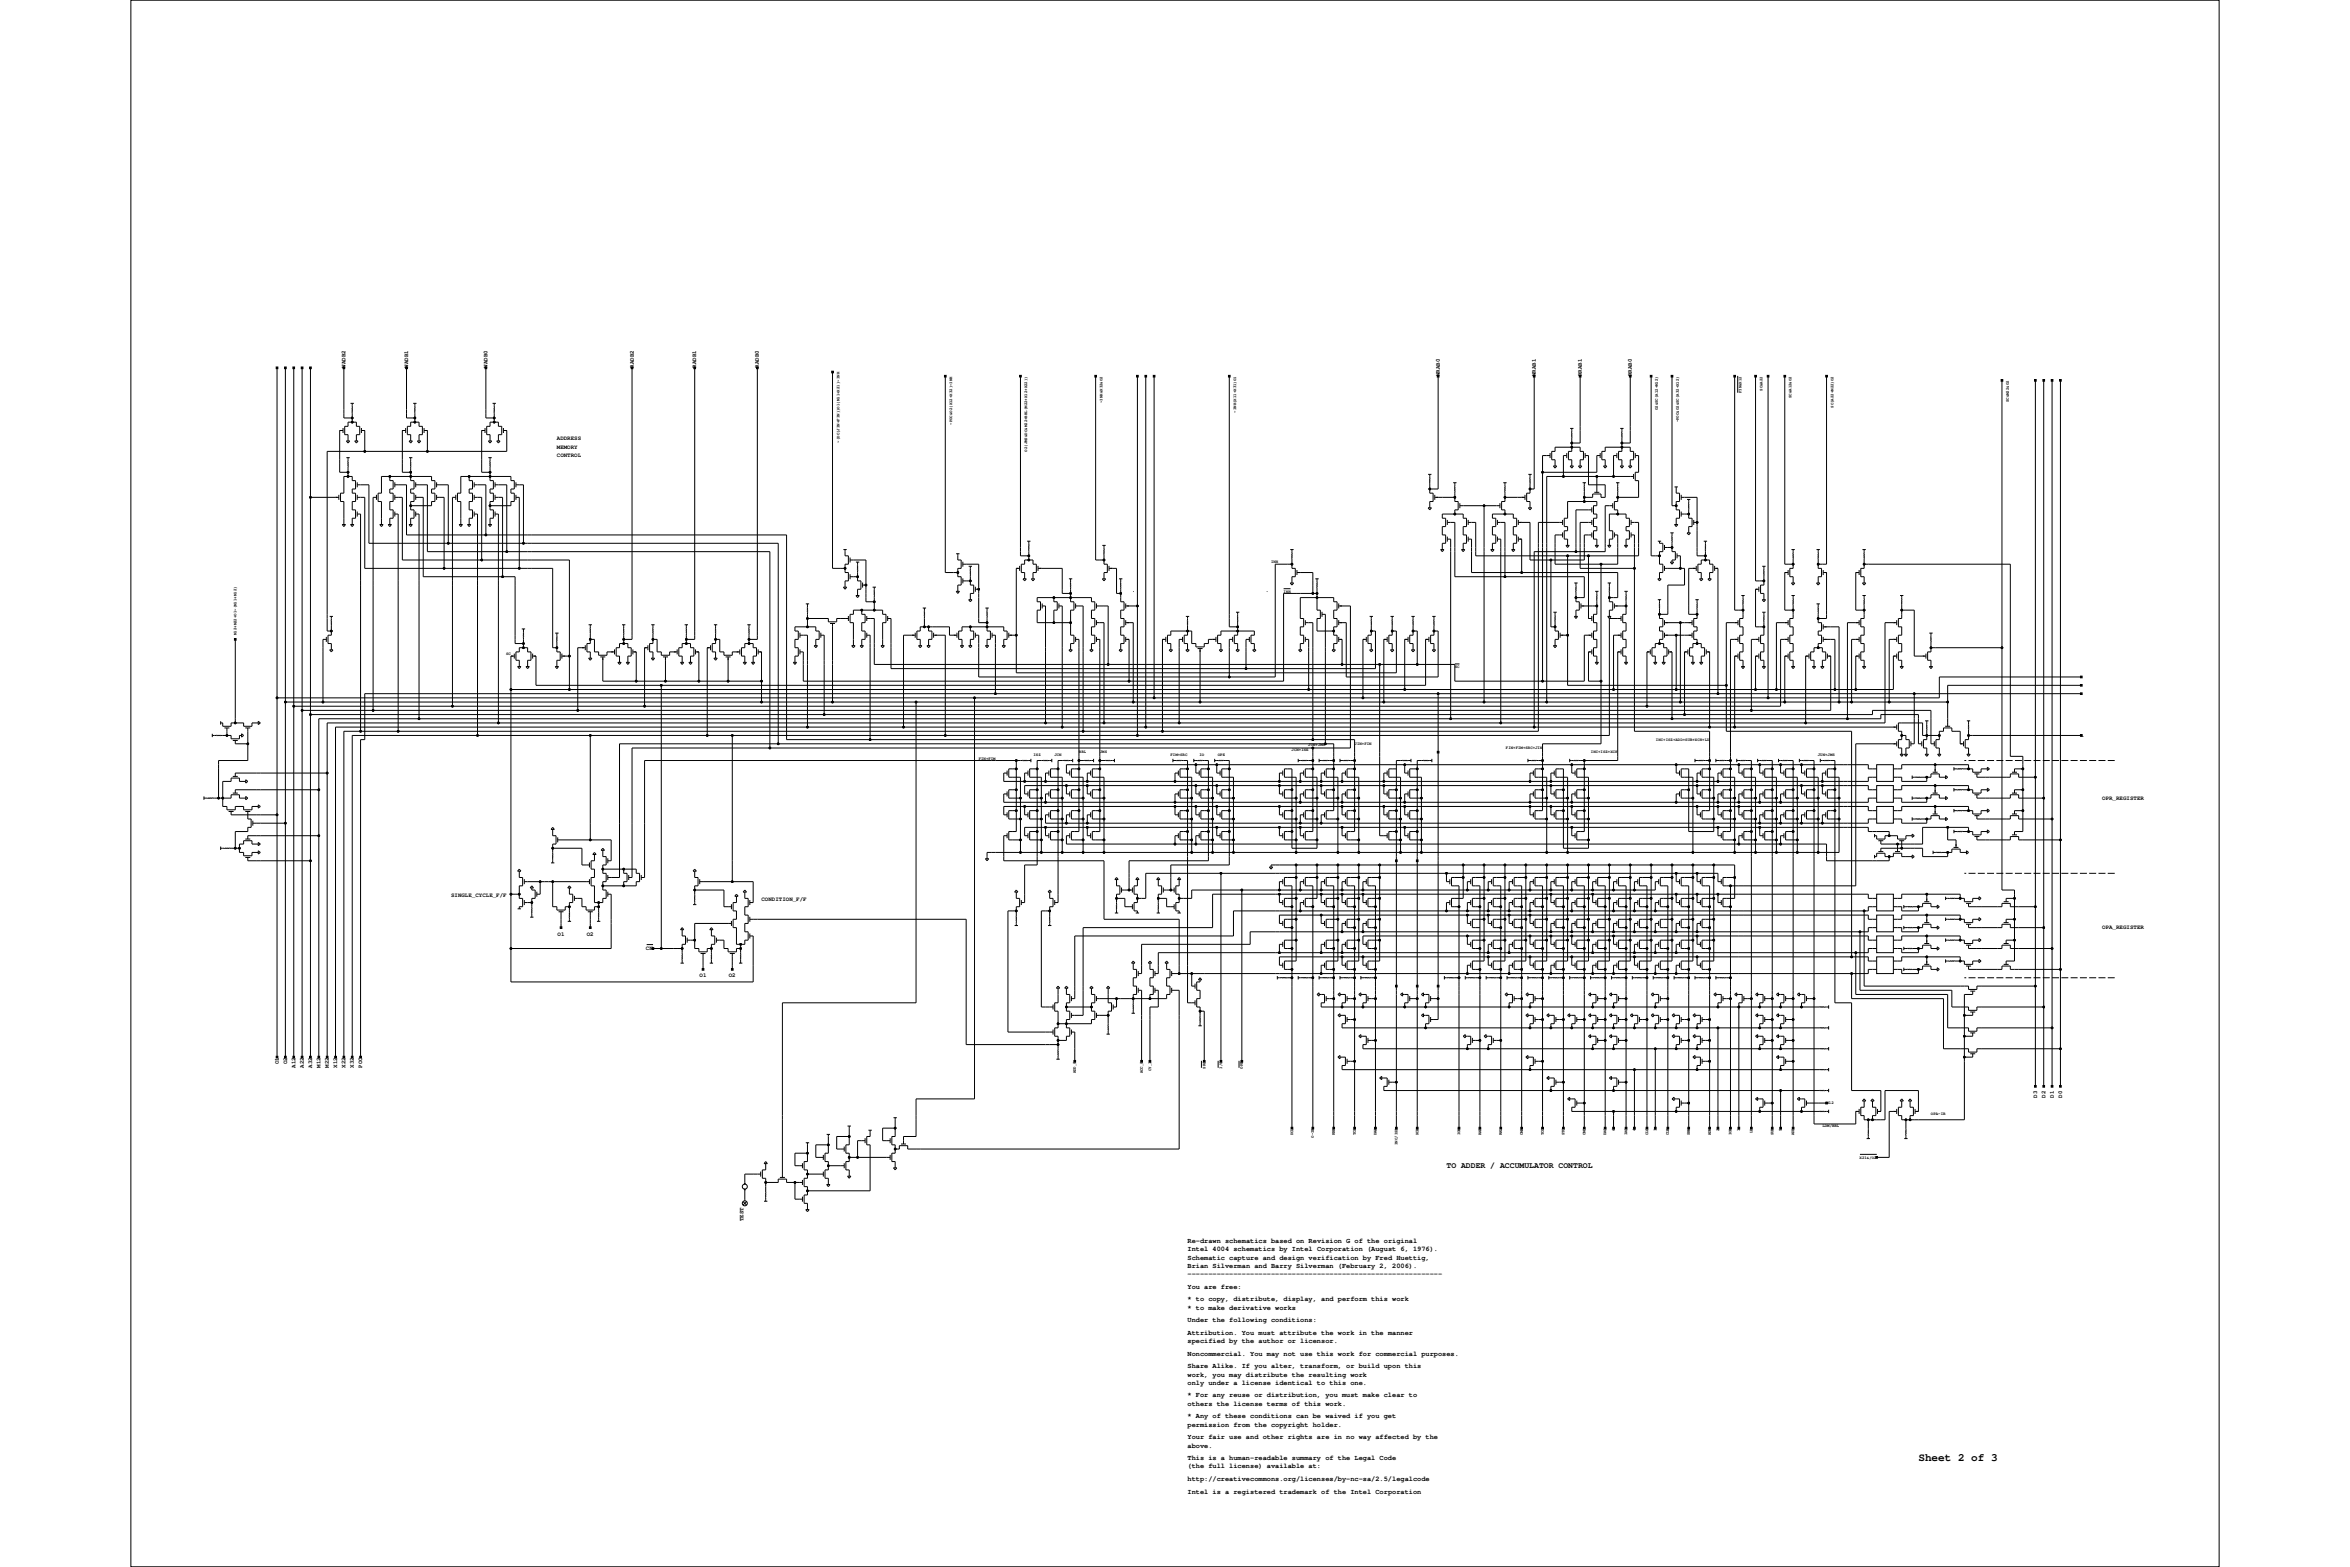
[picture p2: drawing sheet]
<svg xmlns="http://www.w3.org/2000/svg" width="914mm" height="610mm" viewBox="0 0 914 610" stroke-linecap="round" stroke-linejoin="round" font-family="sans-serif">
<defs><g id="words">
<text font-size="4.3" x="746.5" y="568.5">Sheet 2 of 3</text>
<text font-size="3.2" x="562.8" y="454.4">TO ADDER / ACCUMULATOR CONTROL</text>
<g font-size="2.7">
<text x="462.1" y="483.5">Re-drawn schematics based on Revision G of the original</text>
<text x="462.1" y="486.8">Intel 4004 schematics by Intel Corporation (August 6, 1976).</text>
<text x="462.1" y="490">Schematic capture and design verification by Fred Huettig,</text>
<text x="462.1" y="493.3">Brian Silverman and Barry Silverman (February 2, 2006).</text>
<text x="462.1" y="496.5">-------------------------------------------------------------</text>
<text x="462.1" y="501.4">You are free:</text>
<text x="462.1" y="506.3">* to copy, distribute, display, and perform this work</text>
<text x="462.1" y="509.5">* to make derivative works</text>
<text x="462.1" y="514.4">Under the following conditions:</text>
<text x="462.1" y="519.3">Attribution. You must attribute the work in the manner</text>
<text x="462.1" y="527.4">Noncommercial. You may not use this work for commercial purposes.</text>
<text x="462.1" y="522.5">specified by the author or licensor.</text>
<text x="462.1" y="532.3">Share Alike. If you alter, transform, or build upon this</text>
<text x="462.1" y="535.5">work, you may distribute the resulting work</text>
<text x="462.1" y="538.8">only under a license identical to this one.</text>
<text x="462.1" y="543.6">* For any reuse or distribution, you must make clear to</text>
<text x="462.1" y="546.9">others the license terms of this work.</text>
<text x="462.1" y="551.8">* Any of these conditions can be waived if you get</text>
<text x="462.1" y="555">permission from the copyright holder.</text>
<text x="462.1" y="559.9">Your fair use and other rights are in no way affected by the</text>
<text x="462.1" y="563.1">above.</text>
<text x="462.1" y="568">This is a human-readable summary of the Legal Code</text>
<text x="462.1" y="571.3">(the full license) available at:</text>
<text x="462.1" y="576.1">http://creativecommons.org/licenses/by-nc-sa/2.5/legalcode</text>
<text x="462.1" y="581">Intel is a registered trademark of the Intel Corporation</text>
</g>
<g font-size="2.3">
<text x="134.4" y="143.1" transform="rotate(-90 134.4 143.1)">WADB2</text>
<text x="158.8" y="143.1" transform="rotate(-90 158.8 143.1)">WADB1</text>
<text x="189.7" y="143.1" transform="rotate(-90 189.7 143.1)">WADB0</text>
<text x="246.6" y="143.1" transform="rotate(-90 246.6 143.1)">RADB2</text>
<text x="270.9" y="143.1" transform="rotate(-90 270.9 143.1)">RADB1</text>
<text x="295.3" y="143.1" transform="rotate(-90 295.3 143.1)">RADB0</text>
<text x="560.2" y="146.3" transform="rotate(-90 560.2 146.3)">WRAB0</text>
<text x="597.6" y="146.3" transform="rotate(-90 597.6 146.3)">WRAB1</text>
<text x="615.5" y="146.3" transform="rotate(-90 615.5 146.3)">RRAB1</text>
<text x="635" y="146.3" transform="rotate(-90 635 146.3)">RRAB0</text>
<text x="216.7" y="171.4">ADDRESS</text>
<text x="216.7" y="177.9">CONTROL</text>
<text x="216.7" y="174.6">MEMORY</text>
<text x="818" y="311.1">OPR_REGISTER</text>
<text x="175.5" y="349">SINGLE_CYCLE_F/F</text>
<text x="296.3" y="350.7">CONDITION_F/F</text>
<text x="217" y="364">O1</text>
<text x="228.3" y="364">O2</text>
<text x="818" y="361.5">OPA_REGISTER</text>
<text x="251.4" y="369.6">CN</text>
<text x="272.2" y="380.2">O1</text>
<text x="283.6" y="380.2">O2</text>
<text x="108.4" y="414" transform="rotate(-90 108.4 414)">O1</text>
<text x="111.7" y="414" transform="rotate(-90 111.7 414)">O2</text>
<text x="114.9" y="415.3" transform="rotate(-90 114.9 415.3)">A12</text>
<text x="118.2" y="415.3" transform="rotate(-90 118.2 415.3)">A22</text>
<text x="121.4" y="415.3" transform="rotate(-90 121.4 415.3)">A32</text>
<text x="124.7" y="415.3" transform="rotate(-90 124.7 415.3)">M12</text>
<text x="127.9" y="415.3" transform="rotate(-90 127.9 415.3)">M22</text>
<text x="131.2" y="415.3" transform="rotate(-90 131.2 415.3)">X12</text>
<text x="134.4" y="415.3" transform="rotate(-90 134.4 415.3)">X22</text>
<text x="137.7" y="415.3" transform="rotate(-90 137.7 415.3)">X32</text>
<text x="140.9" y="415.3" transform="rotate(-90 140.9 415.3)">POC</text>
<text x="792.6" y="427" transform="rotate(-90 792.6 427)">D3</text>
<text x="795.9" y="427" transform="rotate(-90 795.9 427)">D2</text>
<text x="799.1" y="427" transform="rotate(-90 799.1 427)">D1</text>
<text x="802.4" y="427" transform="rotate(-90 802.4 427)">D0</text>
<text x="289.4" y="475.2" transform="rotate(-90 289.4 475.2)">TEST</text>
</g>
<g font-size="1.6">
<text x="677.6" y="153" transform="rotate(-90 677.6 153)">FIN&amp;X12</text>
<text x="685.7" y="152" transform="rotate(-90 685.7 152)">SC&amp;A22</text>
<text x="697.1" y="154.9" transform="rotate(-90 697.1 154.9)">SC&amp;A12&amp;O2</text>
<text x="429" y="156.8" transform="rotate(-90 429 156.8)">~INH&amp;X32&amp;O2</text>
<text x="481" y="160.6" transform="rotate(-90 481 160.6)">~INH{X11+X31}O1</text>
<text x="645.1" y="159.6" transform="rotate(-90 645.1 159.6)">O2&amp;SC{A12+M12}</text>
<text x="713.4" y="158.7" transform="rotate(-90 713.4 158.7)">SC{A22+M22}O2</text>
<text x="781.6" y="156.5" transform="rotate(-90 781.6 156.5)">SC&amp;M22&amp;O2</text>
<text x="370.5" y="165.3" transform="rotate(-90 370.5 165.3)">~POC&amp;O2{X12+X32}~INH</text>
<text x="653.2" y="164.4" transform="rotate(-90 653.2 164.4)">~POC&amp;O2&amp;SC{A32+X12}</text>
<text x="326.6" y="172.2" transform="rotate(-90 326.6 172.2)">~{DC{JIN+FIN}}O1{M11+X21}~INH</text>
<text x="399.7" y="175.7" transform="rotate(-90 399.7 175.7)">O2{JMS&amp;DC&amp;M22+BBL{M22+X12+X22}}</text>
<text x="494.6" y="219.2">INH</text>
<text x="499.5" y="230.5">INH</text>
<text x="92" y="247.1" transform="rotate(-90 92 247.1)">M12+M22+O1~{M11+M12}</text>
<text x="196.9" y="254.9">SC</text>
<text x="566.1" y="259.8">SC</text>
<text x="809.9" y="286.6">L</text>
<text x="402.1" y="293.9">ISZ</text>
<text x="410.3" y="293.9">JCN</text>
<text x="419.8" y="293.1">BBL</text>
<text x="427.9" y="293.1">JMS</text>
<text x="455.4" y="293.9">FIM+SRC</text>
<text x="466.7" y="293.9">IO</text>
<text x="473.9" y="293.9">OPE</text>
<text x="502.6" y="292">JCN+ISE</text>
<text x="509.1" y="290.4">JUN+JMS</text>
<text x="527.1" y="289.8">JIN+FIN</text>
<text x="586" y="291.4">FIN+FIM+SRC+JIN</text>
<text x="619" y="293.1">INC+ISZ+XCH</text>
<text x="644.4" y="288.2">INC+ISZ+ADD+SUB+XCH+LD</text>
<text x="707.3" y="293.9">JUN+JMS</text>
<text x="380.8" y="295.5">FIN+FIM</text>
<text x="418.6" y="417.6" transform="rotate(-90 418.6 417.6)">ADD_0</text>
<text x="444.6" y="417.6" transform="rotate(-90 444.6 417.6)">ACC_0</text>
<text x="447.9" y="416.7" transform="rotate(-90 447.9 416.7)">CY_1</text>
<text x="469" y="415.7" transform="rotate(-90 469 415.7)">SRC</text>
<text x="475.5" y="415.7" transform="rotate(-90 475.5 415.7)">I/O</text>
<text x="483.6" y="415.7" transform="rotate(-90 483.6 415.7)">OPE</text>
<text x="710.7" y="429.6">M12</text>
<text x="751.3" y="433.7">OPA-IB</text>
<text x="503.1" y="441.7" transform="rotate(-90 503.1 441.7)">DCL</text>
<text x="511.3" y="442.7" transform="rotate(-90 511.3 442.7)">O-IB</text>
<text x="519.4" y="441.7" transform="rotate(-90 519.4 441.7)">KBP</text>
<text x="527.5" y="441.7" transform="rotate(-90 527.5 441.7)">TCS</text>
<text x="535.7" y="441.7" transform="rotate(-90 535.7 441.7)">DAA</text>
<text x="551.9" y="441.7" transform="rotate(-90 551.9 441.7)">XCH</text>
<text x="568.2" y="441.7" transform="rotate(-90 568.2 441.7)">IOW</text>
<text x="576.3" y="441.7" transform="rotate(-90 576.3 441.7)">RAR</text>
<text x="584.4" y="441.7" transform="rotate(-90 584.4 441.7)">RAL</text>
<text x="592.5" y="441.7" transform="rotate(-90 592.5 441.7)">CMA</text>
<text x="600.7" y="441.7" transform="rotate(-90 600.7 441.7)">TCC</text>
<text x="608.8" y="441.7" transform="rotate(-90 608.8 441.7)">STC</text>
<text x="616.9" y="441.7" transform="rotate(-90 616.9 441.7)">CMC</text>
<text x="625" y="441.7" transform="rotate(-90 625 441.7)">DAC</text>
<text x="628.3" y="439.8" transform="rotate(-90 628.3 439.8)">6</text>
<text x="633.2" y="441.7" transform="rotate(-90 633.2 441.7)">IAC</text>
<text x="636.4" y="439.8" transform="rotate(-90 636.4 439.8)">4</text>
<text x="641.3" y="441.7" transform="rotate(-90 641.3 441.7)">CLC</text>
<text x="644.5" y="439.8" transform="rotate(-90 644.5 439.8)">3</text>
<text x="649.4" y="441.7" transform="rotate(-90 649.4 441.7)">CLB</text>
<text x="657.5" y="441.7" transform="rotate(-90 657.5 441.7)">SBM</text>
<text x="665.7" y="441.7" transform="rotate(-90 665.7 441.7)">ADM</text>
<text x="668.9" y="439.8" transform="rotate(-90 668.9 439.8)">2</text>
<text x="673.8" y="441.7" transform="rotate(-90 673.8 441.7)">IOR</text>
<text x="677" y="439.8" transform="rotate(-90 677 439.8)">1</text>
<text x="681.9" y="440.8" transform="rotate(-90 681.9 440.8)">LD</text>
<text x="690" y="441.7" transform="rotate(-90 690 441.7)">SUB</text>
<text x="693.3" y="439.8" transform="rotate(-90 693.3 439.8)">5</text>
<text x="698.2" y="441.7" transform="rotate(-90 698.2 441.7)">ADD</text>
<text x="709.1" y="438.5">LDM/BBL</text>
<text x="543.8" y="445.5" transform="rotate(-90 543.8 445.5)">INC/ISZ</text>
<text x="723.6" y="450.7">X21&amp;/O2</text>
</g>
</g></defs>
<g fill="none" stroke="#000" stroke-width=".39">
<path d="M50.9 .1h812.6v609.4h-812.6zM107.5 142.8h.6v.6h-.6zM107.8 143.1v268.1M110.7 142.8h.7v.6h-.7zM111 143.1v268.1M114 142.8h.6v.6h-.6zM114.3 143.1v268.1M117.2 142.8h.7v.6h-.7zM117.5 143.1v268.1M120.5 142.8h.6v.6h-.6zM120.8 143.1v268.1M133.5 142.8h.6v.6h-.6z"/>
<path d="M133.8 143.1v19.5h3.2M136.4 156.9h1.3M137 156.9v7.3M157.9 142.8h.6v.6h-.6zM158.2 143.1v19.5h3.2M160.8 156.9h1.3M161.4 156.9v7.3M188.7 142.8h.7v.6h-.7zM189.1 143.1v19.5h3.2M191.7 156.9h1.3M192.3 156.9v7.3M245.6 142.8h.7v.6h-.7z"/>
<path d="M245.9 143.1v105.6h-3.2M270 142.8h.6v.6h-.6zM270.3 143.1v105.6h-3.2M294.4 142.8h.6v.6h-.6zM294.7 143.1v105.6h-3.3M323.6 144.4h.7v.6h-.7zM323.9 144.7v76.4h4.9M367.5 146h.6v.7h-.6zM367.8 146.4v76.3h4.9M396.7 146h.7v.7h-.7zM397.1 146.4v69.8h3.2M426 146h.6v.7h-.6z"/>
<path d="M426.3 146.4v71.5h3.3M442.2 146h.7v.7h-.7zM442.6 146.4v139.7M445.5 146h.6v.7h-.6zM445.8 146.4v136.5M448.7 146h.7v.7h-.7zM449.1 146.4v125.1M478 146h.7v.7h-.7zM478.3 146.4v97.5h3.3M559.3 146h.6v.7h-.6zM559.6 146.4v43.8h-3.3M596.6 146h.7v.7h-.7z"/>
<path d="M597 146.4v43.8h-1.7M614.5 146h.7v.7h-.7zM614.8 146.4v26h-3.2M634 146h.7v.7h-.7zM634.3 146.4v26h-3.2M642.1 146h.7v.7h-.7zM642.5 146.4v69.8h3.2M650.3 146h.6v.7h-.6zM650.6 146.4v50.3h1.6M674.6 146h.7v.7h-.7zM675 146.4v91h3.2M676.2 146.2v6.6"/>
<path d="M682.8 146h.6v.7h-.6zM683.1 146.4v79.6h3.2M687.6 146h.7v.7h-.7zM688 146.4v125.1M694.1 146h.7v.7h-.7zM694.5 146.4v73.1h3.2M710.4 146h.6v.7h-.6zM710.7 146.4v73.1h-3.2M778.6 147.6h.7v.7h-.7zM779 148v198.2h4.9v27.7h-3.3v1.3M791.7 147.6h.6v.7h-.6zM792 148v274.6"/>
<path d="M794.9 147.6h.7v.7h-.7zM795.2 148v274.6M798.2 147.6h.6v.7h-.6zM798.5 148v274.6M801.4 147.6h.6v.7h-.6zM801.7 148v274.6M133.5 167.5h-1.3v16.2h3.2M133.5 166.5v2M134.8 171.5h1.3l-.7 .9zM134.8 178h1.3M135.4 171.5v-2.4h-1.3v-3.2h1.3v-1.7h3.3v1.7h1.3v3.2h-1.3v2.4M135.4 178v7.4"/>
<path d="M138 171.5h1.3l-.6 .9zM140.6 167.5h1.3v8.1M140.6 166.5v2M157.9 167.5h-1.3v16.2h3.2M157.9 166.5v2M159.2 171.5h1.3l-.7 .9zM159.2 178h1.3M159.8 178v9h1.3v3.2h-1.3v1.7h1.3v3.2h-1.3v3.3h1.3v3.2h-1.3v2.4M159.8 171.5v-2.4h-1.3v-3.2h1.3v-1.7h3.3v1.7h1.3v3.2h-1.3v2.4M162.4 171.5h1.3l-.6 .9zM165 167.5h1.3v8.1M165 166.5v2"/>
<path d="M188.7 167.5h-1.3v16.2h3.3M188.7 166.5v2M190 171.5h1.3l-.6 .9zM190 178h1.3M190.7 178v9h1.3v3.2h-1.3v1.7h1.3v3.2h-1.3v3.3h1.3v3.2h-1.3v2.4M190.7 171.5v-2.4h-1.3v-3.2h1.3v-1.7h3.2v1.7h1.3v3.2h-1.3v2.4M193.3 171.5h1.3l-.7 .9zM195.9 167.5h1.3v8.1h-69.9v69.9h1.6M195.9 166.5v2M603.1 177.2h-2.9v87.8M603.1 176.3v1.9M609.6 177.2h-1.3v8.2"/>
<path d="M609.6 176.3v1.9M610.9 166.7h1.3M611.6 166.7v8.9h-1.3v3.3h1.3v2.4M616.8 177.2h1.3v11.4h6.5v4.9h-1.6v-1.3h-3.3v1.3h-3.2M616.8 176.3v1.9M622.6 177.2h-1.3v6.5h-21.1M622.6 176.3v1.9M629.1 177.2h-1.3v8.2M629.1 176.3v1.9M630.4 166.7h1.3M631.1 166.7v8.9h-1.3v3.3h1.3v2.4M636.3 177.2h1.3v6.5h-1.3v3.3h1.3v6.5h-8.1"/>
<path d="M636.3 176.3v1.9M120.8 193.5h11M131.8 192.5v2M139 193.5h2.9v27.6h73.2v30.9h1.6M139 200h1.3v84.5M139 188.6h4.6v22.8h159.2v78M139 187.6v2M139 192.5v2M139 199v2M146.5 193.5h-1.3v82.9M146.5 192.5v2M151.7 185.4v1.6h1.3v3.2h-1.3v1.7h1.3v3.2h-1.3v3.3h1.3v3.2h-1.3v2.4"/>
<path d="M153.6 188.6h4.6v19.5h147.9v79.6h221v35.8h-2.9v3.2h4.5M153.6 193.5h3v24.4h65v50.3M153.6 200h1.3v84.5M153.6 187.6v2M153.6 192.5v2M153.6 199v2M159.8 196.7h8.1v-1.6h1.3v-3.2h-1.3v-1.7h1.3v-3.2h-1.3v-1.6h-19.5v6.5h-1.3v3.2h1.3v8.9M161.8 193.5h2.9v30.9h35.7v26h3.3M161.8 188.6h4.5v26h133.3v76.4M161.8 200h1.3v79.6M161.8 187.6v2M161.8 192.5v2"/>
<path d="M161.8 199v2M169.9 193.5h2.9v27.6M169.9 188.6h4.5v22.8M169.9 187.6v2M169.9 192.5v2M177.4 193.5h-1.3v81.2M177.4 192.5v2M182.6 185.4v1.6h1.3v3.2h-1.3v1.7h1.3v3.2h-1.3v3.3h1.3v3.2h-1.3v2.4M184.5 188.6h4.6v19.5M184.5 193.5h2.9v24.4M184.5 200h1.3v86.1M184.5 187.6v2"/>
<path d="M184.5 192.5v2M184.5 199v2M190.7 196.7h8.1v-1.6h1.3v-3.2h-1.3v-1.7h1.3v-3.2h-1.3v-1.6h-19.5v6.5h-1.3v3.2h1.3v8.9M192.6 188.6h4.6v26M192.6 193.5h3v30.9M192.6 200h1.3v81.2M192.6 187.6v2M192.6 192.5v2M192.6 199v2M200.8 188.6h2.9v22.8M200.8 193.5h1.3v27.6M200.8 187.6v2"/>
<path d="M200.8 192.5v2M555.7 197.5h1.3l-.7 .9zM555.7 184.5h1.3M556.3 184.5v7.4h1.3v3.2h-1.3v2.4M558.3 193.5h7.8M558.3 192.5v2M559.6 193.5h.1M565.4 187.8h1.3M566.1 187.8v7.3h1.3v3.3h-1.3v1.6M568 196.7h15.6M568 195.8v1.9M577.5 196.7v76.4"/>
<path d="M583.6 195.8v1.9M584.9 187.8h1.3M585.6 193.5h7.8M585.6 187.8v7.3h-1.3v3.3h1.3v1.6M592.1 193.5h.1M593.4 192.5v2M594.7 197.5h1.3l-.7 .9zM594.7 184.5h1.3M595.3 184.5v7.4h-1.3v3.2h1.3v2.4M604.4 181.3h1.3l-.6 .8zM605.1 181.3v-2.4h-1.3v-3.3h1.3v-1.6h9.7v1.6h1.3v3.3h-1.3v2.4M610.9 181.3h1.3l-.6 .8z"/>
<path d="M614.2 181.3h1.3l-.7 .8zM615.8 187.8h1.3M616.5 187.8v7.3M619.4 198.4h-6.2v16.2M619.4 197.4v1.9M620.4 191.5h1.9M621.3 185.4v6.1M623.9 181.3h1.3l-.6 .8zM624.6 181.3v-2.4h-1.3v-3.3h1.3v-1.6h9.7v1.6h1.3v3.3h-1.3v2.4M627.5 196.7h-2.9v17.9h-27.6v68.3M627.5 195.8v1.9M628.8 187.8h1.3"/>
<path d="M629.5 187.8v7.3h-1.3v3.3h1.3v1.6M630.4 181.3h1.3l-.6 .8zM633.7 181.3h1.3l-.7 .8zM635.6 185.4h-33.8v87.7M635.6 184.4v1.9M651.6 189.4h1.3M652.2 189.4v2.5h1.3v3.2h-1.3v3.3h1.3v3.2h-1.3v2.4M654.2 193.5h6.1v22.7h3.3M654.2 192.5v2M654.2 199v2M654.2 200h2.9M656.4 194.3h1.3"/>
<path d="M657.1 194.3v7.3h1.3v3.3h-1.3v2.4M133.1 204h1.3l-.6 .9zM133.8 204v-8.9h-1.3v-3.2h1.3v-6.5h3.2v1.6h1.3v3.2h-1.3v1.7h1.3v3.2h-1.3v3.3h1.3v3.2h-1.3v2.4M136.4 204h1.3l-.7 .9zM147.8 204h1.3l-.7 .9zM151 204h1.3l-.6 .9zM159.2 204h1.3l-.7 .9zM178.7 204h1.3l-.7 .9zM181.9 204h1.3l-.6 .9zM190 204h1.3l-.6 .9zM328.2 213.8h1.3M328.8 213.8v2.4h1.3v3.3h-1.3v3.2h1.3v3.3h-1.3v2.4"/>
<path d="M330.8 217.9h6.1v16.2h3.3M330.8 216.9v1.9M333 218.7h1.3M333.7 218.7v7.3h1.3v3.2h-1.3v2.5M372 215.4h1.3M372.7 215.4v2.5h1.3v3.2h-1.3v3.3h1.3v3.2h-1.3v2.4M374.6 219.5h6.2v22.7h3.3M374.6 218.5v2M399.7 210.5h1.3M400.3 210.5v7.4M428.9 212.2h1.3M429.6 212.2v7.3h1.3v3.2h-1.3v2.5"/>
<path d="M502.1 213.8h1.3M502.7 219.5h-6.5v43.9h-115.4v-16.3h-1.3M502.7 213.8v7.3h1.3v3.3h-1.3v2.4M560.6 213.8h1.3l-.7 .8zM561.2 213.8v-2.4h1.3v-3.3h-1.3v-3.2h1.3v-3.3h-1.3v-1.6h8.1v1.6h1.3v3.3h-1.3v3.2h1.3v3.3h-1.3v2.4M563.2 203.2h2.9v21.2h50.4v8.1h-3.3M563.2 209.7h1.3v69.9M563.2 202.3v1.9M563.2 208.8v1.9M568.7 213.8h1.3l-.7 .8zM571.3 203.2h2.9v13h63.4v-13h-2.9M571.3 209.7h1.3v13h56.9v9.8h-3.3"/>
<path d="M571.3 202.3v1.9M571.3 208.8v1.9M580.1 213.8h1.3l-.7 .8zM580.7 213.8v-2.4h1.3v-3.3h-1.3v-3.2h1.3v-3.3h-1.3v-1.6h8.1v1.6h1.3v3.3h-1.3v3.2h1.3v3.3h-1.3v2.4M582.7 209.7h1.3v71.5M582.7 203.2h2.9v21.2M582.7 202.3v1.9M582.7 208.8v1.9M588.2 213.8h1.3l-.7 .8zM590.8 209.7h1.3v13M590.8 203.2h4.5v14.7h21.2v-9.8h2.9M590.8 202.3v1.9"/>
<path d="M590.8 208.8v1.9M603.5 217.9v26h1.6M608 203.2h-9.4v81.3h-464.8v126.7M608 208.1h-2.9v11.4h24.4v-11.4h-1.3M608 202.3v1.9M608 207.1v2M609.3 212.2h1.3l-.6 .8zM610 212.2v-2.5h-1.3v-3.2h1.3v-1.6h-1.3v-3.3h1.3v-6.5h11.3v1.6h-1.3v3.3h1.3v1.6h-1.3v3.3h1.3v1.6h-1.3v3.2h1.3v2.5M610 216.2v50.4h61.7M618.1 216.2v24.4h1.3M619.4 203.2h-4.6v17.9h21.2M619.4 202.3v1.9"/>
<path d="M619.4 207.1v2M620.7 212.2h1.3l-.7 .8zM623 219.5v69.9h-22.8v26h-2.9v3.2h4.5M625.6 212.2h1.3l-.7 .8zM626.2 212.2v-2.5h1.3v-3.2h-1.3v-6.5h6.5v1.6h1.3v3.3h-1.3v1.6h1.3v3.2h-1.3v2.5M628.2 207.1v2M632.1 212.2h1.3l-.7 .8zM634.7 208.1h1.3v76.4h29.2v30.9h-2.9v3.2h4.5M634.7 202.3v1.9M634.7 207.1v2M645.1 210.5h1.3M645.7 210.5v.9h1.3v3.2h-1.3v4.9h1.3v3.2h-1.3v2.5"/>
<path d="M647.7 212v2M647.7 213h2.9M649.9 218.7h1.3l-.6 .8zM649.9 207.3h1.3M650.6 207.3v7.3h1.3v3.3h-1.3v.8M651.6 204h1.3l-.7 .9zM652.5 216.2h1.3v4.9M652.5 215.3v1.9M656.4 207.3h1.3l-.6 .8zM659 202.3v1.9M659 203.2h1.3M662.9 210.5h1.3"/>
<path d="M663.6 210.5v7.4M697.1 213.8h1.3M697.7 213.8v7.3h-1.3v3.3h1.3v2.4M706.8 213.8h1.3M707.5 213.8v7.3h1.3v3.3h-1.3v2.4M724.7 213.8h1.3M725.3 219.5h56.9v74.7h4.9v29.3h-3.2v1.3M725.3 213.8v7.3h-1.3v3.3h1.3v2.4M128.3 239.8h1.3M128.9 239.8v7.3h-1.3v3.3h1.3v2.4M313.5 234.9h1.3M314.2 234.9v9"/>
<path d="M328.2 228.4h1.3l-.7 .8zM330.1 239.6v2M330.8 223.4v1.9M330.8 224.4h2.9M333 231.7h1.3l-.6 .8zM335.3 237.4v1.6h1.3v3.2h-1.3v3.3h1.3v3.2h-1.3v2.5M335.6 226.6v2M335.6 227.6h1.3M337.3 239.6v2M339.5 228.4h1.3M340.2 228.4v9M345.4 239.6v2"/>
<path d="M359 236.5h1.3M359.7 236.5v7.4M372 230h1.3l-.6 .9zM374.6 226h3M374.6 225v2M376.9 233.3h1.3l-.6 .8zM376.9 220.3h1.3M377.6 220.3v7.3h1.3v3.3h-1.3v2.4M379.5 228.3v1.9M379.5 229.2h1.3M383.4 236.5h1.3M384.1 236.5v9h1.3v3.2h-1.3v2.5"/>
<path d="M396.7 221.1h-1.3v40.6h147.9v-16.2h-1.6M396.7 220.1v2M398 225.2h1.3l-.6 .8zM398.7 225.2v-2.5h-1.3v-3.2h1.3v-1.6h3.2v1.6h1.3v3.2h-1.3v2.5M401.3 225.2h1.3l-.7 .8zM403.9 221.1h9.4v9.8h3.3M403.9 220.1v2M405.5 235.7h1.3v45.5M405.5 234.8v1.9M410.1 232.5v1.6h1.3v3.3h-1.3v4.8M412 235.7h1.3v47.2M412 234.8v1.9"/>
<path d="M415.9 225.2h1.3M416.6 225.2v8.9h1.3v3.3h-1.3v9.7h1.3v3.3h-1.3v2.4M418.5 235.7h2.9v48.8M418.5 234.8v1.9M426.6 235.7h4.6v22.8M426.6 234.8v1.9M428.9 225.2h1.3l-.6 .8zM431.5 221.1h2.9v9.8h1.7M431.5 220.1v2M435.4 225.2h1.3M436.1 225.2v8.9h1.3v3.3h-1.3v3.2h1.3v3.3h-1.3v3.2h1.3v3.3h-1.3v2.4M438 235.7h4.6"/>
<path d="M438 234.8v1.9M441.1 230l-.2 .2M461.4 239.8h1.3M462.1 239.8l-.2 1.6 .3 .3-.3 .4 .3 .3-.3 .3 .3 .3M480.9 238.2h1.3M481.6 238.2v8.9h-1.3v3.3h1.3v2.4M493.1 230l-.1 .2M499.5 229h2.7M502.1 226.8h1.3l-.7 .8zM504.7 222.7h6.1v8.2M504.7 221.8v1.9M511.8 225.2h1.3"/>
<path d="M512.5 225.2v12.2h1.3v3.2h-1.3v4.9h6.5M512.5 230.9h-13v34.1h-186.9v-11.4h-1.3M514.4 239h1.3v50.4M514.4 238v2M520.9 235.7h4.6v55.3h-279.6v50.4h-1.3M520.9 234.8v1.9M532.9 239.8h1.3M533.6 239.8v7.3h-1.3v3.3h1.3v2.4M541.1 239.8h1.3M541.7 239.8v7.3h-1.3v3.3h1.3v2.4M549.2 239.8h1.3M549.8 239.8v7.3h-1.3v3.3h1.3v2.4"/>
<path d="M557.3 239.8h1.3M558 239.8v7.3h-1.3v3.3h1.3v2.4M604.4 238.2h1.3M605.1 238.2v7.3h1.3v3.2h-1.3v2.5M612.6 239.8h1.3l-.7 .8zM612.6 226.8h1.3M613.2 226.8v7.3h1.3v3.3h-1.3v2.4M615.2 235.7h6.1M615.2 234.8v1.9M619.4 239.6v2M620.7 230h1.3M621.3 230v9h-1.3v3.2h1.3v3.3h-1.3v3.2h1.3v3.3h-1.3v3.2h1.3v2.5"/>
<path d="M625.6 239.8h1.3l-.7 .8zM625.6 226.8h1.3M626.2 226.8v7.3h1.3v3.3h-1.3v2.4M628.2 235.7h4.5M628.2 234.8v1.9M629.5 235.7h.1M630.8 239.6v2M632.1 230h1.3M632.7 230v9h-1.3v3.2h1.3v3.3h-1.3v3.2h1.3v3.3h-1.3v3.2h1.3v2.5M645.1 233.3h1.3M645.1 225.2h1.3l-.7 .8zM645.7 233.3v7.3h1.3v3.3h-1.3v1.6h1.3v3.2h-1.3v1.7"/>
<path d="M647.7 221.1h7.8v6.5h-6.5v11.4h-3.3M647.7 220.1v2M659.7 233.3h1.3M660 221.1h-2.9v17.9h3.2M660 220.1v2M660.3 233.3v7.3h-1.3v3.3h1.3v1.6h-1.3v3.2h1.3v1.7M661.3 225.2h1.3l-.6 .8zM662 225.2v-2.5h-1.3v-3.2h1.3v-1.6h3.2v1.6h1.3v3.2h-1.3v2.5M664.6 225.2h1.3l-.7 .8zM667.2 221.1h1.3v48.8M667.2 220.1v2M677.6 231.7h1.3"/>
<path d="M678.2 231.7v8.9h-1.3v3.3h1.3v3.2h-1.3v3.3h1.3v3.2h-1.3v3.3h1.3v2.4M684.4 229.2h-1.3v14.7h3.2M684.4 228.3v1.9M685.7 233.3h1.3l-.7 .8zM685.7 220.3h1.3M685.7 238.2h1.3M686.3 238.2v8.9h-1.3v3.3h1.3v3.2h-1.3v3.3h1.3v2.4M686.3 220.3v7.3h-1.3v3.3h1.3v2.4M695.8 222.7h-1.3v14.7h3.2M695.8 221.8v1.9M697.1 231.7h1.3M697.1 226.8h1.3l-.7 .8z"/>
<path d="M697.7 231.7v8.9h-1.3v3.3h1.3v3.2h-1.3v3.3h1.3v3.2h-1.3v3.3h1.3v2.4M706.8 226.8h1.3l-.6 .8zM706.8 234.9h1.3M707.5 234.9v7.3h1.3v3.3h-1.3v1.6h1.3v3.3h-1.3v1.6M709.4 222.7h1.3v17.9h-3.2M709.4 221.8v1.9M723.4 222.7h-1.3v14.7h3.2M723.4 221.8v1.9M724.7 231.7h1.3M724.7 226.8h1.3l-.7 .8zM725.3 231.7v8.9h-1.3v3.3h1.3v3.2h-1.3v3.3h1.3v3.2h-1.3v3.3h1.3v2.4M739.3 231.7h1.3"/>
<path d="M740 231.7v8.9h-1.3v3.3h1.3v3.2h-1.3v3.3h1.3v3.2h-1.3v3.3h1.3v2.4M740 237.4h4.8v17.8h4.6M91.2 248.4h.7v.7h-.7zM91.5 248.7v32.5M127 248.7h-1.3v24.4M127 247.8v1.9M128.3 252.8h1.3l-.7 .8zM200.1 255.2h-1.3v126.8h94.3v-17.9h-1.3M200.1 254.3v1.9M201.4 259.3h1.3l-.6 .8zM202.1 259.3v-2.4h-1.3v-3.3h1.3v-1.6h3.2v1.6h1.3v3.3h-1.3v2.4M203 244.7h1.3"/>
<path d="M203.7 244.7v7.3M204.7 259.3h1.3l-.7 .8zM207.3 254.3v1.9M216 259.3h1.3l-.6 .8zM216 246.3h1.3M216.7 246.3v7.3h1.3v3.3h-1.3v2.4M218.6 255.2h3M218.6 254.3v1.9M227.7 252h-2.9v24.4M227.7 251v2M229 243h1.3M229 256h1.3l-.6 .9z"/>
<path d="M229.7 248.7h1.6v4.9h1.6v1.3h3.3v-1.3h2.9M229.7 243v7.4h-1.3v3.2h1.3v2.4M233.6 255.6h1.9M234.6 255.6v9.4h61.7M237.8 253.6h.1M239.1 252.6v2M240.4 257.7h1.3l-.6 .8zM241.1 257.7v-2.5h-1.3v-3.2h1.3v-1.6h3.2v1.6h1.3v3.2h-1.3v2.5M242 243h1.3M242.7 243v7.4M243.7 257.7h1.3l-.7 .8zM246.3 253.6h1.3v11.4"/>
<path d="M246.3 252.6v2M252.1 252h-1.3v22.7M252.1 251v2M253.4 243h1.3M253.4 256h1.3l-.6 .9zM254.1 248.7h1.6v4.9h1.6v1.3h3.3v-1.3h2.9M254.1 243v7.4h-1.3v3.2h1.3v2.4M258 255.6h1.9M258.9 255.6v9.4M262.2 253.6h.1M263.5 252.6v2M264.8 257.7h1.3l-.7 .8z"/>
<path d="M265.4 257.7v-2.5h-1.3v-3.2h1.3v-1.6h3.3v1.6h1.3v3.2h-1.3v2.5M266.4 243h1.3M267.1 243v7.4M268 257.7h1.3l-.6 .8zM270.6 253.6h1.3v11.4M270.6 252.6v2M276.5 252h-1.3v34.1M276.5 251v2M277.8 243h1.3M277.8 256h1.3l-.7 .9zM278.4 248.7h1.7v4.9h1.6v1.3h3.2v-1.3h3M278.4 243v7.4h-1.3v3.2h1.3v2.4"/>
<path d="M282.3 255.6h2M283.3 255.6v9.4M286.6 253.6h.1M287.9 252.6v2M289.2 257.7h1.3l-.7 .8zM289.8 257.7v-2.5h-1.3v-3.2h1.3v-1.6h3.3v1.6h1.3v3.2h-1.3v2.5M290.8 243h1.3M291.4 243v7.4M292.4 257.7h1.3l-.6 .8zM295 253.6h1.3v19.5M295 252.6v2M308.7 257.7h1.3l-.7 .8z"/>
<path d="M311.3 247.1h2.9v35.8M311.3 246.1v2M311.3 252.6v2M314.2 240.6h8.1v1.3h3.3v-1.3h4.5M316.8 251.2h1.3l-.7 .8zM317.4 251.2v-2.5h1.3v-3.2h-1.3v-1.6h-8.1v1.6h1.3v3.2h-1.3v3.3h1.3v3.2h-1.3v2.5M319.4 247.1h1.3v30.9M319.4 246.1v2M323 242.6h1.9M323.9 242.6v30.5M327.2 240.6h.1M331.4 251.2h1.3l-.6 .8z"/>
<path d="M332.1 251.2v-9h-1.3v-3.2h1.3v-1.6h11.3v1.6h1.3v3.2h-1.3v9M334.7 251.2h1.3l-.7 .8zM337.3 247.1h1.3v40.6M337.3 240.6h2.9v17.9h225.9v6.5h50.4v-17.9h2.9M337.3 246.1v2M342.8 251.2h1.3l-.7 .8zM345.4 240.6h1.3v19.5h188.5v-14.6h-1.6M356.1 247.1h-4.5v35.8M356.1 246.1v2M357.4 251.2h1.3l-.6 .8zM360.7 251.2h1.3l-.7 .8zM361.3 243.9v1.6h1.3v3.2h-1.3v2.5"/>
<path d="M363.3 247.1h4.5v39M363.3 246.1v2M372.4 247.1h-3v-3.2h-11.3v1.6h-1.3v3.2h1.3v2.5M372.4 246.1v2M373.7 251.2h1.3l-.7 .8zM374.3 251.2v-2.5h-1.3v-3.2h1.3v-1.6h16.3v1.6h1.3v3.2h-1.3v2.5M376.9 251.2h1.3l-.6 .8zM377.6 243.9v1.6h1.3v3.2h-1.3v2.5M379.5 246.1v2M383.4 251.2h1.3l-.6 .8zM386 247.1h1.3v22.8M386 246.1v2"/>
<path d="M389.9 251.2h1.3l-.6 .8zM392.5 247.1h2.9M392.5 246.1v2M415.9 252.8h1.3l-.6 .8zM416.6 242.2h-13v-4.8h1.3v-3.3h-1.3v-1.6h21.1v1.6h1.3v3.3h-1.3v3.2h1.3v3.3h-1.3v3.2h1.3v3.3h-1.3v2.4M418.5 248.7h1.3v74.8h-2.9v3.2h4.5M418.5 247.8v1.9M424 252.8h1.3l-.6 .8zM426.6 248.7h1.3v74.8h-2.9v3.2h4.6M426.6 241.3v1.9M426.6 247.8v1.9M426.6 242.2h3v39"/>
<path d="M435.4 252.8h1.3l-.6 .8zM438 248.7h1.3v16.3M438 242.2h2.9v30.9M438 241.3v1.9M438 247.8v1.9M453.6 248.7h-1.3v35.8M453.6 247.8v1.9M454.9 252.8h1.3l-.6 .8zM460.1 248.7h-1.3v32.5M460.1 247.8v1.9M461.4 252.8h1.3l-.6 .8zM462.1 243.2v3.9h-1.3v3.3h1.3v2.4"/>
<path d="M466 252.3h1.9M467 252.3v20.8M473.1 248.7h-2.9v1.7h-1.6v1.3h-3.3v-1.3h-1.6v-4.9h-8.1v1.6h-1.3v3.3h1.3v2.4M473.1 247.8v1.9M474.4 252.8h1.3l-.6 .8zM475.1 252.8v-2.4h-1.3v-3.3h1.3v-1.6h13v1.6h-1.3v3.3h1.3v2.4M479.6 248.7h-1.3v14.7M479.6 247.8v1.9M480.9 252.8h1.3l-.6 .8zM486.1 248.7h-1.3v11.4M486.1 247.8v1.9M487.4 252.8h1.3l-.6 .8z"/>
<path d="M505.3 252.8h1.3l-.6 .8zM506 252.8v-2.4h1.3v-3.3h-1.3v-3.2h1.3v-3.3h-1.3v-8.1h13v1.6h1.3v3.3h-1.3v3.2h1.3v3.3h-1.3v3.2h1.3v3.3h-1.3v2.4M507.9 248.7h1.3v19.5M507.9 242.2h2.9v45.5M507.9 241.3v1.9M507.9 247.8v1.9M518.3 252.8h1.3l-.6 .8zM520.9 248.7h1.3v9.8M520.9 242.2h2.9v21.2h35.8v-17.9h-1.6M520.9 241.3v1.9M520.9 247.8v1.9M531.6 248.7h-1.3v22.8"/>
<path d="M531.6 247.8v1.9M532.9 252.8h1.3l-.6 .8zM536.8 258.5v66.6h3M539.8 248.7h-1.3v24.4M539.8 247.8v1.9M541.1 252.8h1.3l-.7 .8zM547.9 248.7h-1.3v19.5M547.9 247.8v1.9M549.2 252.8h1.3l-.7 .8zM549.8 245.5h1.7v13M556 248.7h-1.3v17.9h-346.1v-11.4h-1.3M556 247.8v1.9"/>
<path d="M557.3 252.8h1.3l-.6 .8zM566.1 258.3h1.8M604.4 251.2h1.3l-.6 .8zM607 247.1h3M607 246.1v2M619.4 253.6h-1.3v11.4h4.9M619.4 246.1v2M619.4 252.6v2M620.7 257.7h1.3l-.7 .8zM626.2 240.6h4.6M626.2 240.6v45.5h-489.2v125.1M630.8 247.1h-3v21.1"/>
<path d="M630.8 253.6h-1.3v42.3h-18.7M630.8 246.1v2M630.8 252.6v2M632.1 257.7h1.3l-.7 .8zM642.1 253.6h-1.3v21.1M642.1 252.6v2M643.4 257.7h1.3l-.6 .8zM644.1 257.7v-2.5h-1.3v-3.2h1.3v-1.6h3.2v1.6h1.3v3.2h-1.3v2.5M646.7 257.7h1.3l-.7 .8zM647.7 247.1h10.7M647.7 242.2h10.7M647.7 241.3v1.9"/>
<path d="M647.7 246.1v2M649.3 253.6h1.3v26M649.3 252.6v2M652.2 247.1v21.1M653.8 242.2v30.9M656.8 253.6h-1.3v24.4M656.8 252.6v2M658.1 257.7h1.3l-.7 .8zM658.4 241.3v1.9M658.4 246.1v2M658.7 257.7v-2.5h-1.3v-3.2h1.3v-1.6h3.3v1.6h1.3v3.2h-1.3v2.5M661.3 257.7h1.3l-.6 .8z"/>
<path d="M663.9 253.6h1.3v29.3M663.9 252.6v2M676.3 248.7h-3v74.8h-2.9v3.2h4.6M676.3 255.2h-1.3v27.7M676.3 242.2h-4.6v42.3h48.8v87.7M676.3 241.3v1.9M676.3 247.8v1.9M676.3 254.3v1.9M677.6 259.3h1.3l-.7 .8zM684.4 248.7h-2.9v27.7M684.4 255.2h-1.3v13M684.4 247.8v1.9"/>
<path d="M684.4 254.3v1.9M685.7 259.3h1.3l-.7 .8zM695.8 248.7h-3v26h-578.5M695.8 255.2h-1.3v17.9M695.8 242.2h-4.6v26M695.8 241.3v1.9M695.8 247.8v1.9M695.8 254.3v1.9M697.1 259.3h1.3l-.7 .8zM703.9 255.2h-1.3v26M703.9 254.3v1.9M705.2 259.3h1.3l-.7 .8z"/>
<path d="M705.8 259.3v-2.4h-1.3v-3.3h1.3v-1.6h3.3v1.6h1.3v3.3h-1.3v2.4M708.4 259.3h1.3l-.6 .8zM709.4 248.7h4.6v19.5M709.4 243.9h6.2v29.2M709.4 242.9v1.9M709.4 247.8v1.9M711 255.2h1.3v21.2h-594.8M711 254.3v1.9M723.4 248.7h-2.9v24.4M723.4 255.2h-1.3v13M723.4 242.2h-4.6v37.4M723.4 241.3v1.9"/>
<path d="M723.4 247.8v1.9M723.4 254.3v1.9M724.7 259.3h1.3l-.7 .8zM738 248.7h-2.9v24.4M738 255.2h-1.3v13h-537.9M738 242.2h-4.5v39h-606.2v130M738 241.3v1.9M738 247.8v1.9M738 254.3v1.9M739.3 259.3h1.3l-.6 .8zM749.4 254.3v1.9M750.7 259.3h1.3l-.7 .8z"/>
<path d="M750.7 246.3h1.3M751.3 246.3v7.3h-1.2v3.3h1.2v2.4M751.3 252h27.7M111 273.1h646.8M120.8 278h607.8v-1.6h22.7v13h1.3M257.3 266.6v102.4M356.4 273.1v117h-52v67.9M379.2 271.5v156h-22.8v14.6h-4.8v2.9M559.6 269.9v126.7h-2.9M744.8 269.9v19.5h-1.3M809.5 269.5h.7v.7h-.7zM809.5 266.3h.7v.6h-.7z"/>
<path d="M809.5 263h.7v.7h-.7zM809.9 269.9h-668v17.8h-1.6v123.5M809.9 266.6h-52.1v15.9M809.9 263.4h-55.3v8.1h-646.8M82.6 286.1h7.3v1.3h3.3v-1.3h.8M82.6 285.5v1.3M85.9 280.6v1.3M85.9 281.2h.8v1.3h3.2v-1.3h4.9v1.3h3.2v-1.3h2.5M87.3 283.2h2M88.3 283.2v2.9M90.6 288.1h1.9M91.5 288.1v1.3h4.9"/>
<path d="M94 285.5l.8 .6-.8 .7zM95.4 283.2h2M96.4 283.2v12.7h-11.4v14.6M100.5 280.6l.8 .6-.8 .7zM229.7 286.1v40.6M284.9 286.1v56.9M391.9 299.8v1.9M395.4 295.9v27.6h-2.9v3.2h4.6M395.4 299.1h-2.9v3.3h4.6v29.2M400 299.8v1.9M401.1 295.9h-150.3v45.5h-1.3M401.1 295.2v1.3"/>
<path d="M403.6 299.1h-3v3.3h4.6v29.2M408.1 299.8v1.9M409.3 295.9h-5.7v40.6h-4.9v14.6h-1.3M409.3 295.2v1.3M411.7 299.1h-2.9v3.3h4.5v29.2M416.2 299.8v1.9M417.4 295.9h-5.7v55.2h-1.3M417.4 295.2v1.3M419.8 299.1h-2.9v3.3h4.5v29.2M419.8 295.9h5.7M424.4 299.8v1.9M425.5 295.2v1.3"/>
<path d="M427.9 299.1h-2.9v3.3h4.6v29.2M427.9 295.9h5.7M433.6 295.2v1.3M456.4 295.9h5.7v94.2h2.9M456.4 295.2v1.3M458.5 299.8v1.9M462.1 299.1h-2.9v3.3h4.5v29.2M464.5 295.9h5.7v39h-30.9v11.3M464.5 295.2v1.3M465.3 297.5v3.2h1.3M466.6 299.8v1.9M470.2 299.1h-2.9v3.3h4.5v29.2"/>
<path d="M472.6 295.9h5.7v40.6h-22.7v9.7M472.6 295.2v1.3M473.5 297.5v3.2h1.3M474.8 299.8v1.9M478.3 299.1h-2.9v3.3h4.6v29.2M499.1 299.8v1.9M505.1 295.9h5.7M505.1 295.2v1.3M507.3 299.8v1.9M510.8 291v32.5h-2.9v3.2h4.6M510.8 299.1h-2.9v3.3h4.6v27.6h-9.8v-30.9h-2.9v3.3h4.5v29.2M513.3 295.9h5.7"/>
<path d="M513.3 295.2v1.3M515.4 299.8v1.9M519 299.1h-3v3.3h4.6v29.2M521.4 295.9h5.7M521.4 295.2v1.3M523.5 299.8v1.9M527.1 299.1h-2.9v3.3h4.5v29.2M539.8 299.8v1.9M543.3 299.1h-2.9v3.3h4.6v29.2M546.6 297.5v3.2h1.3M547.9 299.8v1.9M549 295.9h-5.7v143"/>
<path d="M549 295.2v1.3M551.5 299.1h-3v3.3h4.6v29.2M557.1 295.9h-5.6v143M557.1 295.2v1.3M559.3 292.3h.6v.6h-.6zM594.5 295.9h5.7M594.5 295.2v1.3M596.6 299.8v1.9M600.2 299.1h-2.9v3.3h4.5v29.2M604.8 299.8v1.9M610.8 295.2v1.3M611.6 297.5v3.2h1.3"/>
<path d="M612.9 299.8v1.9M616.5 295.9v27.6h-3v3.2h4.6M616.5 299.1h-3v3.3h4.6v27.6h-9.8v-30.9h-2.9v3.3h4.6v29.2M652.2 297.5v3.2h1.3M653.5 299.8v1.9M659.5 295.9h5.7M659.5 295.2v1.3M661.6 299.8v1.9M665.2 299.1h-2.9v3.3h4.5v21.1h-9.7v-24.4h-2.9v3.3h4.5v29.2M667.7 295.9h5.6M667.7 295.2v1.3M669.8 299.8v1.9"/>
<path d="M673.3 299.1h-2.9v3.3h4.6v29.2M675.8 295.9h5.7v143M675.8 295.2v1.3M676.6 297.5v3.2h1.3M677.9 299.8v1.9M681.5 299.1h-3v3.3h4.6v29.2M683.9 295.9h5.7v143M683.9 295.2v1.3M684.7 297.5v3.2h1.3M686 299.8v1.9M689.6 299.1h-2.9v3.3h4.5v29.2M692 295.9h5.7v143"/>
<path d="M692 295.2v1.3M692.8 297.5v3.2h1.3M694.1 299.8v1.9M697.7 299.1h-2.9v3.3h4.5v29.2M700.2 295.9h5.6v141.3h16.3v-4.8h1.3M700.2 295.2v1.3M701 297.5v3.2h1.3M702.3 299.8v1.9M705.8 299.1h-2.9v3.3h4.6v29.2M708.3 295.9h5.7v94.2h6.5v34.1h11.3v8.2h-1.3M708.3 295.2v1.3M710.4 299.8v1.9"/>
<path d="M714 299.1h-3v3.3h4.6v29.2h-331.5v2.5M730.2 297.5h6.5v6.5h-6.5zM730.2 299.1h-3.2v-1.6h-312.1v3.2h1.3M736.7 299.1h3.3v-1.6h26v1.6M738 289.4h-15.9v55.2h-51.7v-3.2h4.6M738 281.9v1.9M738 288.4v1.9M738 282.9h-607.5v128.3M739.3 293.4h1.3l-.6 .8zM740 286.1h1.6v1.6h1.3v3.3h-1.3v2.4M741 293.4h1.2l-.6 .8zM743.5 288.4v1.9"/>
<path d="M747.8 289.4h-1.3v-11.4h-14.7v1.6h-607.8v131.6M747.8 288.4v1.9M749.1 293.4h1.3l-.7 .8zM749.1 280.4h1.3M749.7 280.4v7.3h-1.3v3.3h1.3v2.4M752.6 288.4v1.9M753 297.5v2.9M753.9 293.4h1.3l-.6 .8zM754.6 286.1h-6.5v-4.9h-9.4v3.3h1.3v3.2h-1.3v3.3h1.3v2.4M756.9 282.5h1.9M760.3 299.1h7.3v1.3h3.3v-1.3h2.4M760.3 298.5v1.3"/>
<path d="M764 289.4h-1.3v-4.9h-3.2v-1.3h-3.3v1.3h-1.6v3.2h-1.3v3.3h1.3v2.4M764 288.4v1.9M765.3 293.4h1.3l-.6 .8zM765.3 280.4h1.3M766 286.1h43.9M766 280.4v7.3h-1.3v3.3h1.3v2.4M773.3 298.5l.8 .6-.8 .7zM787.1 299.1h-3.2v1.3M809.5 285.8h.7v.6h-.7zM79.4 310.5h10.5v-1.3h3.3v1.3h2.4M79.4 309.8v1.3M88.9 315.7h2"/>
<path d="M89.9 315.7v1.3h17.9M90.6 308.5h1.9M90.6 302h1.9M95.4 315.7h2M95.6 304h-2.4v-1.3h-3.3v1.3h-3.2v9.7h1.6v1.3h3.2v-1.3h3.3v1.3h3.2v-1.3h2.5M95.6 303.3l.8 .7-.8 .6zM95.6 309.8l.8 .7-.8 .6zM96.4 315.7v2.9h1.3v3.3h-1.3v1.6h-4.9v6.5M98.4 319.3v1.9M100.5 313.1l.8 .6-.8 .7zM124 307.2h-32.5v1.3M127.3 300.7h-35.8v1.3"/>
<path d="M391.9 308.9h-1.3v3.2h336.4v-1.6h3.2M391.9 300.7h-1.3v3.3h336.4v-1.6h3.2M391.9 307.9v1.9M391.9 316v2M395.4 315.4h-2.9v3.2h4.6M395.4 307.2h-2.9v3.3h4.6M398.7 313.7v3.3h1.3M400 300.7h-1.3v3.3M400 307.9v1.9M400 316v2M403.6 315.4h-3v3.2h4.6M403.6 307.2h-3v3.3h4.6"/>
<path d="M408.1 317h-1.3v3.2h320.2v-1.6h3.2M408.1 300.7h-1.3v3.3M408.1 308.9h-1.3v3.2M408.1 307.9v1.9M408.1 316v2M411.7 315.4h-2.9v3.2h4.5M411.7 307.2h-2.9v3.3h4.5M414.9 305.6v3.3h1.3M416.2 317h-1.3v3.2M416.2 307.9v1.9M416.2 316v2M419.8 315.4h-2.9v3.2h4.5"/>
<path d="M419.8 307.2h-2.9v3.3h4.5M423.1 305.6v3.3h1.3M424.4 300.7h-1.3v3.3M424.4 317h-1.3v3.2M424.4 307.9v1.9M424.4 316v2M427.9 315.4h-2.9v3.2h4.6M427.9 307.2h-2.9v3.3h4.6M457.2 313.7v3.3h1.3M458.5 300.7h-1.3v3.3M458.5 308.9h-1.3v3.2M458.5 307.9v1.9"/>
<path d="M458.5 316v2M462.1 315.4h-2.9v3.2h4.5M462.1 307.2h-2.9v3.3h4.5M465.3 305.6v3.3h1.3M465.3 313.7v3.3h1.3M466.6 307.9v1.9M466.6 316v2M470.2 315.4h-2.9v3.2h4.5M470.2 307.2h-2.9v3.3h4.5M473.5 313.7v3.3h1.3M473.5 305.6v3.3h1.3M474.8 307.9v1.9"/>
<path d="M474.8 316v2M478.3 315.4h-2.9v3.2h4.6M478.3 307.2h-2.9v3.3h4.6M497.8 313.7v3.3h1.3M497.8 305.6v3.3h1.3M499.1 300.7h-1.3v3.3M499.1 307.9v1.9M499.1 316v2M502.7 315.4h-2.9v3.2h4.5M502.7 307.2h-2.9v3.3h4.5M507.3 300.7h-1.3v3.3M507.3 317h-1.3v3.2"/>
<path d="M507.3 308.9h-1.3v3.2M507.3 307.9v1.9M507.3 316v2M510.8 315.4h-2.9v3.2h4.6M510.8 307.2h-2.9v3.3h4.6M514.1 305.6v3.3h1.3M515.4 307.9v1.9M515.4 316v2M515.4 300.7h-1.3v3.3M515.4 317h-1.3v3.2M519 307.2h-3v3.3h4.6M520.6 318.6h-4.6v-3.2h3v-26h-277.9v52h-4.6"/>
<path d="M522.2 313.7v3.3h1.3M523.5 307.9v1.9M523.5 316v2M523.5 300.7h-1.3v3.3M523.5 308.9h-1.3v3.2M527.1 315.4h-2.9v3.2h4.5M527.1 307.2h-2.9v3.3h4.5M538.5 305.6v3.3h1.3M538.5 313.7v3.3h1.3M539.8 307.9v1.9M539.8 316v2M539.8 300.7h-1.3v3.3"/>
<path d="M543.3 315.4h-2.9v3.2h4.6M543.3 307.2h-2.9v3.3h4.6M546.6 313.7v3.3h1.3M547.9 307.9v1.9M547.9 316v2M547.9 308.9h-1.3v3.2M551.5 315.4h-3v3.2h4.6M551.5 307.2h-3v3.3h4.6M595.3 313.7v3.3h1.3M596.6 300.7h-1.3v3.3M596.6 308.9h-1.3v3.2M596.6 307.9v1.9"/>
<path d="M596.6 316v2M600.2 307.2h-2.9v3.3h4.5M603.5 305.6v3.3h1.3M603.5 313.7v3.3h1.3M604.8 300.7h-1.3v3.3M604.8 307.9v1.9M604.8 316v2M608.3 315.4h-2.9v3.2h4.6M608.3 307.2h-2.9v3.3h4.6M611.6 313.7v3.3h1.3M612.9 307.9v1.9M612.9 316v2"/>
<path d="M612.9 308.9h-1.3v3.2M616.5 315.4h-3v3.2h4.6M616.5 307.2h-3v3.3h4.6M653.5 308.9h-1.3v3.2M653.5 307.9v1.9M657.1 307.2h-2.9v3.3h4.5M660.3 305.6v3.3h1.3M660.3 313.7v3.3h1.3M661.6 300.7h-1.3v3.3M661.6 307.9v1.9M661.6 316v2M665.2 307.2h-2.9v3.3h4.5"/>
<path d="M668.5 313.7v3.3h1.3M669.8 300.7h-1.3v3.3M669.8 308.9h-1.3v3.2M669.8 307.9v1.9M669.8 316v2M673.3 315.4h-2.9v3.2h4.6M673.3 307.2h-2.9v3.3h4.6M676.6 313.7v3.3h1.3M677.9 308.9h-1.3v3.2M677.9 307.9v1.9M677.9 316v2M681.5 315.4h-3v3.2h4.6"/>
<path d="M681.5 307.2h-3v3.3h4.6M686 307.9v1.9M686 316v2M686 308.9h-1.3v3.2M686 317h-1.3v3.2M689.6 315.4h-2.9v3.2h4.5M689.6 307.2h-2.9v3.3h4.5M694.1 308.9h-1.3v3.2M694.1 317h-1.3v3.2M694.1 307.9v1.9M694.1 316v2M697.7 315.4h-2.9v3.2h4.5"/>
<path d="M697.7 307.2h-2.9v3.3h4.5M701 305.6v3.3h1.3M702.3 317h-1.3v3.2M702.3 307.9v1.9M702.3 316v2M705.8 315.4h-2.9v3.2h4.6M705.8 307.2h-2.9v3.3h4.6M709.1 305.6v3.3h1.3M710.4 300.7h-1.3v3.3M710.4 317h-1.3v3.2M710.4 307.9v1.9M710.4 316v2"/>
<path d="M714 315.4h-3v3.2h4.6M714 307.2h-3v3.3h4.6M730.2 313.7h6.5v6.5h-6.5zM730.2 305.6h6.5v6.5h-6.5zM730.2 307.2h-3.2v-1.6h-328.3v3.3h1.3M730.2 315.4h-3.2v-1.7h-336.4v3.3h1.3M736.7 318.6h3.3v1.6h9.7v-1.6M736.7 310.5h3.3v1.6h9.7v-1.6M736.7 315.4h3.3v-1.7h26v1.7M736.7 307.2h3.3v-1.6h26v1.6M736.7 302.4h3.3v1.6h9.7v-1.6M744 318.6h7.3v-1.3h3.3v1.3h2.4"/>
<path d="M744 310.5h7.3v-1.3h3.3v1.3h2.4M744 302.4h7.3v-1.3h3.3v1.3h2.4M744 301.7v1.3M744 309.8v1.3M744 318v1.3M752 316.7h1.9M752 308.5h1.9M752 300.4h1.9M753 305.6v2.9M753 313.7v3M757 301.7l.8 .7-.8 .6zM757 309.8l.8 .7-.8 .6z"/>
<path d="M757 318l.8 .6-.8 .7zM760.3 315.4h7.3v1.3h3.3v-1.3h2.4M760.3 307.2h7.3v1.3h3.3v-1.3h2.4M760.3 306.6v1.3M760.3 314.7v1.3M768.3 317.3h1.9M768.3 309.2h1.9M768.3 301.1h1.9M769.2 317.3v1.3h13v-1.3h3.3v1.3h13M769.2 309.2v1.3h13v-1.3h3.3v1.3h9.7M769.2 301.1v1.3h13v-1.3h3.3v1.3h6.5M773.3 306.6l.8 .6-.8 .7z"/>
<path d="M773.3 314.7l.8 .7-.8 .6zM782.9 316.7h1.9M782.9 308.5h1.9M782.9 300.4h1.9M787.1 315.4h-3.2v1.3M787.1 307.2h-3.2v1.3M85.9 330h7.3M85.9 329.3v1.3M95.4 326.4h2M95.4 333.6h2M96.4 333.6v1.3h24.4M98.4 320.2h12.6"/>
<path d="M100.5 328.4h-2.5v-1.3h-3.2v1.3h-1.6v3.2h1.6v1.3h3.2v-1.3h2.5M100.5 327.7l.8 .7-.8 .6zM100.5 331l.8 .6-.8 .7zM124 325.1h-27.6v1.3M202.1 338.9v2.5h1.3v3.2h-1.3v4.9h1.3v3.2h-1.3v.9M202.1 338.1l.6 .8h-1.3zM214.4 335.7h1.3M215.1 322.7v2.4h1.3v3.3h-1.3v7.3M215.1 330h11.3v6.5h3M215.1 321.9l.6 .8h-1.3zM217 326.7h20.8v8.2h-1.3M217 325.8v1.9"/>
<path d="M229.4 335.5v2M231.3 331.6l.7 .8h-1.3zM234.6 330.8v2.4h1.3v3.3h-1.3v3.2h1.3v3.3h-1.3v3.2h1.3v3.3h-1.3v1.6h-3.3v-6.5h-1.3v-3.2h1.3v-3.3h-1.3v-3.2h1.3v-2.5M234.6 338.1h13v1.6h1.3v3.3h-1.3v1.6h-13M234.6 330l.6 .8h-1.3zM236.5 333.9v1.9M242.7 338.1v1.6h1.3v3.3h-1.3v1.6M270.3 338.9v2.5h1.3v3.2h-1.3v7.3M270.3 338.1l.7 .8h-1.3zM383.4 334.1h1.3l-.6 .8zM391.9 325.1h-1.3v9.8h39v22.7h29.2v21.1M391.9 324.1v2"/>
<path d="M400 325.1h-1.3v-3.2h328.3v1.6h8.1v1.6M400 324.1v2M403.6 323.5h-3v3.2h4.6M406.8 321.9v3.2h1.3M408.1 324.1v2M411.7 323.5h-2.9v3.2h4.5M416.2 325.1h-1.3v3.3h295.8v6.5h24.4v-1.7M416.2 324.1v2M423.1 321.9v3.2h1.3M424.4 324.1v2M458.5 325.1h-1.3v3.3M458.5 324.1v2"/>
<path d="M462.1 323.5h-2.9v3.2h4.5M466.6 325.1h-1.3v3.3M466.6 324.1v2M470.2 323.5h-2.9v3.2h4.5M473.5 321.9v3.2h1.3M474.8 324.1v2M475.1 339.7v73.2M478.3 323.5h-2.9v3.2h4.6M493.9 337.3h1.3l-.6 .8zM494.6 337.3v-.8h180.4v13h-4.6v3.2h2.9M497.8 321.9v3.2h1.3M499.1 324.1v2"/>
<path d="M502.7 323.5h-2.9v3.2h4.5M504.3 336.5v37.4h-4.5v3.2h2.9M506 321.9v3.2h1.3M507.3 324.1v2M512.5 336.5v13h-4.6v3.2h2.9M520.6 336.5v37.4h-4.6v3.2h3M522.2 321.9v3.2h1.3M523.5 324.1v2M528.7 336.5v37.4h-4.5v3.2h2.9M536.8 336.5v37.4h-4.5v3.2h2.9M539.8 324.1v2M543 334.5h.7v.7h-.7z"/>
<path d="M543.3 323.5h-2.9v3.2h4.6M546.6 321.9v3.2h1.3M547.9 324.1v2M551.1 334.5h.7v.7h-.7zM551.5 323.5h-3v3.2h4.6M562.8 339.7v3.3h1.3M569.3 336.5v13h-4.5v3.2h2.9M577.5 336.5v37.4h-4.6v3.2h2.9M585.6 336.5v37.4h-4.6v3.2h3M593.7 336.5v37.4h-4.5v3.2h2.9M601.8 336.5v37.4h-4.5v3.2h2.9M610 336.5v37.4h-4.6v3.2h2.9"/>
<path d="M611.6 321.9v3.2h1.3M612.9 324.1v2M618.1 336.5v37.4h-4.6v3.2h3M626.2 336.5v37.4h-4.5v3.2h2.9M634.3 336.5v37.4h-4.5v3.2h2.9M642.5 336.5v37.4h-4.6v3.2h2.9M650.6 336.5v37.4h-4.6v3.2h3M652.2 339.7v3.3h1.3M658.7 336.5v37.4h-4.5v3.2h2.9M660.3 339.7v3.3h1.3M666.8 336.5v37.4h-4.5v3.2h2.9M668.5 321.9v3.2h1.3"/>
<path d="M669.8 324.1v2M677.9 325.1h-1.3v3.3M677.9 324.1v2M681.5 323.5h-3v3.2h4.6M684.7 321.9v3.2h1.3M686 324.1v2M689.6 323.5h-2.9v3.2h4.5M694.1 325.1h-1.3v3.3M694.1 324.1v2M697.7 323.5h-2.9v3.2h4.5M729.4 333.2h.8v-1.3h3.3v1.3h3.2v-1.3h3.3v1.3h4M729.4 325.1h.8v1.3h3.3v-1.3h4.8v1.3h3.3v-1.3h2.4"/>
<path d="M729.4 324.5v1.3M729.4 332.6v1.3M730.9 331.3h1.9M730.9 327.1h1.9M731.8 331.3v-1.3h16.3v3.2h9.7v-1.6M737.4 331.3h1.9M738.3 328.4v2.9M739 327.1h2M740 327.1v2.9M744 324.5l.8 .6-.8 .7zM744 332.6l.8 .6-.8 .7zM752.2 331.6h7.3v-1.3h3.2v1.3h2.5"/>
<path d="M752.2 331v1.3M757.8 321.9v4.8h3.3v3M760.1 329.7h2M760.3 323.5h7.3v1.3h3.3v-1.3h2.4M760.3 322.8v1.3M765.2 331l.8 .6-.8 .7zM766 323.5v-1.6h-17.9v6.5h-16.3v-1.3M768.3 325.4h1.9M769.2 325.4v1.3h13v-1.3h3.3v1.3h16.2M773.3 322.8l.8 .7-.8 .6zM782.9 324.8h1.9M198.8 347.9h3.3"/>
<path d="M201.4 353.6h1.3M204 343h25.4M204 351.1h2.9M204 342v2M204 350.1v2M206.3 356.8h1.3M206.9 345.4v.8h1.3v3.3h-1.3v7.3M206.9 344.6l.7 .8h-1.3zM208.9 346.9v1.9M210.2 343v4.9h-1.3M215.1 343v9.7h1.6v1.3h3.2v-1.3h1.7M217.3 354.7h2"/>
<path d="M218.3 354.7v6.2M220.9 358.4h1.3M221.6 345.4v2.5h1.3v3.2h-1.3v7.3M221.6 344.6l.6 .8h-1.3zM223.5 349.5h2.9v3.2h1.7v1.3h3.2v-1.3h1.6M223.5 348.5v2M228.7 354.7h2M229.4 342v2M229.7 354.7v6.2M232.3 358.4h1.3M232.9 351.1v7.3M236.5 347.9h1.3v21.1h-39"/>
<path d="M236.5 340.4v1.9M236.5 346.9v1.9M244.6 340.4v1.9M249.5 340.4v1.9M269.7 351.9h1.3M270.3 346.2h11.4v6.5h2.9M272.3 343h20.8v8.1h-1.3M272.3 342v2M284.6 359.2h-14.3v9.8h1.6v1.3h3.3v-1.3h1.6M284.6 351.8v1.9M284.6 358.3v1.9M286.6 347.9l.6 .8h-1.3z"/>
<path d="M289.8 347.1v2.4h1.3v3.2h-1.3v3.3h1.3v3.2h-1.3v3.3h1.3v3.2h-1.3v1.7h-3.2v-6.5h-1.3v-3.3h1.3v-3.2h-1.3v-3.3h1.3v-2.4M289.8 346.2l.7 .9h-1.3zM291.8 357.6h84.1v48.8h35.8M291.8 350.1v2M291.8 356.6v2M395.4 354.4h-3.2v47.1h17.5M395.4 347.1v2.4h1.3v3.2h-1.3v7.4M395.4 346.2l.7 .9h-1.3zM397.4 350.1v2M408.4 354.4h-3.2v37.3h4.5M408.4 347.1v2.4h1.3v3.2h-1.3v7.4M408.4 346.2l.7 .9h-1.3z"/>
<path d="M410.4 350.1v2M433.8 355.2h1.3M434.4 342.2v2.4h1.3v3.3h-1.3v7.3M434.4 349.5h3.3v3.2h2.9M434.4 341.4l.7 .8h-1.3zM436.4 346.2h4.2M436.4 345.3v1.9M440.6 345.3v1.9M440.6 351.8v1.9M441.9 355.2h1.3M442.6 342.2v2.4h-1.3v3.3h1.3v3.2h-1.3v3.3h1.3v.8M442.6 341.4l.6 .8h-1.3z"/>
<path d="M450 355.2h1.3M450.7 342.2v2.4h1.3v3.3h-1.3v7.3M450.7 349.5h3.2v3.2h3M450.7 341.4l.6 .8h-1.3zM452.6 346.2h4.3M452.6 345.3v1.9M456.9 345.3v1.9M456.9 351.8v1.9M458.2 355.2h1.3M458.8 342.2v2.4h-1.3v3.3h1.3v3.2h-1.3v3.3h1.3v.8M458.8 341.4l.7 .8h-1.3zM483.2 346.2v66.7"/>
<path d="M497.8 347.9v3.2h1.3M499.1 343h-1.3v3.2M499.1 342v2M499.1 350.1v2M499.1 358.3v1.9M504.3 357.6h-4.5v3.3h2.9M504.3 349.5h-4.5v3.2h2.9M504.3 341.4h-4.5v3.2h2.9v94.3M507.3 343h-1.3v3.2M507.3 351.1h-1.3v3.3M507.3 342v2M507.3 350.1v2"/>
<path d="M512.5 341.4h-4.6v3.2h2.9v94.3M514.1 347.9v3.2h1.3M514.1 356v3.2h1.3M515.4 343h-1.3v3.2M515.4 342v2M515.4 350.1v2M515.4 358.3v1.9M520.6 357.6h-4.6v3.3h3M520.6 341.4h-4.6v3.2h3v94.3M520.6 349.5h-4.6v3.2h3M522.2 347.9v3.2h1.3M523.5 343h-1.3v3.2"/>
<path d="M523.5 342v2M523.5 350.1v2M523.5 358.3v1.9M523.5 359.2h-1.3v3.3M528.7 357.6h-4.5v3.3h2.9M528.7 341.4h-4.5v3.2h2.9v94.3M528.7 349.5h-4.5v3.2h2.9M530.3 347.9v3.2h1.3M531.6 343h-1.3v3.2M531.6 359.2h-1.3v3.3M531.6 342v2M531.6 350.1v2"/>
<path d="M531.6 358.3v1.9M536.8 357.6h-4.5v3.3h2.9M536.8 349.5h-4.5v3.2h2.9M536.8 341.4h-4.5v3.2h2.9v94.3M564.1 351.1h-1.3v3.3M564.1 342v2M564.1 350.1v2M569.3 341.4h-4.5v3.2h2.9v94.3M571 356v3.2h1.3M572.3 343h-1.3v3.2M572.3 351.1h-1.3v3.3M572.3 342v2"/>
<path d="M572.3 350.1v2M572.3 358.3v1.9M577.5 357.6h-4.6v3.3h2.9M577.5 349.5h-4.6v3.2h2.9M577.5 341.4h-4.6v3.2h2.9v94.3M579.1 356v3.2h1.3M580.4 343h-1.3v3.2M580.4 351.1h-1.3v3.3M580.4 342v2M580.4 350.1v2M580.4 358.3v1.9M585.6 357.6h-4.6v3.3h3"/>
<path d="M585.6 341.4h-4.6v3.2h3v94.3M585.6 349.5h-4.6v3.2h3M587.2 356v3.2h1.3M588.5 343h-1.3v3.2M588.5 351.1h-1.3v3.3M588.5 342v2M588.5 350.1v2M588.5 358.3v1.9M593.7 357.6h-4.5v3.3h2.9M593.7 341.4h-4.5v3.2h2.9v94.3M593.7 349.5h-4.5v3.2h2.9M595.3 356v3.2h1.3"/>
<path d="M596.6 343h-1.3v3.2M596.6 351.1h-1.3v3.3M596.6 342v2M596.6 350.1v2M596.6 358.3v1.9M601.8 357.6h-4.5v3.3h2.9M601.8 341.4h-4.5v3.2h2.9v94.3M601.8 349.5h-4.5v3.2h2.9M603.5 347.9v3.2h1.3M604.8 343h-1.3v3.2M604.8 359.2h-1.3v3.3M604.8 342v2"/>
<path d="M604.8 350.1v2M604.8 358.3v1.9M610 357.6h-4.6v3.3h2.9M610 341.4h-4.6v3.2h2.9v94.3M610 349.5h-4.6v3.2h2.9M612.9 343h-1.3v3.2M612.9 351.1h-1.3v3.3M612.9 342v2M612.9 350.1v2M612.9 358.3v1.9M612.9 359.2h-1.3v3.3M618.1 357.6h-4.6v3.3h3"/>
<path d="M618.1 341.4h-4.6v3.2h3v94.3M618.1 349.5h-4.6v3.2h3M619.7 347.9v3.2h1.3M621 343h-1.3v3.2M621 342v2M621 350.1v2M621 358.3v1.9M621 359.2h-1.3v3.3M626.2 357.6h-4.5v3.3h2.9M626.2 341.4h-4.5v3.2h2.9v94.3M626.2 349.5h-4.5v3.2h2.9M629.1 343h-1.3v3.2"/>
<path d="M629.1 351.1h-1.3v3.3M629.1 359.2h-1.3v3.3M629.1 342v2M629.1 350.1v2M629.1 358.3v1.9M634.3 357.6h-4.5v3.3h2.9M634.3 341.4h-4.5v3.2h2.9v94.3M634.3 349.5h-4.5v3.2h2.9M637.3 343h-1.3v3.2M637.3 351.1h-1.3v3.3M637.3 359.2h-1.3v3.3M637.3 342v2"/>
<path d="M637.3 350.1v2M637.3 358.3v1.9M642.5 357.6h-4.6v3.3h2.9M642.5 341.4h-4.6v3.2h2.9v94.3M642.5 349.5h-4.6v3.2h2.9M645.4 343h-1.3v3.2h-180.4v3.3h-4.9M645.4 351.1h-1.3v3.3M645.4 359.2h-1.3v3.3M645.4 342v2M645.4 350.1v2M645.4 358.3v1.9M650.6 357.6h-4.6v3.3h3"/>
<path d="M650.6 341.4h-4.6v3.2h3v94.3M650.6 349.5h-4.6v3.2h3M652.2 347.9v3.2h1.3M653.5 359.2h-1.3v3.3M653.5 342v2M653.5 350.1v2M653.5 358.3v1.9M658.7 357.6h-4.5v3.3h2.9M658.7 341.4h-4.5v3.2h2.9v94.3M658.7 349.5h-4.5v3.2h2.9M660.3 347.9v3.2h1.3M661.6 359.2h-1.3v3.3"/>
<path d="M661.6 342v2M661.6 350.1v2M661.6 358.3v1.9M666.8 357.6h-4.5v3.3h2.9M666.8 341.4h-4.5v3.2h2.9v94.3M666.8 349.5h-4.5v3.2h2.9M668.5 347.9v3.2h1.3M669.8 343h-1.3v-3.3h-222.7v9.8h-3.2M669.8 342v2M669.8 350.1v2M673.3 344.6v94.3M725.3 354.4v29.2h40.7v1.3h3.2v-1.3h22.8"/>
<path d="M730.2 356h6.5v6.5h-6.5zM730.2 347.9h6.5v6.5h-6.5zM730.2 349.5h-3.2v-1.6h-255.2v13h-50.4v34.1h-4.5M730.2 352.7h-3.2v1.7h-247v9.7h-61.8v24.4h-1.3M730.2 357.6h-3.2v-1.6h-229.2v3.2h1.3M736.7 349.5h3.3v-1.6h22.7v1.6M736.7 357.6h3.3v-1.6h22.7v1.6M736.7 352.7h3.3v1.7h6.5v-1.7M740.8 352.7h7.3v-1.3h3.2v1.3h2.5M740.8 352.1v1.3M748.7 358.9h2M748.7 350.8h2"/>
<path d="M749.7 347.9v2.9M749.7 356v2.9M753.8 352.1l.8 .6-.8 .7zM757 357.6h7.3v1.3h3.3v-1.3h2.4M757 349.5h7.3v1.3h3.3v-1.3h2.4M757 348.8v1.3M757 357v1.3M765 359.6h1.9M765 351.4h1.9M766 359.6v1.3h13v-1.3h3.2v1.3h13M766 351.4v1.3h13v-1.3h3.2v1.3h9.8M770 348.8l.9 .7-.9 .6z"/>
<path d="M770 357l.9 .6-.9 .7zM779.6 358.9h2M779.6 350.8h2M783.9 357.6h-3.3v1.3M783.9 349.5h-3.3v1.3M218 360.5h.6v.7h-.6zM229.4 360.5h.6v.7h-.6zM251.6 367.5h2.5M253.7 368.7h.7v.6h-.7zM254.1 369h11.3M264.8 374.7h1.3M265.4 361.7v2.4h1.3v3.3h-1.3v7.3"/>
<path d="M265.4 360.9l.7 .8h-1.3zM267.4 365.7h2.9M267.4 364.8v1.9M272.6 370.9h1.9M273.2 376.8h.7v.6h-.7zM273.6 370.9v6.2M276.2 374.7h1.3M276.8 361.7v2.4h1.3v3.3h-1.3v7.3M276.8 360.9l.7 .8h-1.3zM278.8 365.7h2.9v3.3h1.6v1.3h3.3v-1.3h1.6M278.8 364.8v1.9M284 370.9h1.9"/>
<path d="M284.6 376.8h.7v.6h-.7zM284.9 370.9v6.2M287.5 374.7h1.3M288.2 367.4v7.3M291.8 363.1v2M394.8 360.1h1.3M407.8 360.1h1.3M440.9 374.7v2.4h1.3v3.3h-1.3v3.2h1.3v3.3h-1.3v7.3M440.9 373.9l.7 .8h-1.3zM442.9 377.8v1.9M447.4 374.7v2.4h1.3v3.3h-1.3v3.2h1.3v3.3h-1.3v1.6M447.4 373.9l.7 .8h-1.3z"/>
<path d="M449.4 377.8v1.9M453.9 373.9l.7 .8h-1.3zM453.9 374.7v2.4h1.3v3.3h-1.3v3.2h1.3v3.3h-1.3v1.6h-27.3M455.9 377.8v1.9M463.7 378.7v4.9h1.3M497 379.7v1.3M499.1 367.4h-1.3v3.2M499.1 366.4v1.9M499.1 374.5v2M504.3 365.7h-4.5v3.3h2.9M505.1 379.7v1.3M513.3 379.7v1.3"/>
<path d="M515.4 367.4h-1.3v3.2M515.4 366.4v1.9M515.4 374.5v2M515.4 375.5h-1.3v3.2M520.6 365.7h-4.6v3.3h3M521.4 379.7v1.3M522.2 372.2v3.3h1.3M523.5 367.4h-1.3v3.2M523.5 366.4v1.9M523.5 374.5v2M528.7 365.7h-4.5v3.3h2.9M529.5 379.7v1.3"/>
<path d="M530.3 372.2v3.3h1.3M531.6 366.4v1.9M531.6 374.5v2M536.8 365.7h-4.5v3.3h2.9M562 379.7v1.3M570.1 379.7v1.3M571 364.1v3.3h1.3M572.3 375.5h-1.3v3.2M572.3 366.4v1.9M572.3 374.5v2M577.5 365.7h-4.6v3.3h2.9M578.3 379.7v1.3"/>
<path d="M579.1 372.2v3.3h1.3M580.4 367.4h-1.3v3.2M580.4 366.4v1.9M580.4 374.5v2M585.6 365.7h-4.6v3.3h3M586.4 379.7v1.3M588.5 367.4h-1.3v3.2M588.5 366.4v1.9M588.5 374.5v2M588.5 375.5h-1.3v3.2M593.7 365.7h-4.5v3.3h2.9M594.5 379.7v1.3"/>
<path d="M595.3 364.1v3.3h1.3M595.3 372.2v3.3h1.3M596.6 366.4v1.9M596.6 374.5v2M601.8 365.7h-4.5v3.3h2.9M602.6 379.7v1.3M603.5 364.1v3.3h1.3M604.8 375.5h-1.3v3.2M604.8 366.4v1.9M604.8 374.5v2M610 365.7h-4.6v3.3h2.9M610.8 379.7v1.3"/>
<path d="M611.6 364.1v3.3h1.3M611.6 372.2v3.3h1.3M612.9 366.4v1.9M612.9 374.5v2M618.1 365.7h-4.6v3.3h3M618.9 379.7v1.3M621 367.4h-1.3v3.2M621 366.4v1.9M621 374.5v2M621 375.5h-1.3v3.2M626.2 365.7h-4.5v3.3h2.9M627 379.7v1.3"/>
<path d="M627.8 364.1v3.3h1.3M629.1 375.5h-1.3v3.2M629.1 366.4v1.9M629.1 374.5v2M634.3 365.7h-4.5v3.3h2.9M635.1 379.7v1.3M636 372.2v3.3h1.3M637.3 367.4h-1.3v3.2M637.3 366.4v1.9M637.3 374.5v2M642.5 365.7h-4.6v3.3h2.9M643.3 379.7v1.3"/>
<path d="M645.4 367.4h-1.3v3.2M645.4 375.5h-1.3v3.2M645.4 366.4v1.9M645.4 374.5v2M650.6 365.7h-4.6v3.3h3M651.4 379.7v1.3M653.5 367.4h-1.3v3.2M653.5 375.5h-1.3v3.2M653.5 366.4v1.9M653.5 374.5v2M658.7 365.7h-4.5v3.3h2.9M659.5 379.7v1.3"/>
<path d="M660.3 364.1v3.3h1.3M660.3 372.2v3.3h1.3M661.6 366.4v1.9M661.6 374.5v2M666.8 365.7h-4.5v3.3h2.9M667.7 379.7v1.3M720.5 378.7v9.8h35.7v19.5h9.8v1.3h3.2v-1.3h32.5M722.1 370.6v16.3h35.7v13h8.2v1.3h3.2v-1.3h29.3M723.7 362.5v22.7h35.8v6.5h6.5v1.3h3.2v-1.3h26M730.2 372.2h6.5v6.5h-6.5zM730.2 364.1h6.5v6.5h-6.5zM730.2 369h-3.2v1.6h-276.3v8.1h-1.3"/>
<path d="M730.2 360.9h-3.2v1.6h-240.5v4.9h-42.3v11.3h-1.3M730.2 365.7h-3.2v-1.6h-196.7v3.3h1.3M730.2 373.9h-3.2v-1.7h-229.2v3.3h1.3M730.2 377.1h-3.2v1.6h-271.1M736.7 369h3.3v1.6h6.5v-1.6M736.7 360.9h3.3v1.6h6.5v-1.6M736.7 365.7h3.3v-1.6h22.7v1.6M736.7 373.9h3.3v-1.7h22.7v1.7M736.7 377.1h3.3v1.6h6.5v-1.6M740.8 369h7.3v-1.3h3.2v1.3h2.5M740.8 360.9h7.3v-1.3h3.2v1.3h2.5M740.8 377.1h7.3v-1.3h3.2v1.3h2.5"/>
<path d="M740.8 360.2v1.3M740.8 368.3v1.3M740.8 376.5v1.3M748.7 375.2h2M748.7 367h2M749.7 364.1v2.9M749.7 372.2v3M753.8 360.2l.8 .7-.8 .6zM753.8 368.3l.8 .7-.8 .6zM753.8 376.5l.8 .6-.8 .7zM757 373.9h7.3v1.3h3.3v-1.3h2.4M757 365.7h7.3v1.3h3.3v-1.3h2.4"/>
<path d="M757 365.1v1.3M757 373.2v1.3M765 375.8h1.9M765 367.7h1.9M766 367.7v1.3h13v-1.3h3.2v1.3h16.3M766 375.8v1.3h13v-1.3h3.2v1.3h19.5M770 365.1l.9 .6-.9 .7zM770 373.2l.9 .7-.9 .6zM779.6 375.2h2M779.6 367h2M783.9 365.7h-3.3v1.3M409.7 390.8v1.9"/>
<path d="M411.7 384.4v5.7h-1.3v3.3h1.3v6.5h-1.3v3.2h1.3v9M411.7 383.6l.6 .8h-1.3zM414.9 384.4v2.5h1.3v3.2h-1.3v3.3h1.3v3.2h-1.3v3.3h1.3v3.2h-1.3v1.6h-3.2M414.9 391.7h9.8M414.9 383.6l.7 .8h-1.3zM416.9 387.5v2M416.9 394v2M424.7 384.4v2.5h1.3v3.2h-1.3v3.3h1.3v3.2h-1.3v1.6h-13M424.7 383.6l.6 .8h-1.3zM426.6 395h4.6M426.6 387.5v2M426.6 394v2"/>
<path d="M431.2 384.4v5.7h1.3v3.3h-1.3v8.9M431.2 383.6l.6 .8h-1.3zM433.1 390.8v1.9M434.4 388.5v3.2h-1.3M440.3 394.2h1.3M442.9 385.2h1.3v27.7M442.9 384.3v1.9M449.4 385.2h1.3v6.5h-3.3v21.2M449.4 384.3v1.9M455.9 385.2h2.9v61.8h-105.6v-1.3h-3.3v1.3h-1.6M455.9 384.3v1.9M465 382.6v2"/>
<path d="M465 389.1v2M466.3 399.1h1.3M467 381.2v.8h-1.3v3.2h1.3v3.3h-1.3v3.2h1.3v7.4M467 393.4h1.6v19.5M467 380.4l.6 .8h-1.3zM497 380.4h5.7M505.1 380.4h5.7M512.5 386.9l.8-.7v1.3zM513.3 386.9h2.1v3.2h-1.3v1.6h197.4M513.3 380.4h5.7M516 388.5h3M516 387.5v2"/>
<path d="M520.6 386.9l.8-.7v1.3zM520.6 395l.8-.7v1.3zM521.4 395h2.1v3.2h-1.3v1.7h189.3M521.4 386.9h2.1v3.2h-1.3v1.6M521.4 380.4h5.7M524.2 388.5h2.9M524.2 396.6h2.9M524.2 387.5v2M524.2 395.6v2M528.7 386.9l.8-.7v1.3zM529.5 386.9h2.1v3.2h-1.3v1.6M529.5 380.4h5.7"/>
<path d="M532.3 388.5h2.9M532.3 387.5v2M543 383.3h.7v.6h-.7zM545 386.9l.8-.7v1.3zM545.8 386.9h2.1v3.2h-1.3v1.6M548.5 387.5v2M548.5 388.5h3M551.1 383.3h.7v.6h-.7zM553.1 386.9l.8-.7v1.3zM553.1 395l.8-.7v1.3zM553.9 395h2.1v3.2h-1.3v1.7M553.9 386.9h2.1v3.2h-1.3v1.6"/>
<path d="M556.7 388.5h2.9M556.7 387.5v2M556.7 395.6v2M559.3 383.3h.6v.6h-.6zM562 380.4h5.7M570.1 380.4h5.7M578.3 380.4h5.7M585.6 386.9l.8-.7v1.3zM586.4 386.9h2.1v3.2h-1.3v1.6M586.4 380.4h5.7M589.2 388.5h2.9M589.2 387.5v2"/>
<path d="M593.7 386.9l.8-.7v1.3zM593.7 395l.8-.7v1.3zM594.5 395h2.1v3.2h-1.3v1.7M594.5 386.9h2.1v3.2h-1.3v1.6M594.5 380.4h5.7M597.3 388.5h2.9M597.3 396.6h2.9M597.3 387.5v2M597.3 395.6v2M601.8 395l.8-.7v1.3zM602.6 395h2.2v3.2h-1.3v1.7M602.6 380.4h5.7"/>
<path d="M605.4 396.6h2.9M605.4 395.6v2M610 395l.8-.7v1.3zM610.8 395h2.1v3.2h-1.3v1.7M610.8 380.4h5.7M613.5 396.6h3M613.5 395.6v2M618.1 386.9l.8-.7v1.3zM618.1 395l.8-.7v1.3zM618.9 395h2.1v3.2h-1.3v1.7M618.9 386.9h2.1v3.2h-1.3v1.6M618.9 380.4h5.7"/>
<path d="M621.7 388.5h2.9M621.7 396.6h2.9M621.7 387.5v2M621.7 395.6v2M626.2 386.9l.8-.7v1.3zM626.2 395l.8-.7v1.3zM627 386.9h2.1v3.2h-1.3v1.6M627 395h2.1v3.2h-1.3v1.7M627 380.4h5.7M629.8 388.5h2.9M629.8 396.6h2.9M629.8 387.5v2"/>
<path d="M629.8 395.6v2M634.3 395l.8-.7v1.3zM635.1 395h2.2v3.2h-1.3v1.7M635.1 380.4h5.7M637.9 396.6h2.9M637.9 395.6v2M642.5 395l.8-.7v1.3zM642.5 386.9l.8-.7v1.3zM643.3 386.9h2.1v3.2h-1.3v1.6M643.3 395h2.1v3.2h-1.3v1.7M643.3 380.4h5.7M646 388.5h3"/>
<path d="M646 396.6h3M646 387.5v2M646 395.6v2M650.6 395l.8-.7v1.3zM651.4 395h2.1v3.2h-1.3v1.7M651.4 380.4h5.7M654.2 396.6h2.9M654.2 395.6v2M658.7 395l.8-.7v1.3zM659.5 395h2.1v3.2h-1.3v1.7M659.5 380.4h5.7M662.3 396.6h2.9"/>
<path d="M662.3 395.6v2M666.8 386.9l.9-.7v1.3zM667.7 386.9h2.1v3.2h-1.3v1.6M667.7 380.4h5.6M668.5 399.9v39M670.4 388.5h2.9M670.4 387.5v2M675 386.9l.8-.7v1.3zM675.8 386.9h2.1v3.2h-1.3v48.8M678.5 388.5h3M678.5 387.5v2M683.1 386.9l.8-.7v1.3z"/>
<path d="M683.1 395l.8-.7v1.3zM683.9 395h2.1v3.2h-1.3v1.7M683.9 386.9h2.1v3.2h-1.3v1.6M686.7 388.5h2.9M686.7 396.6h2.9M686.7 387.5v2M686.7 395.6v2M691.2 386.9l.8-.7v1.3zM691.2 395l.8-.7v1.3zM692 386.9h2.1v3.2h-1.3v1.6M692 395h2.1v3.2h-1.3v1.7M694.8 388.5h2.9"/>
<path d="M694.8 396.6h2.9M694.8 387.5v2M694.8 395.6v2M699.3 386.9l.9-.7v1.3zM700.2 386.9h2.1v3.2h-1.3v1.6M702.9 388.5h2.9M702.9 387.5v2M711.5 391.1v1.3M711.5 399.2v1.3M766.6 393.7h2M766.6 385.6h2M767.6 385.6v1.3h-3.3v48.7h-24.3v-1.6h-1.3v-3.3h1.3v-2.4"/>
<path d="M767.6 393.7v1.3h-3.3M107.5 410.9h.6v.7h-.6zM110.7 410.9h.7v.7h-.7zM114 410.9h.6v.7h-.6zM117.2 410.9h.7v.7h-.7zM120.5 410.9h.6v.7h-.6zM123.7 410.9h.7v.7h-.7zM127 410.9h.6v.7h-.6zM130.2 410.9h.7v.7h-.7zM133.5 410.9h.6v.7h-.6zM136.7 410.9h.7v.7h-.7zM140 410.9h.6v.7h-.6z"/>
<path d="M409.7 400.5v2M411 412.1h1.3M416.9 401.5h1.3v11.4M416.9 400.5v2M417.9 412.5h.6v.7h-.6zM430.5 402.3h1.3M443.9 412.5h.6v.7h-.6zM447.1 412.5h.7v.7h-.7zM467.5 412.7v2.7M468.3 412.5h.6v.7h-.6zM474 412.7v2.7M474.8 412.5h.6v.7h-.6z"/>
<path d="M482.1 412.7v2.7M482.9 412.5h.6v.7h-.6zM520.6 411.2l.8-.6v1.3zM521.4 411.2h2.1v3.3h-1.3v1.6h189.3M524.2 412.9h2.9M524.2 411.9v1.9M528.7 403.1l.8-.6v1.3zM529.5 403.1h2.1v3.3h-1.3v1.6h181.2M532.3 404.7h2.9M532.3 403.8v1.9M536.8 419.4l.8-.7v1.3zM537.6 419.4h2.2v3.2h-1.3v1.6h173"/>
<path d="M569.3 403.1l.8-.6v1.3zM570.1 403.1h2.2v3.3h-1.3v1.6M572.9 404.7h2.9M572.9 403.8v1.9M577.5 403.1l.8-.6v1.3zM578.3 403.1h2.1v3.3h-1.3v1.6M581 404.7h3M581 403.8v1.9M593.7 411.2l.8-.6v1.3zM594.5 411.2h2.1v3.3h-1.3v1.6M597.3 412.9h2.9M597.3 411.9v1.9"/>
<path d="M601.8 419.4l.8-.7v1.3zM602.6 419.4h2.2v3.2h-1.3v1.6M618.1 403.1l.8-.6v1.3zM618.9 403.1h2.1v3.3h-1.3v1.6M621.7 404.7h2.9M621.7 403.8v1.9M626.2 419.4l.8-.7v1.3zM626.2 403.1l.8-.6v1.3zM627 403.1h2.1v3.3h-1.3v1.6M627 419.4h2.1v3.2h-1.3v1.6M629.8 404.7h2.9M629.8 403.8v1.9"/>
<path d="M636 416.1v22.8M644.1 408v30.9M650.6 403.1l.8-.6v1.3zM651.4 403.1h2.1v3.3h-1.3v1.6M654.2 404.7h2.9M654.2 403.8v1.9M658.7 403.1l.8-.6v1.3zM658.7 411.2l.8-.6v1.3zM659.5 403.1h2.1v3.3h-1.3v1.6M659.5 411.2h2.1v3.3h-1.3v1.6M662.3 404.7h2.9M662.3 403.8v1.9"/>
<path d="M662.3 411.9v1.9M662.3 412.9h2.9M683.1 403.1l.8-.6v1.3zM683.9 403.1h2.1v3.3h-1.3v1.6M686.7 404.7h2.9M686.7 403.8v1.9M691.2 403.1l.8-.6v1.3zM691.2 411.2l.8-.6v1.3zM692 403.1h2.1v3.3h-1.3v1.6M692 411.2h2.1v3.3h-1.3v1.6M694.8 404.7h2.9M694.8 412.9h2.9"/>
<path d="M694.8 403.8v1.9M694.8 411.9v1.9M711.5 407.3v1.3M711.5 415.5v1.3M766.6 409.9h2M766.6 401.8h2M767.6 401.8v1.3h-3.3M767.6 409.9v1.3h-3.3M329.8 438.1h1.3M330.4 438.1v7.3h-1.3v3.2h1.3v3.3h-1.3v3.2h1.3v2.5M337.9 439.7h1.3M338.6 439.7v2.4h-1.3v3.3h1.3v17.9h-24.4"/>
<path d="M347.7 434.8h1.3M348.3 438.9h-4.9v4.8h3M348.3 434.8v7.3h-1.3v3.3h1.3v3.2h-1.3v3.3h1.3v2.4M502.4 438.5h.6v.7h-.6zM510.5 438.5h.7v.7h-.7zM518.6 438.5h.7v.7h-.7zM526.8 438.5h.6v.7h-.6zM534.9 438.5h.6v.7h-.6zM540.4 420v2M540.4 421h2.9M543 438.5h.7v.7h-.7zM551.1 438.5h.7v.7h-.7z"/>
<path d="M567.4 438.5h.6v.7h-.6zM575.5 438.5h.7v.7h-.7zM583.6 438.5h.7v.7h-.7zM591.8 438.5h.6v.7h-.6zM599.9 438.5h.6v.7h-.6zM605.4 421h2.9M605.4 420v2M608 438.5h.7v.7h-.7zM610 427.5l.8-.7v1.3zM610.8 427.5h2.1v3.2h-1.3v1.7h99.9M613.5 429.1h3M613.5 428.1v2"/>
<path d="M616.1 438.5h.7v.7h-.7zM624.3 438.5h.6v.7h-.6zM627.5 438.5h.7v.7h-.7zM627.8 432.4v6.5M629.8 420v2M629.8 421h2.9M632.4 438.5h.6v.7h-.6zM635.6 438.5h.7v.7h-.7zM640.5 438.5h.7v.7h-.7zM643.8 438.5h.6v.7h-.6zM648.6 438.5h.7v.7h-.7zM650.6 427.5l.8-.7v1.3z"/>
<path d="M651.4 427.5h2.1v3.2h-1.3v1.7M654.2 428.1v2M654.2 429.1h2.9M656.8 438.5h.6v.7h-.6zM664.9 438.5h.6v.7h-.6zM668.1 438.5h.7v.7h-.7zM673 438.5h.7v.7h-.7zM676.3 438.5h.6v.7h-.6zM681.1 438.5h.7v.7h-.7zM683.1 427.5l.8-.7v1.3zM683.9 427.5h2.1v3.2h-1.3v1.7M686.7 429.1h2.9"/>
<path d="M686.7 428.1v2M689.3 438.5h.6v.7h-.6zM692.5 438.5h.7v.7h-.7zM692.8 424.2v14.7M697.4 438.5h.6v.7h-.6zM699.3 427.5l.9-.7v1.3zM700.2 427.5h2.1v3.2h-1.3v1.7M702.9 429.1h7.8M702.9 428.1v2M710.4 428.8h.6v.6h-.6zM711.5 423.6v1.3M711.5 431.7v1.3"/>
<path d="M723.4 431.4v1.9M725.3 428.3v2.4h-1.3v3.3h1.3v1.6h8.2v-11.4h13v8.2h-1.3M725.3 427.5l.7 .8h-1.3zM727 435.6v7.3M728.6 428.3v2.4h1.3v3.3h-1.3v1.6M728.6 427.5l.6 .8h-1.3zM730.5 431.4v1.9M738 432.4h-2.9v17.8h-4.9M738 431.4v1.9M740 427.5l.6 .8h-1.3zM741.6 435.6v7.3M743.2 428.3v2.4h1.3v3.3h-1.3v1.6"/>
<path d="M743.2 427.5l.7 .8h-1.3zM745.2 431.4v1.9M791.7 422.3h.6v.6h-.6zM794.9 422.3h.7v.6h-.7zM798.2 422.3h.6v.6h-.6zM801.4 422.3h.6v.6h-.6zM296 456.7h-6.2v3.6M296 455.8v1.9M297.9 460h4.9v-1.3h3.3v1.3h6.1M297.9 452.7v2.4h-1.3v3.3h1.3v8.9M297.9 451.9l.7 .8h-1.3zM303.5 458h1.9"/>
<path d="M309.3 460v6.5h2.9M312.2 452.5v2M312.2 459v2M313.5 444.6h1.3M314.2 456.7h6.2M314.2 444.6v7.3h-1.3v3.2h1.3v3.3h-1.3v3.2h1.3v3.3h-1.3v3.2h1.3v2.5M314.2 448.6h-4.9v4.9h2.9M320.4 449.3v1.9M320.4 455.8v1.9M321.7 441.3h1.3M322.3 445.4h-4.9v4.8h3M322.3 441.3v7.3h-1.3v3.3h1.3v3.2h-1.3v3.3h1.3v2.4"/>
<path d="M322.3 453.5h6.2M328.5 446v2M328.5 452.5v2M329.8 457.6h1.3l-.7 .8zM330.4 450.2h16M330.4 442.1h-4.8v4.9h2.9M336.6 443.7h-2.9v6.5M336.6 442.8v1.9M346.4 442.8v1.9M346.4 449.3v1.9M347.7 454.3h1.3l-.7 .8zM350.6 445h1.9"/>
<path d="M723.7 449.1h6.6M726.3 442.9h1.3M729.9 449.9h.6v.7h-.6zM741 442.9h1.2M289.2 467.5l1.3 1.3M289.8 462.9v4.3M290.5 467.5l-1.3 1.3M297.3 467.3h1.3M312.2 465.5v2M313.5 470.6h1.3l-.6 .8zM321.7 460.8h1.3l-.7 .8z"/>
<circle cx="137" cy="162.6" r=".33"/>
<circle cx="137" cy="164.2" r=".32"/>
<circle cx="141.9" cy="175.6" r=".33"/>
<circle cx="161.4" cy="162.6" r=".33"/>
<circle cx="161.4" cy="164.2" r=".33"/>
<circle cx="166.3" cy="175.6" r=".33"/>
<circle cx="192.3" cy="162.6" r=".32"/>
<circle cx="192.3" cy="164.2" r=".32"/>
<circle cx="611.6" cy="174" r=".32"/>
<circle cx="611.6" cy="172.4" r=".32"/>
<circle cx="631.1" cy="174" r=".33"/>
<circle cx="631.1" cy="172.4" r=".33"/>
<circle cx="120.8" cy="193.5" r=".33"/>
<circle cx="135.4" cy="183.7" r=".33"/>
<circle cx="135.4" cy="185.4" r=".32"/>
<circle cx="151.7" cy="185.4" r=".32"/>
<circle cx="159.8" cy="183.7" r=".33"/>
<circle cx="159.8" cy="185.4" r=".33"/>
<circle cx="159.8" cy="196.7" r=".33"/>
<circle cx="182.6" cy="185.4" r=".32"/>
<circle cx="190.7" cy="183.7" r=".33"/>
<circle cx="190.7" cy="185.4" r=".32"/>
<circle cx="190.7" cy="196.7" r=".32"/>
<circle cx="556.3" cy="190.2" r=".32"/>
<circle cx="566.1" cy="200" r=".33"/>
<circle cx="566.1" cy="193.5" r=".33"/>
<circle cx="577.5" cy="196.7" r=".33"/>
<circle cx="585.6" cy="200" r=".33"/>
<circle cx="585.6" cy="193.5" r=".33"/>
<circle cx="595.3" cy="190.2" r=".32"/>
<circle cx="600.2" cy="183.7" r=".33"/>
<circle cx="608.3" cy="185.4" r=".33"/>
<circle cx="616.5" cy="195.1" r=".33"/>
<circle cx="616.5" cy="193.5" r=".33"/>
<circle cx="621.3" cy="185.4" r=".32"/>
<circle cx="627.8" cy="185.4" r=".32"/>
<circle cx="629.5" cy="200" r=".32"/>
<circle cx="629.5" cy="193.5" r=".32"/>
<circle cx="652.2" cy="196.7" r=".32"/>
<circle cx="657.1" cy="200" r=".32"/>
<circle cx="174.4" cy="211.4" r=".33"/>
<circle cx="187.4" cy="217.9" r=".33"/>
<circle cx="189.1" cy="208.1" r=".33"/>
<circle cx="197.2" cy="214.6" r=".33"/>
<circle cx="203.7" cy="211.4" r=".33"/>
<circle cx="400.3" cy="216.2" r=".33"/>
<circle cx="400.3" cy="217.9" r=".33"/>
<circle cx="429.6" cy="217.9" r=".32"/>
<circle cx="502.7" cy="219.5" r=".32"/>
<circle cx="603.5" cy="217.9" r=".32"/>
<circle cx="610" cy="216.2" r=".33"/>
<circle cx="613.2" cy="214.6" r=".32"/>
<circle cx="618.1" cy="216.2" r=".33"/>
<circle cx="623" cy="219.5" r=".33"/>
<circle cx="645.7" cy="216.2" r=".32"/>
<circle cx="650.6" cy="213" r=".32"/>
<circle cx="660.3" cy="203.2" r=".33"/>
<circle cx="663.6" cy="216.2" r=".32"/>
<circle cx="663.6" cy="217.9" r=".32"/>
<circle cx="697.7" cy="219.5" r=".33"/>
<circle cx="707.5" cy="219.5" r=".33"/>
<circle cx="725.3" cy="219.5" r=".33"/>
<circle cx="172.8" cy="221.1" r=".32"/>
<circle cx="195.6" cy="224.4" r=".33"/>
<circle cx="202.1" cy="221.1" r=".32"/>
<circle cx="328.8" cy="221.1" r=".32"/>
<circle cx="333.7" cy="224.4" r=".32"/>
<circle cx="335.3" cy="237.4" r=".33"/>
<circle cx="336.9" cy="227.6" r=".32"/>
<circle cx="340.2" cy="234.1" r=".32"/>
<circle cx="340.2" cy="237.4" r=".32"/>
<circle cx="372.7" cy="222.7" r=".32"/>
<circle cx="377.6" cy="226" r=".32"/>
<circle cx="380.8" cy="229.2" r=".32"/>
<circle cx="410.1" cy="232.5" r=".32"/>
<circle cx="416.6" cy="230.9" r=".33"/>
<circle cx="416.6" cy="232.5" r=".33"/>
<circle cx="436.1" cy="230.9" r=".33"/>
<circle cx="442.6" cy="235.7" r=".32"/>
<circle cx="510.8" cy="230.9" r=".32"/>
<circle cx="512.5" cy="232.5" r=".32"/>
<circle cx="512.5" cy="230.9" r=".32"/>
<circle cx="585.6" cy="224.4" r=".33"/>
<circle cx="592.1" cy="222.7" r=".33"/>
<circle cx="613.2" cy="232.5" r=".32"/>
<circle cx="621.3" cy="235.7" r=".32"/>
<circle cx="626.2" cy="232.5" r=".33"/>
<circle cx="632.7" cy="235.7" r=".33"/>
<circle cx="636" cy="221.1" r=".32"/>
<circle cx="645.7" cy="239" r=".32"/>
<circle cx="653.8" cy="221.1" r=".32"/>
<circle cx="660.3" cy="239" r=".33"/>
<circle cx="678.2" cy="237.4" r=".33"/>
<circle cx="686.3" cy="226" r=".32"/>
<circle cx="697.7" cy="237.4" r=".32"/>
<circle cx="725.3" cy="237.4" r=".33"/>
<circle cx="740" cy="237.4" r=".32"/>
<circle cx="128.9" cy="245.5" r=".32"/>
<circle cx="203.7" cy="252" r=".33"/>
<circle cx="203.7" cy="250.4" r=".32"/>
<circle cx="216.7" cy="252" r=".33"/>
<circle cx="221.6" cy="255.2" r=".32"/>
<circle cx="229.7" cy="248.7" r=".33"/>
<circle cx="242.7" cy="248.7" r=".33"/>
<circle cx="242.7" cy="250.4" r=".32"/>
<circle cx="254.1" cy="248.7" r=".33"/>
<circle cx="267.1" cy="248.7" r=".33"/>
<circle cx="267.1" cy="250.4" r=".33"/>
<circle cx="278.4" cy="248.7" r=".32"/>
<circle cx="291.4" cy="248.7" r=".32"/>
<circle cx="291.4" cy="250.4" r=".32"/>
<circle cx="314.2" cy="243.9" r=".33"/>
<circle cx="314.2" cy="240.6" r=".33"/>
<circle cx="359.7" cy="243.9" r=".33"/>
<circle cx="361.3" cy="243.9" r=".33"/>
<circle cx="377.6" cy="243.9" r=".32"/>
<circle cx="384.1" cy="243.9" r=".33"/>
<circle cx="384.1" cy="242.2" r=".32"/>
<circle cx="395.4" cy="247.1" r=".33"/>
<circle cx="410.1" cy="242.2" r=".32"/>
<circle cx="416.6" cy="242.2" r=".32"/>
<circle cx="431.2" cy="258.5" r=".32"/>
<circle cx="462.1" cy="245.5" r=".32"/>
<circle cx="481.6" cy="243.9" r=".33"/>
<circle cx="481.6" cy="245.5" r=".33"/>
<circle cx="519" cy="245.5" r=".33"/>
<circle cx="522.2" cy="258.5" r=".32"/>
<circle cx="533.6" cy="245.5" r=".33"/>
<circle cx="536.8" cy="258.5" r=".33"/>
<circle cx="541.7" cy="245.5" r=".33"/>
<circle cx="549.8" cy="245.5" r=".33"/>
<circle cx="551.5" cy="258.5" r=".33"/>
<circle cx="558" cy="245.5" r=".33"/>
<circle cx="605.1" cy="243.9" r=".33"/>
<circle cx="610" cy="247.1" r=".33"/>
<circle cx="645.7" cy="250.4" r=".32"/>
<circle cx="652.2" cy="247.1" r=".32"/>
<circle cx="653.8" cy="242.2" r=".32"/>
<circle cx="660.3" cy="250.4" r=".33"/>
<circle cx="686.3" cy="243.9" r=".32"/>
<circle cx="707.5" cy="252" r=".33"/>
<circle cx="707.5" cy="240.6" r=".33"/>
<circle cx="751.3" cy="252" r=".32"/>
<circle cx="779" cy="252" r=".33"/>
<circle cx="107.8" cy="271.5" r=".33"/>
<circle cx="111" cy="273.1" r=".32"/>
<circle cx="114.3" cy="274.7" r=".32"/>
<circle cx="117.5" cy="276.4" r=".33"/>
<circle cx="120.8" cy="278" r=".33"/>
<circle cx="125.7" cy="273.1" r=".32"/>
<circle cx="145.2" cy="276.4" r=".33"/>
<circle cx="163.1" cy="279.6" r=".33"/>
<circle cx="176.1" cy="274.7" r=".32"/>
<circle cx="198.8" cy="268.2" r=".32"/>
<circle cx="221.6" cy="268.2" r=".33"/>
<circle cx="224.8" cy="276.4" r=".33"/>
<circle cx="247.6" cy="265" r=".33"/>
<circle cx="250.8" cy="274.7" r=".32"/>
<circle cx="257.3" cy="266.6" r=".32"/>
<circle cx="258.9" cy="265" r=".33"/>
<circle cx="271.9" cy="265" r=".33"/>
<circle cx="283.3" cy="265" r=".32"/>
<circle cx="296.3" cy="265" r=".32"/>
<circle cx="296.3" cy="273.1" r=".32"/>
<circle cx="320.7" cy="278" r=".32"/>
<circle cx="323.9" cy="273.1" r=".32"/>
<circle cx="356.4" cy="273.1" r=".32"/>
<circle cx="379.2" cy="271.5" r=".33"/>
<circle cx="387.3" cy="269.9" r=".33"/>
<circle cx="439.3" cy="265" r=".32"/>
<circle cx="440.9" cy="273.1" r=".33"/>
<circle cx="449.1" cy="271.5" r=".33"/>
<circle cx="467" cy="273.1" r=".32"/>
<circle cx="478.3" cy="263.4" r=".32"/>
<circle cx="484.8" cy="260.1" r=".33"/>
<circle cx="509.2" cy="268.2" r=".33"/>
<circle cx="530.3" cy="271.5" r=".32"/>
<circle cx="538.5" cy="273.1" r=".32"/>
<circle cx="546.6" cy="268.2" r=".32"/>
<circle cx="559.6" cy="269.9" r=".33"/>
<circle cx="564.5" cy="279.6" r=".32"/>
<circle cx="577.5" cy="273.1" r=".33"/>
<circle cx="600.2" cy="265" r=".33"/>
<circle cx="601.8" cy="273.1" r=".33"/>
<circle cx="623" cy="265" r=".33"/>
<circle cx="627.8" cy="268.2" r=".32"/>
<circle cx="640.8" cy="274.7" r=".32"/>
<circle cx="650.6" cy="279.6" r=".32"/>
<circle cx="652.2" cy="268.2" r=".32"/>
<circle cx="653.8" cy="273.1" r=".32"/>
<circle cx="655.5" cy="278" r=".33"/>
<circle cx="668.5" cy="269.9" r=".32"/>
<circle cx="671.7" cy="266.6" r=".32"/>
<circle cx="681.5" cy="276.4" r=".33"/>
<circle cx="683.1" cy="268.2" r=".32"/>
<circle cx="688" cy="271.5" r=".32"/>
<circle cx="691.2" cy="268.2" r=".32"/>
<circle cx="694.5" cy="273.1" r=".32"/>
<circle cx="714" cy="268.2" r=".33"/>
<circle cx="715.6" cy="273.1" r=".32"/>
<circle cx="718.8" cy="279.6" r=".32"/>
<circle cx="720.5" cy="273.1" r=".33"/>
<circle cx="722.1" cy="268.2" r=".32"/>
<circle cx="735.1" cy="273.1" r=".32"/>
<circle cx="744.8" cy="269.9" r=".32"/>
<circle cx="757.8" cy="273.1" r=".32"/>
<circle cx="88.3" cy="286.1" r=".33"/>
<circle cx="91.5" cy="281.2" r=".32"/>
<circle cx="96.4" cy="289.4" r=".33"/>
<circle cx="140.3" cy="284.5" r=".33"/>
<circle cx="154.9" cy="284.5" r=".33"/>
<circle cx="185.8" cy="286.1" r=".32"/>
<circle cx="193.9" cy="281.2" r=".33"/>
<circle cx="229.7" cy="286.1" r=".32"/>
<circle cx="275.2" cy="286.1" r=".32"/>
<circle cx="284.9" cy="286.1" r=".32"/>
<circle cx="299.6" cy="291" r=".32"/>
<circle cx="302.8" cy="289.4" r=".33"/>
<circle cx="314.2" cy="282.9" r=".33"/>
<circle cx="338.6" cy="287.7" r=".33"/>
<circle cx="351.6" cy="282.9" r=".33"/>
<circle cx="367.8" cy="286.1" r=".33"/>
<circle cx="395.4" cy="295.9" r=".33"/>
<circle cx="395.4" cy="299.1" r=".33"/>
<circle cx="403.6" cy="299.1" r=".32"/>
<circle cx="406.8" cy="281.2" r=".32"/>
<circle cx="411.7" cy="299.1" r=".33"/>
<circle cx="413.3" cy="282.9" r=".32"/>
<circle cx="419.8" cy="295.9" r=".33"/>
<circle cx="419.8" cy="299.1" r=".33"/>
<circle cx="421.4" cy="284.5" r=".32"/>
<circle cx="427.9" cy="295.9" r=".33"/>
<circle cx="427.9" cy="299.1" r=".33"/>
<circle cx="429.6" cy="281.2" r=".32"/>
<circle cx="442.6" cy="286.1" r=".32"/>
<circle cx="445.8" cy="282.9" r=".32"/>
<circle cx="452.3" cy="284.5" r=".33"/>
<circle cx="458.8" cy="281.2" r=".32"/>
<circle cx="462.1" cy="299.1" r=".32"/>
<circle cx="465.3" cy="297.5" r=".33"/>
<circle cx="470.2" cy="299.1" r=".32"/>
<circle cx="473.5" cy="297.5" r=".33"/>
<circle cx="478.3" cy="299.1" r=".32"/>
<circle cx="510.8" cy="295.9" r=".32"/>
<circle cx="510.8" cy="291" r=".32"/>
<circle cx="510.8" cy="287.7" r=".32"/>
<circle cx="510.8" cy="299.1" r=".32"/>
<circle cx="515.7" cy="289.4" r=".32"/>
<circle cx="519" cy="295.9" r=".33"/>
<circle cx="519" cy="299.1" r=".33"/>
<circle cx="527.1" cy="295.9" r=".33"/>
<circle cx="527.1" cy="299.1" r=".33"/>
<circle cx="546.6" cy="297.5" r=".32"/>
<circle cx="551.5" cy="299.1" r=".33"/>
<circle cx="584" cy="281.2" r=".33"/>
<circle cx="597" cy="282.9" r=".32"/>
<circle cx="600.2" cy="295.9" r=".33"/>
<circle cx="600.2" cy="299.1" r=".33"/>
<circle cx="611.6" cy="297.5" r=".32"/>
<circle cx="616.5" cy="295.9" r=".33"/>
<circle cx="616.5" cy="299.1" r=".33"/>
<circle cx="652.2" cy="297.5" r=".32"/>
<circle cx="665.2" cy="295.9" r=".32"/>
<circle cx="665.2" cy="299.1" r=".32"/>
<circle cx="665.2" cy="282.9" r=".32"/>
<circle cx="673.3" cy="295.9" r=".33"/>
<circle cx="673.3" cy="299.1" r=".33"/>
<circle cx="675" cy="282.9" r=".32"/>
<circle cx="676.6" cy="297.5" r=".32"/>
<circle cx="681.5" cy="299.1" r=".32"/>
<circle cx="684.7" cy="297.5" r=".33"/>
<circle cx="689.6" cy="299.1" r=".33"/>
<circle cx="692.8" cy="297.5" r=".32"/>
<circle cx="697.7" cy="299.1" r=".32"/>
<circle cx="701" cy="297.5" r=".32"/>
<circle cx="702.6" cy="281.2" r=".33"/>
<circle cx="705.8" cy="299.1" r=".32"/>
<circle cx="714" cy="299.1" r=".33"/>
<circle cx="740" cy="286.1" r=".32"/>
<circle cx="749.7" cy="286.1" r=".33"/>
<circle cx="753" cy="297.5" r=".32"/>
<circle cx="754.6" cy="286.1" r=".33"/>
<circle cx="766" cy="299.1" r=".32"/>
<circle cx="766" cy="286.1" r=".32"/>
<circle cx="787.1" cy="299.1" r=".32"/>
<circle cx="85" cy="310.5" r=".32"/>
<circle cx="86.7" cy="310.5" r=".32"/>
<circle cx="107.8" cy="317" r=".33"/>
<circle cx="124" cy="307.2" r=".32"/>
<circle cx="127.3" cy="300.7" r=".33"/>
<circle cx="395.4" cy="315.4" r=".33"/>
<circle cx="395.4" cy="307.2" r=".33"/>
<circle cx="397.1" cy="318.6" r=".32"/>
<circle cx="397.1" cy="310.5" r=".32"/>
<circle cx="398.7" cy="313.7" r=".32"/>
<circle cx="398.7" cy="304" r=".32"/>
<circle cx="403.6" cy="315.4" r=".32"/>
<circle cx="403.6" cy="307.2" r=".32"/>
<circle cx="405.2" cy="318.6" r=".32"/>
<circle cx="405.2" cy="310.5" r=".32"/>
<circle cx="406.8" cy="312.1" r=".32"/>
<circle cx="406.8" cy="304" r=".32"/>
<circle cx="411.7" cy="315.4" r=".33"/>
<circle cx="411.7" cy="307.2" r=".33"/>
<circle cx="413.3" cy="318.6" r=".32"/>
<circle cx="413.3" cy="310.5" r=".32"/>
<circle cx="414.9" cy="305.6" r=".32"/>
<circle cx="419.8" cy="315.4" r=".33"/>
<circle cx="419.8" cy="307.2" r=".33"/>
<circle cx="421.4" cy="318.6" r=".32"/>
<circle cx="421.4" cy="310.5" r=".32"/>
<circle cx="423.1" cy="305.6" r=".32"/>
<circle cx="423.1" cy="304" r=".32"/>
<circle cx="427.9" cy="315.4" r=".33"/>
<circle cx="427.9" cy="307.2" r=".33"/>
<circle cx="429.6" cy="318.6" r=".32"/>
<circle cx="429.6" cy="310.5" r=".32"/>
<circle cx="457.2" cy="312.1" r=".33"/>
<circle cx="457.2" cy="313.7" r=".33"/>
<circle cx="457.2" cy="304" r=".33"/>
<circle cx="462.1" cy="315.4" r=".32"/>
<circle cx="462.1" cy="307.2" r=".32"/>
<circle cx="463.7" cy="318.6" r=".32"/>
<circle cx="463.7" cy="310.5" r=".32"/>
<circle cx="465.3" cy="313.7" r=".33"/>
<circle cx="465.3" cy="305.6" r=".33"/>
<circle cx="470.2" cy="315.4" r=".32"/>
<circle cx="470.2" cy="307.2" r=".32"/>
<circle cx="471.8" cy="318.6" r=".32"/>
<circle cx="471.8" cy="310.5" r=".32"/>
<circle cx="473.5" cy="313.7" r=".33"/>
<circle cx="473.5" cy="305.6" r=".33"/>
<circle cx="478.3" cy="315.4" r=".32"/>
<circle cx="478.3" cy="307.2" r=".32"/>
<circle cx="480" cy="318.6" r=".32"/>
<circle cx="480" cy="310.5" r=".32"/>
<circle cx="497.8" cy="313.7" r=".33"/>
<circle cx="497.8" cy="305.6" r=".33"/>
<circle cx="497.8" cy="304" r=".33"/>
<circle cx="502.7" cy="315.4" r=".32"/>
<circle cx="502.7" cy="307.2" r=".32"/>
<circle cx="504.3" cy="318.6" r=".32"/>
<circle cx="504.3" cy="310.5" r=".32"/>
<circle cx="506" cy="312.1" r=".33"/>
<circle cx="506" cy="304" r=".33"/>
<circle cx="510.8" cy="315.4" r=".32"/>
<circle cx="510.8" cy="307.2" r=".32"/>
<circle cx="512.5" cy="318.6" r=".32"/>
<circle cx="512.5" cy="310.5" r=".32"/>
<circle cx="514.1" cy="305.6" r=".32"/>
<circle cx="514.1" cy="304" r=".32"/>
<circle cx="519" cy="307.2" r=".33"/>
<circle cx="520.6" cy="318.6" r=".33"/>
<circle cx="520.6" cy="310.5" r=".33"/>
<circle cx="522.2" cy="312.1" r=".32"/>
<circle cx="522.2" cy="313.7" r=".32"/>
<circle cx="522.2" cy="304" r=".32"/>
<circle cx="527.1" cy="315.4" r=".33"/>
<circle cx="527.1" cy="307.2" r=".33"/>
<circle cx="528.7" cy="318.6" r=".33"/>
<circle cx="528.7" cy="310.5" r=".33"/>
<circle cx="538.5" cy="313.7" r=".32"/>
<circle cx="538.5" cy="305.6" r=".32"/>
<circle cx="538.5" cy="304" r=".32"/>
<circle cx="543.3" cy="315.4" r=".33"/>
<circle cx="543.3" cy="307.2" r=".33"/>
<circle cx="545" cy="318.6" r=".33"/>
<circle cx="545" cy="310.5" r=".33"/>
<circle cx="546.6" cy="312.1" r=".32"/>
<circle cx="546.6" cy="313.7" r=".32"/>
<circle cx="551.5" cy="315.4" r=".33"/>
<circle cx="551.5" cy="307.2" r=".33"/>
<circle cx="553.1" cy="318.6" r=".33"/>
<circle cx="553.1" cy="310.5" r=".33"/>
<circle cx="595.3" cy="312.1" r=".32"/>
<circle cx="595.3" cy="313.7" r=".32"/>
<circle cx="595.3" cy="304" r=".32"/>
<circle cx="600.2" cy="307.2" r=".33"/>
<circle cx="601.8" cy="318.6" r=".32"/>
<circle cx="601.8" cy="310.5" r=".32"/>
<circle cx="603.5" cy="313.7" r=".32"/>
<circle cx="603.5" cy="305.6" r=".32"/>
<circle cx="603.5" cy="304" r=".32"/>
<circle cx="608.3" cy="315.4" r=".33"/>
<circle cx="608.3" cy="307.2" r=".33"/>
<circle cx="610" cy="318.6" r=".33"/>
<circle cx="610" cy="310.5" r=".33"/>
<circle cx="611.6" cy="312.1" r=".32"/>
<circle cx="611.6" cy="313.7" r=".32"/>
<circle cx="616.5" cy="315.4" r=".33"/>
<circle cx="616.5" cy="307.2" r=".33"/>
<circle cx="618.1" cy="318.6" r=".33"/>
<circle cx="618.1" cy="310.5" r=".33"/>
<circle cx="652.2" cy="312.1" r=".32"/>
<circle cx="657.1" cy="307.2" r=".32"/>
<circle cx="658.7" cy="310.5" r=".32"/>
<circle cx="660.3" cy="313.7" r=".33"/>
<circle cx="660.3" cy="305.6" r=".33"/>
<circle cx="660.3" cy="304" r=".33"/>
<circle cx="665.2" cy="307.2" r=".32"/>
<circle cx="666.8" cy="318.6" r=".33"/>
<circle cx="666.8" cy="310.5" r=".33"/>
<circle cx="668.5" cy="312.1" r=".32"/>
<circle cx="668.5" cy="313.7" r=".32"/>
<circle cx="668.5" cy="304" r=".32"/>
<circle cx="673.3" cy="315.4" r=".33"/>
<circle cx="673.3" cy="307.2" r=".33"/>
<circle cx="675" cy="318.6" r=".32"/>
<circle cx="675" cy="310.5" r=".32"/>
<circle cx="676.6" cy="312.1" r=".32"/>
<circle cx="676.6" cy="313.7" r=".32"/>
<circle cx="681.5" cy="315.4" r=".32"/>
<circle cx="681.5" cy="307.2" r=".32"/>
<circle cx="683.1" cy="318.6" r=".32"/>
<circle cx="683.1" cy="310.5" r=".32"/>
<circle cx="684.7" cy="312.1" r=".33"/>
<circle cx="689.6" cy="315.4" r=".33"/>
<circle cx="689.6" cy="307.2" r=".33"/>
<circle cx="691.2" cy="318.6" r=".32"/>
<circle cx="691.2" cy="310.5" r=".32"/>
<circle cx="692.8" cy="312.1" r=".32"/>
<circle cx="697.7" cy="315.4" r=".32"/>
<circle cx="697.7" cy="307.2" r=".32"/>
<circle cx="699.3" cy="318.6" r=".32"/>
<circle cx="699.3" cy="310.5" r=".32"/>
<circle cx="701" cy="305.6" r=".32"/>
<circle cx="705.8" cy="315.4" r=".32"/>
<circle cx="705.8" cy="307.2" r=".32"/>
<circle cx="707.5" cy="318.6" r=".33"/>
<circle cx="707.5" cy="310.5" r=".33"/>
<circle cx="709.1" cy="304" r=".32"/>
<circle cx="709.1" cy="305.6" r=".32"/>
<circle cx="714" cy="315.4" r=".33"/>
<circle cx="714" cy="307.2" r=".33"/>
<circle cx="715.6" cy="318.6" r=".32"/>
<circle cx="715.6" cy="310.5" r=".32"/>
<circle cx="749.7" cy="318.6" r=".33"/>
<circle cx="749.7" cy="310.5" r=".33"/>
<circle cx="749.7" cy="302.4" r=".33"/>
<circle cx="753" cy="313.7" r=".32"/>
<circle cx="753" cy="305.6" r=".32"/>
<circle cx="766" cy="315.4" r=".32"/>
<circle cx="766" cy="307.2" r=".32"/>
<circle cx="787.1" cy="315.4" r=".32"/>
<circle cx="787.1" cy="307.2" r=".32"/>
<circle cx="792" cy="302.4" r=".32"/>
<circle cx="795.2" cy="310.5" r=".32"/>
<circle cx="798.5" cy="318.6" r=".32"/>
<circle cx="91.5" cy="330" r=".33"/>
<circle cx="93.2" cy="330" r=".32"/>
<circle cx="111" cy="320.2" r=".33"/>
<circle cx="120.8" cy="334.9" r=".33"/>
<circle cx="124" cy="325.1" r=".33"/>
<circle cx="215.1" cy="330" r=".33"/>
<circle cx="229.7" cy="326.7" r=".32"/>
<circle cx="234.6" cy="338.1" r=".33"/>
<circle cx="242.7" cy="338.1" r=".32"/>
<circle cx="397.1" cy="331.6" r=".32"/>
<circle cx="397.1" cy="326.7" r=".32"/>
<circle cx="403.6" cy="323.5" r=".32"/>
<circle cx="405.2" cy="331.6" r=".32"/>
<circle cx="405.2" cy="326.7" r=".32"/>
<circle cx="406.8" cy="321.9" r=".32"/>
<circle cx="411.7" cy="323.5" r=".33"/>
<circle cx="413.3" cy="331.6" r=".32"/>
<circle cx="413.3" cy="326.7" r=".32"/>
<circle cx="414.9" cy="320.2" r=".32"/>
<circle cx="421.4" cy="331.6" r=".32"/>
<circle cx="421.4" cy="326.7" r=".32"/>
<circle cx="423.1" cy="321.9" r=".32"/>
<circle cx="423.1" cy="320.2" r=".32"/>
<circle cx="429.6" cy="331.6" r=".32"/>
<circle cx="429.6" cy="326.7" r=".32"/>
<circle cx="457.2" cy="328.4" r=".33"/>
<circle cx="462.1" cy="323.5" r=".32"/>
<circle cx="463.7" cy="331.6" r=".32"/>
<circle cx="463.7" cy="326.7" r=".32"/>
<circle cx="465.3" cy="328.4" r=".33"/>
<circle cx="470.2" cy="323.5" r=".32"/>
<circle cx="471.8" cy="331.6" r=".32"/>
<circle cx="471.8" cy="326.7" r=".32"/>
<circle cx="473.5" cy="321.9" r=".33"/>
<circle cx="475.1" cy="339.7" r=".32"/>
<circle cx="478.3" cy="323.5" r=".32"/>
<circle cx="480" cy="331.6" r=".32"/>
<circle cx="480" cy="326.7" r=".32"/>
<circle cx="497.8" cy="321.9" r=".33"/>
<circle cx="502.7" cy="323.5" r=".32"/>
<circle cx="504.3" cy="336.5" r=".32"/>
<circle cx="504.3" cy="331.6" r=".32"/>
<circle cx="504.3" cy="326.7" r=".32"/>
<circle cx="506" cy="321.9" r=".33"/>
<circle cx="506" cy="320.2" r=".33"/>
<circle cx="512.5" cy="336.5" r=".32"/>
<circle cx="512.5" cy="326.7" r=".32"/>
<circle cx="514.1" cy="320.2" r=".32"/>
<circle cx="520.6" cy="336.5" r=".33"/>
<circle cx="520.6" cy="331.6" r=".33"/>
<circle cx="522.2" cy="321.9" r=".32"/>
<circle cx="528.7" cy="336.5" r=".33"/>
<circle cx="528.7" cy="331.6" r=".33"/>
<circle cx="528.7" cy="326.7" r=".33"/>
<circle cx="536.8" cy="336.5" r=".33"/>
<circle cx="543.3" cy="323.5" r=".33"/>
<circle cx="545" cy="331.6" r=".33"/>
<circle cx="545" cy="326.7" r=".33"/>
<circle cx="546.6" cy="321.9" r=".32"/>
<circle cx="551.5" cy="323.5" r=".33"/>
<circle cx="553.1" cy="331.6" r=".33"/>
<circle cx="553.1" cy="326.7" r=".33"/>
<circle cx="562.8" cy="339.7" r=".32"/>
<circle cx="569.3" cy="336.5" r=".33"/>
<circle cx="577.5" cy="336.5" r=".33"/>
<circle cx="585.6" cy="336.5" r=".33"/>
<circle cx="593.7" cy="336.5" r=".33"/>
<circle cx="601.8" cy="336.5" r=".33"/>
<circle cx="601.8" cy="331.6" r=".32"/>
<circle cx="610" cy="336.5" r=".33"/>
<circle cx="610" cy="331.6" r=".33"/>
<circle cx="611.6" cy="321.9" r=".32"/>
<circle cx="618.1" cy="336.5" r=".33"/>
<circle cx="618.1" cy="326.7" r=".33"/>
<circle cx="626.2" cy="336.5" r=".33"/>
<circle cx="634.3" cy="336.5" r=".32"/>
<circle cx="642.5" cy="336.5" r=".33"/>
<circle cx="650.6" cy="336.5" r=".32"/>
<circle cx="652.2" cy="339.7" r=".32"/>
<circle cx="658.7" cy="336.5" r=".32"/>
<circle cx="658.7" cy="331.6" r=".32"/>
<circle cx="660.3" cy="339.7" r=".33"/>
<circle cx="666.8" cy="336.5" r=".33"/>
<circle cx="668.5" cy="321.9" r=".32"/>
<circle cx="675" cy="331.6" r=".32"/>
<circle cx="675" cy="326.7" r=".32"/>
<circle cx="676.6" cy="328.4" r=".32"/>
<circle cx="681.5" cy="323.5" r=".32"/>
<circle cx="683.1" cy="331.6" r=".32"/>
<circle cx="683.1" cy="326.7" r=".32"/>
<circle cx="684.7" cy="321.9" r=".33"/>
<circle cx="684.7" cy="320.2" r=".33"/>
<circle cx="689.6" cy="323.5" r=".33"/>
<circle cx="691.2" cy="331.6" r=".32"/>
<circle cx="691.2" cy="326.7" r=".32"/>
<circle cx="692.8" cy="328.4" r=".32"/>
<circle cx="692.8" cy="320.2" r=".32"/>
<circle cx="697.7" cy="323.5" r=".32"/>
<circle cx="699.3" cy="331.6" r=".32"/>
<circle cx="699.3" cy="326.7" r=".32"/>
<circle cx="701" cy="320.2" r=".32"/>
<circle cx="707.5" cy="331.6" r=".33"/>
<circle cx="709.1" cy="320.2" r=".32"/>
<circle cx="735.1" cy="333.2" r=".33"/>
<circle cx="735.1" cy="325.1" r=".32"/>
<circle cx="738.3" cy="328.4" r=".33"/>
<circle cx="740" cy="330" r=".32"/>
<circle cx="757.8" cy="321.9" r=".32"/>
<circle cx="757.8" cy="331.6" r=".32"/>
<circle cx="766" cy="323.5" r=".32"/>
<circle cx="801.7" cy="326.7" r=".33"/>
<circle cx="198.8" cy="347.9" r=".32"/>
<circle cx="202.1" cy="347.9" r=".32"/>
<circle cx="206.9" cy="351.1" r=".33"/>
<circle cx="210.2" cy="343" r=".32"/>
<circle cx="215.1" cy="343" r=".32"/>
<circle cx="221.6" cy="352.7" r=".33"/>
<circle cx="232.9" cy="352.7" r=".33"/>
<circle cx="232.9" cy="351.1" r=".33"/>
<circle cx="234.6" cy="344.6" r=".33"/>
<circle cx="242.7" cy="344.6" r=".33"/>
<circle cx="270.3" cy="346.2" r=".33"/>
<circle cx="284.9" cy="343" r=".32"/>
<circle cx="395.4" cy="354.4" r=".33"/>
<circle cx="408.4" cy="354.4" r=".33"/>
<circle cx="434.4" cy="349.5" r=".32"/>
<circle cx="439.3" cy="346.2" r=".32"/>
<circle cx="442.6" cy="349.5" r=".32"/>
<circle cx="450.7" cy="349.5" r=".33"/>
<circle cx="455.6" cy="346.2" r=".32"/>
<circle cx="458.8" cy="349.5" r=".33"/>
<circle cx="483.2" cy="346.2" r=".32"/>
<circle cx="497.8" cy="346.2" r=".33"/>
<circle cx="497.8" cy="347.9" r=".33"/>
<circle cx="502.7" cy="352.7" r=".32"/>
<circle cx="504.3" cy="341.4" r=".33"/>
<circle cx="504.3" cy="349.5" r=".33"/>
<circle cx="504.3" cy="357.6" r=".33"/>
<circle cx="506" cy="346.2" r=".33"/>
<circle cx="506" cy="354.4" r=".33"/>
<circle cx="510.8" cy="352.7" r=".32"/>
<circle cx="512.5" cy="341.4" r=".33"/>
<circle cx="514.1" cy="346.2" r=".32"/>
<circle cx="514.1" cy="356" r=".32"/>
<circle cx="514.1" cy="347.9" r=".32"/>
<circle cx="519" cy="352.7" r=".33"/>
<circle cx="520.6" cy="341.4" r=".33"/>
<circle cx="520.6" cy="349.5" r=".33"/>
<circle cx="520.6" cy="357.6" r=".33"/>
<circle cx="522.2" cy="346.2" r=".32"/>
<circle cx="522.2" cy="347.9" r=".32"/>
<circle cx="527.1" cy="352.7" r=".33"/>
<circle cx="528.7" cy="341.4" r=".33"/>
<circle cx="528.7" cy="349.5" r=".33"/>
<circle cx="528.7" cy="357.6" r=".33"/>
<circle cx="530.3" cy="346.2" r=".32"/>
<circle cx="530.3" cy="347.9" r=".32"/>
<circle cx="535.2" cy="352.7" r=".33"/>
<circle cx="536.8" cy="341.4" r=".33"/>
<circle cx="536.8" cy="349.5" r=".33"/>
<circle cx="536.8" cy="357.6" r=".33"/>
<circle cx="562.8" cy="354.4" r=".32"/>
<circle cx="567.7" cy="352.7" r=".33"/>
<circle cx="569.3" cy="341.4" r=".33"/>
<circle cx="571" cy="346.2" r=".32"/>
<circle cx="571" cy="354.4" r=".32"/>
<circle cx="571" cy="356" r=".32"/>
<circle cx="575.8" cy="352.7" r=".33"/>
<circle cx="577.5" cy="341.4" r=".33"/>
<circle cx="577.5" cy="349.5" r=".33"/>
<circle cx="577.5" cy="357.6" r=".33"/>
<circle cx="579.1" cy="346.2" r=".32"/>
<circle cx="579.1" cy="354.4" r=".32"/>
<circle cx="579.1" cy="356" r=".32"/>
<circle cx="584" cy="352.7" r=".33"/>
<circle cx="585.6" cy="341.4" r=".33"/>
<circle cx="585.6" cy="349.5" r=".33"/>
<circle cx="585.6" cy="357.6" r=".33"/>
<circle cx="587.2" cy="346.2" r=".32"/>
<circle cx="587.2" cy="354.4" r=".32"/>
<circle cx="587.2" cy="356" r=".32"/>
<circle cx="592.1" cy="352.7" r=".33"/>
<circle cx="593.7" cy="341.4" r=".33"/>
<circle cx="593.7" cy="349.5" r=".33"/>
<circle cx="593.7" cy="357.6" r=".33"/>
<circle cx="595.3" cy="346.2" r=".32"/>
<circle cx="595.3" cy="354.4" r=".32"/>
<circle cx="595.3" cy="356" r=".32"/>
<circle cx="600.2" cy="352.7" r=".33"/>
<circle cx="601.8" cy="341.4" r=".33"/>
<circle cx="601.8" cy="349.5" r=".33"/>
<circle cx="601.8" cy="357.6" r=".33"/>
<circle cx="603.5" cy="346.2" r=".32"/>
<circle cx="603.5" cy="347.9" r=".32"/>
<circle cx="608.3" cy="352.7" r=".33"/>
<circle cx="610" cy="341.4" r=".33"/>
<circle cx="610" cy="349.5" r=".33"/>
<circle cx="610" cy="357.6" r=".33"/>
<circle cx="611.6" cy="346.2" r=".32"/>
<circle cx="611.6" cy="354.4" r=".32"/>
<circle cx="616.5" cy="352.7" r=".33"/>
<circle cx="618.1" cy="341.4" r=".33"/>
<circle cx="618.1" cy="349.5" r=".33"/>
<circle cx="618.1" cy="357.6" r=".33"/>
<circle cx="619.7" cy="346.2" r=".32"/>
<circle cx="619.7" cy="347.9" r=".32"/>
<circle cx="624.6" cy="352.7" r=".33"/>
<circle cx="626.2" cy="341.4" r=".33"/>
<circle cx="626.2" cy="349.5" r=".33"/>
<circle cx="626.2" cy="357.6" r=".33"/>
<circle cx="627.8" cy="346.2" r=".32"/>
<circle cx="627.8" cy="354.4" r=".32"/>
<circle cx="632.7" cy="352.7" r=".32"/>
<circle cx="634.3" cy="341.4" r=".33"/>
<circle cx="634.3" cy="349.5" r=".32"/>
<circle cx="634.3" cy="357.6" r=".32"/>
<circle cx="636" cy="346.2" r=".32"/>
<circle cx="636" cy="354.4" r=".32"/>
<circle cx="640.8" cy="352.7" r=".32"/>
<circle cx="642.5" cy="341.4" r=".33"/>
<circle cx="642.5" cy="349.5" r=".33"/>
<circle cx="642.5" cy="357.6" r=".33"/>
<circle cx="644.1" cy="354.4" r=".32"/>
<circle cx="649" cy="352.7" r=".33"/>
<circle cx="650.6" cy="341.4" r=".33"/>
<circle cx="650.6" cy="349.5" r=".32"/>
<circle cx="650.6" cy="357.6" r=".32"/>
<circle cx="652.2" cy="347.9" r=".32"/>
<circle cx="657.1" cy="352.7" r=".32"/>
<circle cx="658.7" cy="341.4" r=".33"/>
<circle cx="658.7" cy="349.5" r=".33"/>
<circle cx="658.7" cy="357.6" r=".33"/>
<circle cx="660.3" cy="347.9" r=".33"/>
<circle cx="665.2" cy="352.7" r=".32"/>
<circle cx="666.8" cy="341.4" r=".33"/>
<circle cx="666.8" cy="349.5" r=".33"/>
<circle cx="666.8" cy="357.6" r=".33"/>
<circle cx="668.5" cy="347.9" r=".32"/>
<circle cx="673.3" cy="344.6" r=".33"/>
<circle cx="673.3" cy="352.7" r=".33"/>
<circle cx="675" cy="341.4" r=".33"/>
<circle cx="725.3" cy="354.4" r=".33"/>
<circle cx="746.5" cy="352.7" r=".32"/>
<circle cx="749.7" cy="356" r=".33"/>
<circle cx="749.7" cy="347.9" r=".33"/>
<circle cx="762.7" cy="349.5" r=".32"/>
<circle cx="762.7" cy="357.6" r=".32"/>
<circle cx="783.9" cy="349.5" r=".32"/>
<circle cx="783.9" cy="357.6" r=".32"/>
<circle cx="792" cy="352.7" r=".32"/>
<circle cx="198.8" cy="369" r=".32"/>
<circle cx="257.3" cy="369" r=".32"/>
<circle cx="265.4" cy="369" r=".33"/>
<circle cx="270.3" cy="365.7" r=".33"/>
<circle cx="276.8" cy="369" r=".32"/>
<circle cx="288.2" cy="369" r=".32"/>
<circle cx="288.2" cy="367.4" r=".32"/>
<circle cx="458.8" cy="378.7" r=".33"/>
<circle cx="463.7" cy="378.7" r=".33"/>
<circle cx="497.8" cy="370.6" r=".33"/>
<circle cx="502.7" cy="377.1" r=".32"/>
<circle cx="502.7" cy="369" r=".32"/>
<circle cx="502.7" cy="360.9" r=".32"/>
<circle cx="504.3" cy="365.7" r=".33"/>
<circle cx="514.1" cy="378.7" r=".32"/>
<circle cx="514.1" cy="370.6" r=".32"/>
<circle cx="519" cy="377.1" r=".33"/>
<circle cx="519" cy="369" r=".33"/>
<circle cx="520.6" cy="365.7" r=".33"/>
<circle cx="522.2" cy="362.5" r=".32"/>
<circle cx="522.2" cy="370.6" r=".32"/>
<circle cx="522.2" cy="372.2" r=".32"/>
<circle cx="527.1" cy="377.1" r=".33"/>
<circle cx="527.1" cy="369" r=".33"/>
<circle cx="527.1" cy="360.9" r=".33"/>
<circle cx="528.7" cy="365.7" r=".33"/>
<circle cx="530.3" cy="362.5" r=".32"/>
<circle cx="530.3" cy="372.2" r=".32"/>
<circle cx="535.2" cy="377.1" r=".33"/>
<circle cx="535.2" cy="369" r=".33"/>
<circle cx="535.2" cy="360.9" r=".33"/>
<circle cx="536.8" cy="365.7" r=".33"/>
<circle cx="571" cy="378.7" r=".33"/>
<circle cx="571" cy="364.1" r=".32"/>
<circle cx="575.8" cy="377.1" r=".33"/>
<circle cx="575.8" cy="369" r=".33"/>
<circle cx="577.5" cy="365.7" r=".33"/>
<circle cx="579.1" cy="370.6" r=".32"/>
<circle cx="579.1" cy="372.2" r=".32"/>
<circle cx="584" cy="377.1" r=".33"/>
<circle cx="584" cy="369" r=".33"/>
<circle cx="584" cy="360.9" r=".33"/>
<circle cx="585.6" cy="365.7" r=".33"/>
<circle cx="587.2" cy="378.7" r=".32"/>
<circle cx="587.2" cy="370.6" r=".32"/>
<circle cx="592.1" cy="377.1" r=".33"/>
<circle cx="592.1" cy="369" r=".33"/>
<circle cx="592.1" cy="360.9" r=".33"/>
<circle cx="593.7" cy="365.7" r=".33"/>
<circle cx="595.3" cy="364.1" r=".32"/>
<circle cx="595.3" cy="372.2" r=".32"/>
<circle cx="600.2" cy="377.1" r=".33"/>
<circle cx="600.2" cy="369" r=".33"/>
<circle cx="601.8" cy="365.7" r=".33"/>
<circle cx="603.5" cy="378.7" r=".33"/>
<circle cx="603.5" cy="362.5" r=".32"/>
<circle cx="603.5" cy="364.1" r=".32"/>
<circle cx="608.3" cy="377.1" r=".33"/>
<circle cx="608.3" cy="369" r=".33"/>
<circle cx="608.3" cy="360.9" r=".33"/>
<circle cx="610" cy="365.7" r=".33"/>
<circle cx="611.6" cy="362.5" r=".32"/>
<circle cx="611.6" cy="364.1" r=".32"/>
<circle cx="611.6" cy="372.2" r=".32"/>
<circle cx="616.5" cy="377.1" r=".33"/>
<circle cx="616.5" cy="369" r=".33"/>
<circle cx="616.5" cy="360.9" r=".33"/>
<circle cx="618.1" cy="365.7" r=".33"/>
<circle cx="619.7" cy="378.7" r=".32"/>
<circle cx="619.7" cy="362.5" r=".32"/>
<circle cx="619.7" cy="370.6" r=".32"/>
<circle cx="624.6" cy="377.1" r=".33"/>
<circle cx="624.6" cy="369" r=".33"/>
<circle cx="626.2" cy="365.7" r=".33"/>
<circle cx="627.8" cy="378.7" r=".32"/>
<circle cx="627.8" cy="362.5" r=".32"/>
<circle cx="627.8" cy="364.1" r=".32"/>
<circle cx="632.7" cy="377.1" r=".32"/>
<circle cx="632.7" cy="369" r=".32"/>
<circle cx="632.7" cy="360.9" r=".32"/>
<circle cx="634.3" cy="365.7" r=".32"/>
<circle cx="636" cy="362.5" r=".32"/>
<circle cx="636" cy="370.6" r=".32"/>
<circle cx="636" cy="372.2" r=".32"/>
<circle cx="640.8" cy="377.1" r=".32"/>
<circle cx="640.8" cy="369" r=".32"/>
<circle cx="640.8" cy="360.9" r=".32"/>
<circle cx="642.5" cy="365.7" r=".33"/>
<circle cx="644.1" cy="378.7" r=".32"/>
<circle cx="644.1" cy="362.5" r=".32"/>
<circle cx="644.1" cy="370.6" r=".32"/>
<circle cx="649" cy="377.1" r=".33"/>
<circle cx="649" cy="369" r=".33"/>
<circle cx="650.6" cy="365.7" r=".32"/>
<circle cx="652.2" cy="378.7" r=".33"/>
<circle cx="652.2" cy="362.5" r=".32"/>
<circle cx="652.2" cy="370.6" r=".32"/>
<circle cx="657.1" cy="377.1" r=".32"/>
<circle cx="657.1" cy="369" r=".32"/>
<circle cx="657.1" cy="360.9" r=".32"/>
<circle cx="658.7" cy="365.7" r=".33"/>
<circle cx="660.3" cy="362.5" r=".33"/>
<circle cx="660.3" cy="364.1" r=".33"/>
<circle cx="660.3" cy="372.2" r=".33"/>
<circle cx="665.2" cy="377.1" r=".32"/>
<circle cx="665.2" cy="369" r=".32"/>
<circle cx="665.2" cy="360.9" r=".32"/>
<circle cx="666.8" cy="365.7" r=".33"/>
<circle cx="720.5" cy="378.7" r=".33"/>
<circle cx="720.5" cy="372.2" r=".33"/>
<circle cx="722.1" cy="370.6" r=".32"/>
<circle cx="723.7" cy="362.5" r=".32"/>
<circle cx="746.5" cy="377.1" r=".32"/>
<circle cx="746.5" cy="369" r=".32"/>
<circle cx="746.5" cy="360.9" r=".32"/>
<circle cx="749.7" cy="364.1" r=".33"/>
<circle cx="749.7" cy="372.2" r=".33"/>
<circle cx="762.7" cy="365.7" r=".32"/>
<circle cx="762.7" cy="373.9" r=".32"/>
<circle cx="783.9" cy="365.7" r=".32"/>
<circle cx="795.2" cy="360.9" r=".32"/>
<circle cx="798.5" cy="369" r=".32"/>
<circle cx="801.7" cy="377.1" r=".33"/>
<circle cx="411.7" cy="398.2" r=".33"/>
<circle cx="414.9" cy="391.7" r=".32"/>
<circle cx="414.9" cy="398.2" r=".32"/>
<circle cx="424.7" cy="391.7" r=".33"/>
<circle cx="431.2" cy="395" r=".32"/>
<circle cx="434.4" cy="388.5" r=".32"/>
<circle cx="440.9" cy="388.5" r=".33"/>
<circle cx="447.4" cy="388.5" r=".32"/>
<circle cx="467" cy="393.4" r=".32"/>
<circle cx="502.7" cy="380.4" r=".32"/>
<circle cx="510.8" cy="380.4" r=".32"/>
<circle cx="519" cy="388.5" r=".33"/>
<circle cx="519" cy="380.4" r=".32"/>
<circle cx="522.2" cy="391.7" r=".32"/>
<circle cx="527.1" cy="388.5" r=".33"/>
<circle cx="527.1" cy="396.6" r=".33"/>
<circle cx="527.1" cy="380.4" r=".32"/>
<circle cx="530.3" cy="391.7" r=".32"/>
<circle cx="535.2" cy="388.5" r=".33"/>
<circle cx="535.2" cy="380.4" r=".32"/>
<circle cx="546.6" cy="391.7" r=".32"/>
<circle cx="551.5" cy="388.5" r=".33"/>
<circle cx="554.7" cy="399.9" r=".32"/>
<circle cx="554.7" cy="391.7" r=".32"/>
<circle cx="559.6" cy="388.5" r=".33"/>
<circle cx="567.7" cy="380.4" r=".32"/>
<circle cx="575.8" cy="380.4" r=".32"/>
<circle cx="584" cy="380.4" r=".32"/>
<circle cx="587.2" cy="391.7" r=".32"/>
<circle cx="592.1" cy="388.5" r=".33"/>
<circle cx="592.1" cy="380.4" r=".32"/>
<circle cx="595.3" cy="399.9" r=".32"/>
<circle cx="595.3" cy="391.7" r=".32"/>
<circle cx="600.2" cy="388.5" r=".33"/>
<circle cx="600.2" cy="396.6" r=".33"/>
<circle cx="600.2" cy="380.4" r=".32"/>
<circle cx="603.5" cy="399.9" r=".32"/>
<circle cx="608.3" cy="396.6" r=".33"/>
<circle cx="608.3" cy="380.4" r=".32"/>
<circle cx="611.6" cy="399.9" r=".32"/>
<circle cx="616.5" cy="396.6" r=".33"/>
<circle cx="616.5" cy="380.4" r=".33"/>
<circle cx="619.7" cy="399.9" r=".32"/>
<circle cx="619.7" cy="391.7" r=".32"/>
<circle cx="624.6" cy="388.5" r=".33"/>
<circle cx="624.6" cy="396.6" r=".33"/>
<circle cx="624.6" cy="380.4" r=".33"/>
<circle cx="627.8" cy="399.9" r=".32"/>
<circle cx="627.8" cy="391.7" r=".32"/>
<circle cx="632.7" cy="388.5" r=".32"/>
<circle cx="632.7" cy="396.6" r=".32"/>
<circle cx="632.7" cy="380.4" r=".32"/>
<circle cx="636" cy="399.9" r=".32"/>
<circle cx="640.8" cy="396.6" r=".32"/>
<circle cx="640.8" cy="380.4" r=".32"/>
<circle cx="644.1" cy="399.9" r=".32"/>
<circle cx="644.1" cy="391.7" r=".32"/>
<circle cx="649" cy="388.5" r=".33"/>
<circle cx="649" cy="396.6" r=".33"/>
<circle cx="649" cy="380.4" r=".33"/>
<circle cx="652.2" cy="399.9" r=".32"/>
<circle cx="657.1" cy="396.6" r=".32"/>
<circle cx="657.1" cy="380.4" r=".32"/>
<circle cx="660.3" cy="399.9" r=".33"/>
<circle cx="665.2" cy="396.6" r=".32"/>
<circle cx="665.2" cy="380.4" r=".32"/>
<circle cx="668.5" cy="399.9" r=".32"/>
<circle cx="668.5" cy="391.7" r=".32"/>
<circle cx="673.3" cy="388.5" r=".33"/>
<circle cx="673.3" cy="380.4" r=".33"/>
<circle cx="676.6" cy="391.7" r=".32"/>
<circle cx="681.5" cy="388.5" r=".32"/>
<circle cx="684.7" cy="399.9" r=".33"/>
<circle cx="684.7" cy="391.7" r=".33"/>
<circle cx="689.6" cy="388.5" r=".33"/>
<circle cx="689.6" cy="396.6" r=".33"/>
<circle cx="692.8" cy="399.9" r=".32"/>
<circle cx="692.8" cy="391.7" r=".32"/>
<circle cx="697.7" cy="388.5" r=".32"/>
<circle cx="697.7" cy="396.6" r=".32"/>
<circle cx="701" cy="391.7" r=".32"/>
<circle cx="705.8" cy="388.5" r=".32"/>
<circle cx="764.3" cy="395" r=".32"/>
<circle cx="792" cy="383.6" r=".32"/>
<circle cx="795.2" cy="391.7" r=".32"/>
<circle cx="798.5" cy="399.9" r=".32"/>
<circle cx="411.7" cy="406.4" r=".33"/>
<circle cx="411.7" cy="404.7" r=".33"/>
<circle cx="527.1" cy="412.9" r=".33"/>
<circle cx="535.2" cy="404.7" r=".33"/>
<circle cx="571" cy="408" r=".32"/>
<circle cx="575.8" cy="404.7" r=".33"/>
<circle cx="579.1" cy="408" r=".32"/>
<circle cx="584" cy="404.7" r=".33"/>
<circle cx="595.3" cy="416.1" r=".32"/>
<circle cx="600.2" cy="412.9" r=".33"/>
<circle cx="619.7" cy="408" r=".32"/>
<circle cx="624.6" cy="404.7" r=".33"/>
<circle cx="627.8" cy="408" r=".32"/>
<circle cx="632.7" cy="404.7" r=".32"/>
<circle cx="636" cy="416.1" r=".32"/>
<circle cx="644.1" cy="408" r=".32"/>
<circle cx="652.2" cy="408" r=".32"/>
<circle cx="657.1" cy="404.7" r=".32"/>
<circle cx="660.3" cy="408" r=".33"/>
<circle cx="660.3" cy="416.1" r=".33"/>
<circle cx="665.2" cy="412.9" r=".32"/>
<circle cx="665.2" cy="404.7" r=".32"/>
<circle cx="684.7" cy="408" r=".33"/>
<circle cx="689.6" cy="404.7" r=".33"/>
<circle cx="692.8" cy="408" r=".32"/>
<circle cx="692.8" cy="416.1" r=".32"/>
<circle cx="697.7" cy="412.9" r=".32"/>
<circle cx="697.7" cy="404.7" r=".32"/>
<circle cx="764.3" cy="411.2" r=".32"/>
<circle cx="764.3" cy="403.1" r=".32"/>
<circle cx="801.7" cy="408" r=".33"/>
<circle cx="348.3" cy="438.9" r=".32"/>
<circle cx="543.3" cy="421" r=".33"/>
<circle cx="603.5" cy="424.2" r=".32"/>
<circle cx="608.3" cy="421" r=".33"/>
<circle cx="616.5" cy="429.1" r=".33"/>
<circle cx="627.8" cy="424.2" r=".32"/>
<circle cx="627.8" cy="432.4" r=".32"/>
<circle cx="632.7" cy="421" r=".32"/>
<circle cx="652.2" cy="432.4" r=".32"/>
<circle cx="657.1" cy="429.1" r=".32"/>
<circle cx="684.7" cy="432.4" r=".33"/>
<circle cx="689.6" cy="429.1" r=".33"/>
<circle cx="692.8" cy="424.2" r=".32"/>
<circle cx="701" cy="432.4" r=".32"/>
<circle cx="727" cy="435.6" r=".32"/>
<circle cx="728.6" cy="435.6" r=".32"/>
<circle cx="741.6" cy="435.6" r=".32"/>
<circle cx="743.2" cy="435.6" r=".33"/>
<circle cx="297.9" cy="460" r=".33"/>
<circle cx="309.3" cy="460" r=".32"/>
<circle cx="314.2" cy="448.6" r=".33"/>
<circle cx="314.2" cy="456.7" r=".33"/>
<circle cx="322.3" cy="445.4" r=".33"/>
<circle cx="322.3" cy="453.5" r=".33"/>
<circle cx="330.4" cy="442.1" r=".33"/>
<circle cx="330.4" cy="450.2" r=".33"/>
<circle cx="333.7" cy="450.2" r=".32"/>
<circle cx="348.3" cy="447" r=".32"/>
<circle cx="289.8" cy="460.5" r=".16"/>
<circle cx="289.8" cy="462.8" r=".16"/>
<circle cx="289.8" cy="461.6" r=".97"/>
<circle cx="289.8" cy="468.1" r=".97"/>
<circle cx="314.2" cy="463.2" r=".33"/>
</g>
<g fill="#000">
<path d="M107.5 142.8h.6v.6h-.6z" fill-rule="evenodd"/>
<path d="M110.7 142.8h.7v.6h-.7z" fill-rule="evenodd"/>
<path d="M114 142.8h.6v.6h-.6z" fill-rule="evenodd"/>
<path d="M117.2 142.8h.7v.6h-.7z" fill-rule="evenodd"/>
<path d="M120.5 142.8h.6v.6h-.6z" fill-rule="evenodd"/>
<path d="M133.5 142.8h.6v.6h-.6z" fill-rule="evenodd"/>
<path d="M157.9 142.8h.6v.6h-.6z" fill-rule="evenodd"/>
<path d="M188.7 142.8h.7v.6h-.7z" fill-rule="evenodd"/>
<path d="M245.6 142.8h.7v.6h-.7z" fill-rule="evenodd"/>
<path d="M270 142.8h.6v.6h-.6z" fill-rule="evenodd"/>
<path d="M294.4 142.8h.6v.6h-.6z" fill-rule="evenodd"/>
<path d="M323.6 144.4h.7v.6h-.7z" fill-rule="evenodd"/>
<path d="M367.5 146h.6v.7h-.6z" fill-rule="evenodd"/>
<path d="M396.7 146h.7v.7h-.7z" fill-rule="evenodd"/>
<path d="M426 146h.6v.7h-.6z" fill-rule="evenodd"/>
<path d="M442.2 146h.7v.7h-.7z" fill-rule="evenodd"/>
<path d="M445.5 146h.6v.7h-.6z" fill-rule="evenodd"/>
<path d="M448.7 146h.7v.7h-.7z" fill-rule="evenodd"/>
<path d="M478 146h.7v.7h-.7z" fill-rule="evenodd"/>
<path d="M559.3 146h.6v.7h-.6z" fill-rule="evenodd"/>
<path d="M596.6 146h.7v.7h-.7z" fill-rule="evenodd"/>
<path d="M614.5 146h.7v.7h-.7z" fill-rule="evenodd"/>
<path d="M634 146h.7v.7h-.7z" fill-rule="evenodd"/>
<path d="M642.1 146h.7v.7h-.7z" fill-rule="evenodd"/>
<path d="M650.3 146h.6v.7h-.6z" fill-rule="evenodd"/>
<path d="M674.6 146h.7v.7h-.7z" fill-rule="evenodd"/>
<path d="M682.8 146h.6v.7h-.6z" fill-rule="evenodd"/>
<path d="M687.6 146h.7v.7h-.7z" fill-rule="evenodd"/>
<path d="M694.1 146h.7v.7h-.7z" fill-rule="evenodd"/>
<path d="M710.4 146h.6v.7h-.6z" fill-rule="evenodd"/>
<path d="M778.6 147.6h.7v.7h-.7z" fill-rule="evenodd"/>
<path d="M791.7 147.6h.6v.7h-.6z" fill-rule="evenodd"/>
<path d="M794.9 147.6h.7v.7h-.7z" fill-rule="evenodd"/>
<path d="M798.2 147.6h.6v.7h-.6z" fill-rule="evenodd"/>
<path d="M801.4 147.6h.6v.7h-.6z" fill-rule="evenodd"/>
<path d="M91.2 248.4h.7v.7h-.7z" fill-rule="evenodd"/>
<path d="M809.5 269.5h.7v.7h-.7z" fill-rule="evenodd"/>
<path d="M809.5 266.3h.7v.6h-.7z" fill-rule="evenodd"/>
<path d="M809.5 263h.7v.7h-.7z" fill-rule="evenodd"/>
<path d="M559.3 292.3h.6v.6h-.6z" fill-rule="evenodd"/>
<path d="M809.5 285.8h.7v.6h-.7z" fill-rule="evenodd"/>
<path d="M543 334.5h.7v.7h-.7z" fill-rule="evenodd"/>
<path d="M551.1 334.5h.7v.7h-.7z" fill-rule="evenodd"/>
<path d="M218 360.5h.6v.7h-.6z" fill-rule="evenodd"/>
<path d="M229.4 360.5h.6v.7h-.6z" fill-rule="evenodd"/>
<path d="M253.7 368.7h.7v.6h-.7z" fill-rule="evenodd"/>
<path d="M273.2 376.8h.7v.6h-.7z" fill-rule="evenodd"/>
<path d="M284.6 376.8h.7v.6h-.7z" fill-rule="evenodd"/>
<path d="M543 383.3h.7v.6h-.7z" fill-rule="evenodd"/>
<path d="M551.1 383.3h.7v.6h-.7z" fill-rule="evenodd"/>
<path d="M559.3 383.3h.6v.6h-.6z" fill-rule="evenodd"/>
<path d="M107.5 410.9h.6v.7h-.6z" fill-rule="evenodd"/>
<path d="M110.7 410.9h.7v.7h-.7z" fill-rule="evenodd"/>
<path d="M114 410.9h.6v.7h-.6z" fill-rule="evenodd"/>
<path d="M117.2 410.9h.7v.7h-.7z" fill-rule="evenodd"/>
<path d="M120.5 410.9h.6v.7h-.6z" fill-rule="evenodd"/>
<path d="M123.7 410.9h.7v.7h-.7z" fill-rule="evenodd"/>
<path d="M127 410.9h.6v.7h-.6z" fill-rule="evenodd"/>
<path d="M130.2 410.9h.7v.7h-.7z" fill-rule="evenodd"/>
<path d="M133.5 410.9h.6v.7h-.6z" fill-rule="evenodd"/>
<path d="M136.7 410.9h.7v.7h-.7z" fill-rule="evenodd"/>
<path d="M140 410.9h.6v.7h-.6z" fill-rule="evenodd"/>
<path d="M417.9 412.5h.6v.7h-.6z" fill-rule="evenodd"/>
<path d="M443.9 412.5h.6v.7h-.6z" fill-rule="evenodd"/>
<path d="M447.1 412.5h.7v.7h-.7z" fill-rule="evenodd"/>
<path d="M468.3 412.5h.6v.7h-.6z" fill-rule="evenodd"/>
<path d="M474.8 412.5h.6v.7h-.6z" fill-rule="evenodd"/>
<path d="M482.9 412.5h.6v.7h-.6z" fill-rule="evenodd"/>
<path d="M502.4 438.5h.6v.7h-.6z" fill-rule="evenodd"/>
<path d="M510.5 438.5h.7v.7h-.7z" fill-rule="evenodd"/>
<path d="M518.6 438.5h.7v.7h-.7z" fill-rule="evenodd"/>
<path d="M526.8 438.5h.6v.7h-.6z" fill-rule="evenodd"/>
<path d="M534.9 438.5h.6v.7h-.6z" fill-rule="evenodd"/>
<path d="M543 438.5h.7v.7h-.7z" fill-rule="evenodd"/>
<path d="M551.1 438.5h.7v.7h-.7z" fill-rule="evenodd"/>
<path d="M567.4 438.5h.6v.7h-.6z" fill-rule="evenodd"/>
<path d="M575.5 438.5h.7v.7h-.7z" fill-rule="evenodd"/>
<path d="M583.6 438.5h.7v.7h-.7z" fill-rule="evenodd"/>
<path d="M591.8 438.5h.6v.7h-.6z" fill-rule="evenodd"/>
<path d="M599.9 438.5h.6v.7h-.6z" fill-rule="evenodd"/>
<path d="M608 438.5h.7v.7h-.7z" fill-rule="evenodd"/>
<path d="M616.1 438.5h.7v.7h-.7z" fill-rule="evenodd"/>
<path d="M624.3 438.5h.6v.7h-.6z" fill-rule="evenodd"/>
<path d="M627.5 438.5h.7v.7h-.7z" fill-rule="evenodd"/>
<path d="M632.4 438.5h.6v.7h-.6z" fill-rule="evenodd"/>
<path d="M635.6 438.5h.7v.7h-.7z" fill-rule="evenodd"/>
<path d="M640.5 438.5h.7v.7h-.7z" fill-rule="evenodd"/>
<path d="M643.8 438.5h.6v.7h-.6z" fill-rule="evenodd"/>
<path d="M648.6 438.5h.7v.7h-.7z" fill-rule="evenodd"/>
<path d="M656.8 438.5h.6v.7h-.6z" fill-rule="evenodd"/>
<path d="M664.9 438.5h.6v.7h-.6z" fill-rule="evenodd"/>
<path d="M668.1 438.5h.7v.7h-.7z" fill-rule="evenodd"/>
<path d="M673 438.5h.7v.7h-.7z" fill-rule="evenodd"/>
<path d="M676.3 438.5h.6v.7h-.6z" fill-rule="evenodd"/>
<path d="M681.1 438.5h.7v.7h-.7z" fill-rule="evenodd"/>
<path d="M689.3 438.5h.6v.7h-.6z" fill-rule="evenodd"/>
<path d="M692.5 438.5h.7v.7h-.7z" fill-rule="evenodd"/>
<path d="M697.4 438.5h.6v.7h-.6z" fill-rule="evenodd"/>
<path d="M710.4 428.8h.6v.6h-.6z" fill-rule="evenodd"/>
<path d="M791.7 422.3h.6v.6h-.6z" fill-rule="evenodd"/>
<path d="M794.9 422.3h.7v.6h-.7z" fill-rule="evenodd"/>
<path d="M798.2 422.3h.6v.6h-.6z" fill-rule="evenodd"/>
<path d="M801.4 422.3h.6v.6h-.6z" fill-rule="evenodd"/>
<path d="M729.9 449.9h.6v.7h-.6z" fill-rule="evenodd"/>
<circle cx="137" cy="162.6" r=".33"/>
<circle cx="137" cy="164.2" r=".32"/>
<circle cx="141.9" cy="175.6" r=".33"/>
<circle cx="161.4" cy="162.6" r=".33"/>
<circle cx="161.4" cy="164.2" r=".33"/>
<circle cx="166.3" cy="175.6" r=".33"/>
<circle cx="192.3" cy="162.6" r=".32"/>
<circle cx="192.3" cy="164.2" r=".32"/>
<circle cx="611.6" cy="174" r=".32"/>
<circle cx="611.6" cy="172.4" r=".32"/>
<circle cx="631.1" cy="174" r=".33"/>
<circle cx="631.1" cy="172.4" r=".33"/>
<circle cx="120.8" cy="193.5" r=".33"/>
<circle cx="135.4" cy="183.7" r=".33"/>
<circle cx="135.4" cy="185.4" r=".32"/>
<circle cx="151.7" cy="185.4" r=".32"/>
<circle cx="159.8" cy="183.7" r=".33"/>
<circle cx="159.8" cy="185.4" r=".33"/>
<circle cx="159.8" cy="196.7" r=".33"/>
<circle cx="182.6" cy="185.4" r=".32"/>
<circle cx="190.7" cy="183.7" r=".33"/>
<circle cx="190.7" cy="185.4" r=".32"/>
<circle cx="190.7" cy="196.7" r=".32"/>
<circle cx="556.3" cy="190.2" r=".32"/>
<circle cx="566.1" cy="200" r=".33"/>
<circle cx="566.1" cy="193.5" r=".33"/>
<circle cx="577.5" cy="196.7" r=".33"/>
<circle cx="585.6" cy="200" r=".33"/>
<circle cx="585.6" cy="193.5" r=".33"/>
<circle cx="595.3" cy="190.2" r=".32"/>
<circle cx="600.2" cy="183.7" r=".33"/>
<circle cx="608.3" cy="185.4" r=".33"/>
<circle cx="616.5" cy="195.1" r=".33"/>
<circle cx="616.5" cy="193.5" r=".33"/>
<circle cx="621.3" cy="185.4" r=".32"/>
<circle cx="627.8" cy="185.4" r=".32"/>
<circle cx="629.5" cy="200" r=".32"/>
<circle cx="629.5" cy="193.5" r=".32"/>
<circle cx="652.2" cy="196.7" r=".32"/>
<circle cx="657.1" cy="200" r=".32"/>
<circle cx="174.4" cy="211.4" r=".33"/>
<circle cx="187.4" cy="217.9" r=".33"/>
<circle cx="189.1" cy="208.1" r=".33"/>
<circle cx="197.2" cy="214.6" r=".33"/>
<circle cx="203.7" cy="211.4" r=".33"/>
<circle cx="400.3" cy="216.2" r=".33"/>
<circle cx="400.3" cy="217.9" r=".33"/>
<circle cx="429.6" cy="217.9" r=".32"/>
<circle cx="502.7" cy="219.5" r=".32"/>
<circle cx="603.5" cy="217.9" r=".32"/>
<circle cx="610" cy="216.2" r=".33"/>
<circle cx="613.2" cy="214.6" r=".32"/>
<circle cx="618.1" cy="216.2" r=".33"/>
<circle cx="623" cy="219.5" r=".33"/>
<circle cx="645.7" cy="216.2" r=".32"/>
<circle cx="650.6" cy="213" r=".32"/>
<circle cx="660.3" cy="203.2" r=".33"/>
<circle cx="663.6" cy="216.2" r=".32"/>
<circle cx="663.6" cy="217.9" r=".32"/>
<circle cx="697.7" cy="219.5" r=".33"/>
<circle cx="707.5" cy="219.5" r=".33"/>
<circle cx="725.3" cy="219.5" r=".33"/>
<circle cx="172.8" cy="221.1" r=".32"/>
<circle cx="195.6" cy="224.4" r=".33"/>
<circle cx="202.1" cy="221.1" r=".32"/>
<circle cx="328.8" cy="221.1" r=".32"/>
<circle cx="333.7" cy="224.4" r=".32"/>
<circle cx="335.3" cy="237.4" r=".33"/>
<circle cx="336.9" cy="227.6" r=".32"/>
<circle cx="340.2" cy="234.1" r=".32"/>
<circle cx="340.2" cy="237.4" r=".32"/>
<circle cx="372.7" cy="222.7" r=".32"/>
<circle cx="377.6" cy="226" r=".32"/>
<circle cx="380.8" cy="229.2" r=".32"/>
<circle cx="410.1" cy="232.5" r=".32"/>
<circle cx="416.6" cy="230.9" r=".33"/>
<circle cx="416.6" cy="232.5" r=".33"/>
<circle cx="436.1" cy="230.9" r=".33"/>
<circle cx="442.6" cy="235.7" r=".32"/>
<circle cx="510.8" cy="230.9" r=".32"/>
<circle cx="512.5" cy="232.5" r=".32"/>
<circle cx="512.5" cy="230.9" r=".32"/>
<circle cx="585.6" cy="224.4" r=".33"/>
<circle cx="592.1" cy="222.7" r=".33"/>
<circle cx="613.2" cy="232.5" r=".32"/>
<circle cx="621.3" cy="235.7" r=".32"/>
<circle cx="626.2" cy="232.5" r=".33"/>
<circle cx="632.7" cy="235.7" r=".33"/>
<circle cx="636" cy="221.1" r=".32"/>
<circle cx="645.7" cy="239" r=".32"/>
<circle cx="653.8" cy="221.1" r=".32"/>
<circle cx="660.3" cy="239" r=".33"/>
<circle cx="678.2" cy="237.4" r=".33"/>
<circle cx="686.3" cy="226" r=".32"/>
<circle cx="697.7" cy="237.4" r=".32"/>
<circle cx="725.3" cy="237.4" r=".33"/>
<circle cx="740" cy="237.4" r=".32"/>
<circle cx="128.9" cy="245.5" r=".32"/>
<circle cx="203.7" cy="252" r=".33"/>
<circle cx="203.7" cy="250.4" r=".32"/>
<circle cx="216.7" cy="252" r=".33"/>
<circle cx="221.6" cy="255.2" r=".32"/>
<circle cx="229.7" cy="248.7" r=".33"/>
<circle cx="242.7" cy="248.7" r=".33"/>
<circle cx="242.7" cy="250.4" r=".32"/>
<circle cx="254.1" cy="248.7" r=".33"/>
<circle cx="267.1" cy="248.7" r=".33"/>
<circle cx="267.1" cy="250.4" r=".33"/>
<circle cx="278.4" cy="248.7" r=".32"/>
<circle cx="291.4" cy="248.7" r=".32"/>
<circle cx="291.4" cy="250.4" r=".32"/>
<circle cx="314.2" cy="243.9" r=".33"/>
<circle cx="314.2" cy="240.6" r=".33"/>
<circle cx="359.7" cy="243.9" r=".33"/>
<circle cx="361.3" cy="243.9" r=".33"/>
<circle cx="377.6" cy="243.9" r=".32"/>
<circle cx="384.1" cy="243.9" r=".33"/>
<circle cx="384.1" cy="242.2" r=".32"/>
<circle cx="395.4" cy="247.1" r=".33"/>
<circle cx="410.1" cy="242.2" r=".32"/>
<circle cx="416.6" cy="242.2" r=".32"/>
<circle cx="431.2" cy="258.5" r=".32"/>
<circle cx="462.1" cy="245.5" r=".32"/>
<circle cx="481.6" cy="243.9" r=".33"/>
<circle cx="481.6" cy="245.5" r=".33"/>
<circle cx="519" cy="245.5" r=".33"/>
<circle cx="522.2" cy="258.5" r=".32"/>
<circle cx="533.6" cy="245.5" r=".33"/>
<circle cx="536.8" cy="258.5" r=".33"/>
<circle cx="541.7" cy="245.5" r=".33"/>
<circle cx="549.8" cy="245.5" r=".33"/>
<circle cx="551.5" cy="258.5" r=".33"/>
<circle cx="558" cy="245.5" r=".33"/>
<circle cx="605.1" cy="243.9" r=".33"/>
<circle cx="610" cy="247.1" r=".33"/>
<circle cx="645.7" cy="250.4" r=".32"/>
<circle cx="652.2" cy="247.1" r=".32"/>
<circle cx="653.8" cy="242.2" r=".32"/>
<circle cx="660.3" cy="250.4" r=".33"/>
<circle cx="686.3" cy="243.9" r=".32"/>
<circle cx="707.5" cy="252" r=".33"/>
<circle cx="707.5" cy="240.6" r=".33"/>
<circle cx="751.3" cy="252" r=".32"/>
<circle cx="779" cy="252" r=".33"/>
<circle cx="107.8" cy="271.5" r=".33"/>
<circle cx="111" cy="273.1" r=".32"/>
<circle cx="114.3" cy="274.7" r=".32"/>
<circle cx="117.5" cy="276.4" r=".33"/>
<circle cx="120.8" cy="278" r=".33"/>
<circle cx="125.7" cy="273.1" r=".32"/>
<circle cx="145.2" cy="276.4" r=".33"/>
<circle cx="163.1" cy="279.6" r=".33"/>
<circle cx="176.1" cy="274.7" r=".32"/>
<circle cx="198.8" cy="268.2" r=".32"/>
<circle cx="221.6" cy="268.2" r=".33"/>
<circle cx="224.8" cy="276.4" r=".33"/>
<circle cx="247.6" cy="265" r=".33"/>
<circle cx="250.8" cy="274.7" r=".32"/>
<circle cx="257.3" cy="266.6" r=".32"/>
<circle cx="258.9" cy="265" r=".33"/>
<circle cx="271.9" cy="265" r=".33"/>
<circle cx="283.3" cy="265" r=".32"/>
<circle cx="296.3" cy="265" r=".32"/>
<circle cx="296.3" cy="273.1" r=".32"/>
<circle cx="320.7" cy="278" r=".32"/>
<circle cx="323.9" cy="273.1" r=".32"/>
<circle cx="356.4" cy="273.1" r=".32"/>
<circle cx="379.2" cy="271.5" r=".33"/>
<circle cx="387.3" cy="269.9" r=".33"/>
<circle cx="439.3" cy="265" r=".32"/>
<circle cx="440.9" cy="273.1" r=".33"/>
<circle cx="449.1" cy="271.5" r=".33"/>
<circle cx="467" cy="273.1" r=".32"/>
<circle cx="478.3" cy="263.4" r=".32"/>
<circle cx="484.8" cy="260.1" r=".33"/>
<circle cx="509.2" cy="268.2" r=".33"/>
<circle cx="530.3" cy="271.5" r=".32"/>
<circle cx="538.5" cy="273.1" r=".32"/>
<circle cx="546.6" cy="268.2" r=".32"/>
<circle cx="559.6" cy="269.9" r=".33"/>
<circle cx="564.5" cy="279.6" r=".32"/>
<circle cx="577.5" cy="273.1" r=".33"/>
<circle cx="600.2" cy="265" r=".33"/>
<circle cx="601.8" cy="273.1" r=".33"/>
<circle cx="623" cy="265" r=".33"/>
<circle cx="627.8" cy="268.2" r=".32"/>
<circle cx="640.8" cy="274.7" r=".32"/>
<circle cx="650.6" cy="279.6" r=".32"/>
<circle cx="652.2" cy="268.2" r=".32"/>
<circle cx="653.8" cy="273.1" r=".32"/>
<circle cx="655.5" cy="278" r=".33"/>
<circle cx="668.5" cy="269.9" r=".32"/>
<circle cx="671.7" cy="266.6" r=".32"/>
<circle cx="681.5" cy="276.4" r=".33"/>
<circle cx="683.1" cy="268.2" r=".32"/>
<circle cx="688" cy="271.5" r=".32"/>
<circle cx="691.2" cy="268.2" r=".32"/>
<circle cx="694.5" cy="273.1" r=".32"/>
<circle cx="714" cy="268.2" r=".33"/>
<circle cx="715.6" cy="273.1" r=".32"/>
<circle cx="718.8" cy="279.6" r=".32"/>
<circle cx="720.5" cy="273.1" r=".33"/>
<circle cx="722.1" cy="268.2" r=".32"/>
<circle cx="735.1" cy="273.1" r=".32"/>
<circle cx="744.8" cy="269.9" r=".32"/>
<circle cx="757.8" cy="273.1" r=".32"/>
<circle cx="88.3" cy="286.1" r=".33"/>
<circle cx="91.5" cy="281.2" r=".32"/>
<circle cx="96.4" cy="289.4" r=".33"/>
<circle cx="140.3" cy="284.5" r=".33"/>
<circle cx="154.9" cy="284.5" r=".33"/>
<circle cx="185.8" cy="286.1" r=".32"/>
<circle cx="193.9" cy="281.2" r=".33"/>
<circle cx="229.7" cy="286.1" r=".32"/>
<circle cx="275.2" cy="286.1" r=".32"/>
<circle cx="284.9" cy="286.1" r=".32"/>
<circle cx="299.6" cy="291" r=".32"/>
<circle cx="302.8" cy="289.4" r=".33"/>
<circle cx="314.2" cy="282.9" r=".33"/>
<circle cx="338.6" cy="287.7" r=".33"/>
<circle cx="351.6" cy="282.9" r=".33"/>
<circle cx="367.8" cy="286.1" r=".33"/>
<circle cx="395.4" cy="295.9" r=".33"/>
<circle cx="395.4" cy="299.1" r=".33"/>
<circle cx="403.6" cy="299.1" r=".32"/>
<circle cx="406.8" cy="281.2" r=".32"/>
<circle cx="411.7" cy="299.1" r=".33"/>
<circle cx="413.3" cy="282.9" r=".32"/>
<circle cx="419.8" cy="295.9" r=".33"/>
<circle cx="419.8" cy="299.1" r=".33"/>
<circle cx="421.4" cy="284.5" r=".32"/>
<circle cx="427.9" cy="295.9" r=".33"/>
<circle cx="427.9" cy="299.1" r=".33"/>
<circle cx="429.6" cy="281.2" r=".32"/>
<circle cx="442.6" cy="286.1" r=".32"/>
<circle cx="445.8" cy="282.9" r=".32"/>
<circle cx="452.3" cy="284.5" r=".33"/>
<circle cx="458.8" cy="281.2" r=".32"/>
<circle cx="462.1" cy="299.1" r=".32"/>
<circle cx="465.3" cy="297.5" r=".33"/>
<circle cx="470.2" cy="299.1" r=".32"/>
<circle cx="473.5" cy="297.5" r=".33"/>
<circle cx="478.3" cy="299.1" r=".32"/>
<circle cx="510.8" cy="295.9" r=".32"/>
<circle cx="510.8" cy="291" r=".32"/>
<circle cx="510.8" cy="287.7" r=".32"/>
<circle cx="510.8" cy="299.1" r=".32"/>
<circle cx="515.7" cy="289.4" r=".32"/>
<circle cx="519" cy="295.9" r=".33"/>
<circle cx="519" cy="299.1" r=".33"/>
<circle cx="527.1" cy="295.9" r=".33"/>
<circle cx="527.1" cy="299.1" r=".33"/>
<circle cx="546.6" cy="297.5" r=".32"/>
<circle cx="551.5" cy="299.1" r=".33"/>
<circle cx="584" cy="281.2" r=".33"/>
<circle cx="597" cy="282.9" r=".32"/>
<circle cx="600.2" cy="295.9" r=".33"/>
<circle cx="600.2" cy="299.1" r=".33"/>
<circle cx="611.6" cy="297.5" r=".32"/>
<circle cx="616.5" cy="295.9" r=".33"/>
<circle cx="616.5" cy="299.1" r=".33"/>
<circle cx="652.2" cy="297.5" r=".32"/>
<circle cx="665.2" cy="295.9" r=".32"/>
<circle cx="665.2" cy="299.1" r=".32"/>
<circle cx="665.2" cy="282.9" r=".32"/>
<circle cx="673.3" cy="295.9" r=".33"/>
<circle cx="673.3" cy="299.1" r=".33"/>
<circle cx="675" cy="282.9" r=".32"/>
<circle cx="676.6" cy="297.5" r=".32"/>
<circle cx="681.5" cy="299.1" r=".32"/>
<circle cx="684.7" cy="297.5" r=".33"/>
<circle cx="689.6" cy="299.1" r=".33"/>
<circle cx="692.8" cy="297.5" r=".32"/>
<circle cx="697.7" cy="299.1" r=".32"/>
<circle cx="701" cy="297.5" r=".32"/>
<circle cx="702.6" cy="281.2" r=".33"/>
<circle cx="705.8" cy="299.1" r=".32"/>
<circle cx="714" cy="299.1" r=".33"/>
<circle cx="740" cy="286.1" r=".32"/>
<circle cx="749.7" cy="286.1" r=".33"/>
<circle cx="753" cy="297.5" r=".32"/>
<circle cx="754.6" cy="286.1" r=".33"/>
<circle cx="766" cy="299.1" r=".32"/>
<circle cx="766" cy="286.1" r=".32"/>
<circle cx="787.1" cy="299.1" r=".32"/>
<circle cx="85" cy="310.5" r=".32"/>
<circle cx="86.7" cy="310.5" r=".32"/>
<circle cx="107.8" cy="317" r=".33"/>
<circle cx="124" cy="307.2" r=".32"/>
<circle cx="127.3" cy="300.7" r=".33"/>
<circle cx="395.4" cy="315.4" r=".33"/>
<circle cx="395.4" cy="307.2" r=".33"/>
<circle cx="397.1" cy="318.6" r=".32"/>
<circle cx="397.1" cy="310.5" r=".32"/>
<circle cx="398.7" cy="313.7" r=".32"/>
<circle cx="398.7" cy="304" r=".32"/>
<circle cx="403.6" cy="315.4" r=".32"/>
<circle cx="403.6" cy="307.2" r=".32"/>
<circle cx="405.2" cy="318.6" r=".32"/>
<circle cx="405.2" cy="310.5" r=".32"/>
<circle cx="406.8" cy="312.1" r=".32"/>
<circle cx="406.8" cy="304" r=".32"/>
<circle cx="411.7" cy="315.4" r=".33"/>
<circle cx="411.7" cy="307.2" r=".33"/>
<circle cx="413.3" cy="318.6" r=".32"/>
<circle cx="413.3" cy="310.5" r=".32"/>
<circle cx="414.9" cy="305.6" r=".32"/>
<circle cx="419.8" cy="315.4" r=".33"/>
<circle cx="419.8" cy="307.2" r=".33"/>
<circle cx="421.4" cy="318.6" r=".32"/>
<circle cx="421.4" cy="310.5" r=".32"/>
<circle cx="423.1" cy="305.6" r=".32"/>
<circle cx="423.1" cy="304" r=".32"/>
<circle cx="427.9" cy="315.4" r=".33"/>
<circle cx="427.9" cy="307.2" r=".33"/>
<circle cx="429.6" cy="318.6" r=".32"/>
<circle cx="429.6" cy="310.5" r=".32"/>
<circle cx="457.2" cy="312.1" r=".33"/>
<circle cx="457.2" cy="313.7" r=".33"/>
<circle cx="457.2" cy="304" r=".33"/>
<circle cx="462.1" cy="315.4" r=".32"/>
<circle cx="462.1" cy="307.2" r=".32"/>
<circle cx="463.7" cy="318.6" r=".32"/>
<circle cx="463.7" cy="310.5" r=".32"/>
<circle cx="465.3" cy="313.7" r=".33"/>
<circle cx="465.3" cy="305.6" r=".33"/>
<circle cx="470.2" cy="315.4" r=".32"/>
<circle cx="470.2" cy="307.2" r=".32"/>
<circle cx="471.8" cy="318.6" r=".32"/>
<circle cx="471.8" cy="310.5" r=".32"/>
<circle cx="473.5" cy="313.7" r=".33"/>
<circle cx="473.5" cy="305.6" r=".33"/>
<circle cx="478.3" cy="315.4" r=".32"/>
<circle cx="478.3" cy="307.2" r=".32"/>
<circle cx="480" cy="318.6" r=".32"/>
<circle cx="480" cy="310.5" r=".32"/>
<circle cx="497.8" cy="313.7" r=".33"/>
<circle cx="497.8" cy="305.6" r=".33"/>
<circle cx="497.8" cy="304" r=".33"/>
<circle cx="502.7" cy="315.4" r=".32"/>
<circle cx="502.7" cy="307.2" r=".32"/>
<circle cx="504.3" cy="318.6" r=".32"/>
<circle cx="504.3" cy="310.5" r=".32"/>
<circle cx="506" cy="312.1" r=".33"/>
<circle cx="506" cy="304" r=".33"/>
<circle cx="510.8" cy="315.4" r=".32"/>
<circle cx="510.8" cy="307.2" r=".32"/>
<circle cx="512.5" cy="318.6" r=".32"/>
<circle cx="512.5" cy="310.5" r=".32"/>
<circle cx="514.1" cy="305.6" r=".32"/>
<circle cx="514.1" cy="304" r=".32"/>
<circle cx="519" cy="307.2" r=".33"/>
<circle cx="520.6" cy="318.6" r=".33"/>
<circle cx="520.6" cy="310.5" r=".33"/>
<circle cx="522.2" cy="312.1" r=".32"/>
<circle cx="522.2" cy="313.7" r=".32"/>
<circle cx="522.2" cy="304" r=".32"/>
<circle cx="527.1" cy="315.4" r=".33"/>
<circle cx="527.1" cy="307.2" r=".33"/>
<circle cx="528.7" cy="318.6" r=".33"/>
<circle cx="528.7" cy="310.5" r=".33"/>
<circle cx="538.5" cy="313.7" r=".32"/>
<circle cx="538.5" cy="305.6" r=".32"/>
<circle cx="538.5" cy="304" r=".32"/>
<circle cx="543.3" cy="315.4" r=".33"/>
<circle cx="543.3" cy="307.2" r=".33"/>
<circle cx="545" cy="318.6" r=".33"/>
<circle cx="545" cy="310.5" r=".33"/>
<circle cx="546.6" cy="312.1" r=".32"/>
<circle cx="546.6" cy="313.7" r=".32"/>
<circle cx="551.5" cy="315.4" r=".33"/>
<circle cx="551.5" cy="307.2" r=".33"/>
<circle cx="553.1" cy="318.6" r=".33"/>
<circle cx="553.1" cy="310.5" r=".33"/>
<circle cx="595.3" cy="312.1" r=".32"/>
<circle cx="595.3" cy="313.7" r=".32"/>
<circle cx="595.3" cy="304" r=".32"/>
<circle cx="600.2" cy="307.2" r=".33"/>
<circle cx="601.8" cy="318.6" r=".32"/>
<circle cx="601.8" cy="310.5" r=".32"/>
<circle cx="603.5" cy="313.7" r=".32"/>
<circle cx="603.5" cy="305.6" r=".32"/>
<circle cx="603.5" cy="304" r=".32"/>
<circle cx="608.3" cy="315.4" r=".33"/>
<circle cx="608.3" cy="307.2" r=".33"/>
<circle cx="610" cy="318.6" r=".33"/>
<circle cx="610" cy="310.5" r=".33"/>
<circle cx="611.6" cy="312.1" r=".32"/>
<circle cx="611.6" cy="313.7" r=".32"/>
<circle cx="616.5" cy="315.4" r=".33"/>
<circle cx="616.5" cy="307.2" r=".33"/>
<circle cx="618.1" cy="318.6" r=".33"/>
<circle cx="618.1" cy="310.5" r=".33"/>
<circle cx="652.2" cy="312.1" r=".32"/>
<circle cx="657.1" cy="307.2" r=".32"/>
<circle cx="658.7" cy="310.5" r=".32"/>
<circle cx="660.3" cy="313.7" r=".33"/>
<circle cx="660.3" cy="305.6" r=".33"/>
<circle cx="660.3" cy="304" r=".33"/>
<circle cx="665.2" cy="307.2" r=".32"/>
<circle cx="666.8" cy="318.6" r=".33"/>
<circle cx="666.8" cy="310.5" r=".33"/>
<circle cx="668.5" cy="312.1" r=".32"/>
<circle cx="668.5" cy="313.7" r=".32"/>
<circle cx="668.5" cy="304" r=".32"/>
<circle cx="673.3" cy="315.4" r=".33"/>
<circle cx="673.3" cy="307.2" r=".33"/>
<circle cx="675" cy="318.6" r=".32"/>
<circle cx="675" cy="310.5" r=".32"/>
<circle cx="676.6" cy="312.1" r=".32"/>
<circle cx="676.6" cy="313.7" r=".32"/>
<circle cx="681.5" cy="315.4" r=".32"/>
<circle cx="681.5" cy="307.2" r=".32"/>
<circle cx="683.1" cy="318.6" r=".32"/>
<circle cx="683.1" cy="310.5" r=".32"/>
<circle cx="684.7" cy="312.1" r=".33"/>
<circle cx="689.6" cy="315.4" r=".33"/>
<circle cx="689.6" cy="307.2" r=".33"/>
<circle cx="691.2" cy="318.6" r=".32"/>
<circle cx="691.2" cy="310.5" r=".32"/>
<circle cx="692.8" cy="312.1" r=".32"/>
<circle cx="697.7" cy="315.4" r=".32"/>
<circle cx="697.7" cy="307.2" r=".32"/>
<circle cx="699.3" cy="318.6" r=".32"/>
<circle cx="699.3" cy="310.5" r=".32"/>
<circle cx="701" cy="305.6" r=".32"/>
<circle cx="705.8" cy="315.4" r=".32"/>
<circle cx="705.8" cy="307.2" r=".32"/>
<circle cx="707.5" cy="318.6" r=".33"/>
<circle cx="707.5" cy="310.5" r=".33"/>
<circle cx="709.1" cy="304" r=".32"/>
<circle cx="709.1" cy="305.6" r=".32"/>
<circle cx="714" cy="315.4" r=".33"/>
<circle cx="714" cy="307.2" r=".33"/>
<circle cx="715.6" cy="318.6" r=".32"/>
<circle cx="715.6" cy="310.5" r=".32"/>
<circle cx="749.7" cy="318.6" r=".33"/>
<circle cx="749.7" cy="310.5" r=".33"/>
<circle cx="749.7" cy="302.4" r=".33"/>
<circle cx="753" cy="313.7" r=".32"/>
<circle cx="753" cy="305.6" r=".32"/>
<circle cx="766" cy="315.4" r=".32"/>
<circle cx="766" cy="307.2" r=".32"/>
<circle cx="787.1" cy="315.4" r=".32"/>
<circle cx="787.1" cy="307.2" r=".32"/>
<circle cx="792" cy="302.4" r=".32"/>
<circle cx="795.2" cy="310.5" r=".32"/>
<circle cx="798.5" cy="318.6" r=".32"/>
<circle cx="91.5" cy="330" r=".33"/>
<circle cx="93.2" cy="330" r=".32"/>
<circle cx="111" cy="320.2" r=".33"/>
<circle cx="120.8" cy="334.9" r=".33"/>
<circle cx="124" cy="325.1" r=".33"/>
<circle cx="215.1" cy="330" r=".33"/>
<circle cx="229.7" cy="326.7" r=".32"/>
<circle cx="234.6" cy="338.1" r=".33"/>
<circle cx="242.7" cy="338.1" r=".32"/>
<circle cx="397.1" cy="331.6" r=".32"/>
<circle cx="397.1" cy="326.7" r=".32"/>
<circle cx="403.6" cy="323.5" r=".32"/>
<circle cx="405.2" cy="331.6" r=".32"/>
<circle cx="405.2" cy="326.7" r=".32"/>
<circle cx="406.8" cy="321.9" r=".32"/>
<circle cx="411.7" cy="323.5" r=".33"/>
<circle cx="413.3" cy="331.6" r=".32"/>
<circle cx="413.3" cy="326.7" r=".32"/>
<circle cx="414.9" cy="320.2" r=".32"/>
<circle cx="421.4" cy="331.6" r=".32"/>
<circle cx="421.4" cy="326.7" r=".32"/>
<circle cx="423.1" cy="321.9" r=".32"/>
<circle cx="423.1" cy="320.2" r=".32"/>
<circle cx="429.6" cy="331.6" r=".32"/>
<circle cx="429.6" cy="326.7" r=".32"/>
<circle cx="457.2" cy="328.4" r=".33"/>
<circle cx="462.1" cy="323.5" r=".32"/>
<circle cx="463.7" cy="331.6" r=".32"/>
<circle cx="463.7" cy="326.7" r=".32"/>
<circle cx="465.3" cy="328.4" r=".33"/>
<circle cx="470.2" cy="323.5" r=".32"/>
<circle cx="471.8" cy="331.6" r=".32"/>
<circle cx="471.8" cy="326.7" r=".32"/>
<circle cx="473.5" cy="321.9" r=".33"/>
<circle cx="475.1" cy="339.7" r=".32"/>
<circle cx="478.3" cy="323.5" r=".32"/>
<circle cx="480" cy="331.6" r=".32"/>
<circle cx="480" cy="326.7" r=".32"/>
<circle cx="497.8" cy="321.9" r=".33"/>
<circle cx="502.7" cy="323.5" r=".32"/>
<circle cx="504.3" cy="336.5" r=".32"/>
<circle cx="504.3" cy="331.6" r=".32"/>
<circle cx="504.3" cy="326.7" r=".32"/>
<circle cx="506" cy="321.9" r=".33"/>
<circle cx="506" cy="320.2" r=".33"/>
<circle cx="512.5" cy="336.5" r=".32"/>
<circle cx="512.5" cy="326.7" r=".32"/>
<circle cx="514.1" cy="320.2" r=".32"/>
<circle cx="520.6" cy="336.5" r=".33"/>
<circle cx="520.6" cy="331.6" r=".33"/>
<circle cx="522.2" cy="321.9" r=".32"/>
<circle cx="528.7" cy="336.5" r=".33"/>
<circle cx="528.7" cy="331.6" r=".33"/>
<circle cx="528.7" cy="326.7" r=".33"/>
<circle cx="536.8" cy="336.5" r=".33"/>
<circle cx="543.3" cy="323.5" r=".33"/>
<circle cx="545" cy="331.6" r=".33"/>
<circle cx="545" cy="326.7" r=".33"/>
<circle cx="546.6" cy="321.9" r=".32"/>
<circle cx="551.5" cy="323.5" r=".33"/>
<circle cx="553.1" cy="331.6" r=".33"/>
<circle cx="553.1" cy="326.7" r=".33"/>
<circle cx="562.8" cy="339.7" r=".32"/>
<circle cx="569.3" cy="336.5" r=".33"/>
<circle cx="577.5" cy="336.5" r=".33"/>
<circle cx="585.6" cy="336.5" r=".33"/>
<circle cx="593.7" cy="336.5" r=".33"/>
<circle cx="601.8" cy="336.5" r=".33"/>
<circle cx="601.8" cy="331.6" r=".32"/>
<circle cx="610" cy="336.5" r=".33"/>
<circle cx="610" cy="331.6" r=".33"/>
<circle cx="611.6" cy="321.9" r=".32"/>
<circle cx="618.1" cy="336.5" r=".33"/>
<circle cx="618.1" cy="326.7" r=".33"/>
<circle cx="626.2" cy="336.5" r=".33"/>
<circle cx="634.3" cy="336.5" r=".32"/>
<circle cx="642.5" cy="336.5" r=".33"/>
<circle cx="650.6" cy="336.5" r=".32"/>
<circle cx="652.2" cy="339.7" r=".32"/>
<circle cx="658.7" cy="336.5" r=".32"/>
<circle cx="658.7" cy="331.6" r=".32"/>
<circle cx="660.3" cy="339.7" r=".33"/>
<circle cx="666.8" cy="336.5" r=".33"/>
<circle cx="668.5" cy="321.9" r=".32"/>
<circle cx="675" cy="331.6" r=".32"/>
<circle cx="675" cy="326.7" r=".32"/>
<circle cx="676.6" cy="328.4" r=".32"/>
<circle cx="681.5" cy="323.5" r=".32"/>
<circle cx="683.1" cy="331.6" r=".32"/>
<circle cx="683.1" cy="326.7" r=".32"/>
<circle cx="684.7" cy="321.9" r=".33"/>
<circle cx="684.7" cy="320.2" r=".33"/>
<circle cx="689.6" cy="323.5" r=".33"/>
<circle cx="691.2" cy="331.6" r=".32"/>
<circle cx="691.2" cy="326.7" r=".32"/>
<circle cx="692.8" cy="328.4" r=".32"/>
<circle cx="692.8" cy="320.2" r=".32"/>
<circle cx="697.7" cy="323.5" r=".32"/>
<circle cx="699.3" cy="331.6" r=".32"/>
<circle cx="699.3" cy="326.7" r=".32"/>
<circle cx="701" cy="320.2" r=".32"/>
<circle cx="707.5" cy="331.6" r=".33"/>
<circle cx="709.1" cy="320.2" r=".32"/>
<circle cx="735.1" cy="333.2" r=".33"/>
<circle cx="735.1" cy="325.1" r=".32"/>
<circle cx="738.3" cy="328.4" r=".33"/>
<circle cx="740" cy="330" r=".32"/>
<circle cx="757.8" cy="321.9" r=".32"/>
<circle cx="757.8" cy="331.6" r=".32"/>
<circle cx="766" cy="323.5" r=".32"/>
<circle cx="801.7" cy="326.7" r=".33"/>
<circle cx="198.8" cy="347.9" r=".32"/>
<circle cx="202.1" cy="347.9" r=".32"/>
<circle cx="206.9" cy="351.1" r=".33"/>
<circle cx="210.2" cy="343" r=".32"/>
<circle cx="215.1" cy="343" r=".32"/>
<circle cx="221.6" cy="352.7" r=".33"/>
<circle cx="232.9" cy="352.7" r=".33"/>
<circle cx="232.9" cy="351.1" r=".33"/>
<circle cx="234.6" cy="344.6" r=".33"/>
<circle cx="242.7" cy="344.6" r=".33"/>
<circle cx="270.3" cy="346.2" r=".33"/>
<circle cx="284.9" cy="343" r=".32"/>
<circle cx="395.4" cy="354.4" r=".33"/>
<circle cx="408.4" cy="354.4" r=".33"/>
<circle cx="434.4" cy="349.5" r=".32"/>
<circle cx="439.3" cy="346.2" r=".32"/>
<circle cx="442.6" cy="349.5" r=".32"/>
<circle cx="450.7" cy="349.5" r=".33"/>
<circle cx="455.6" cy="346.2" r=".32"/>
<circle cx="458.8" cy="349.5" r=".33"/>
<circle cx="483.2" cy="346.2" r=".32"/>
<circle cx="497.8" cy="346.2" r=".33"/>
<circle cx="497.8" cy="347.9" r=".33"/>
<circle cx="502.7" cy="352.7" r=".32"/>
<circle cx="504.3" cy="341.4" r=".33"/>
<circle cx="504.3" cy="349.5" r=".33"/>
<circle cx="504.3" cy="357.6" r=".33"/>
<circle cx="506" cy="346.2" r=".33"/>
<circle cx="506" cy="354.4" r=".33"/>
<circle cx="510.8" cy="352.7" r=".32"/>
<circle cx="512.5" cy="341.4" r=".33"/>
<circle cx="514.1" cy="346.2" r=".32"/>
<circle cx="514.1" cy="356" r=".32"/>
<circle cx="514.1" cy="347.9" r=".32"/>
<circle cx="519" cy="352.7" r=".33"/>
<circle cx="520.6" cy="341.4" r=".33"/>
<circle cx="520.6" cy="349.5" r=".33"/>
<circle cx="520.6" cy="357.6" r=".33"/>
<circle cx="522.2" cy="346.2" r=".32"/>
<circle cx="522.2" cy="347.9" r=".32"/>
<circle cx="527.1" cy="352.7" r=".33"/>
<circle cx="528.7" cy="341.4" r=".33"/>
<circle cx="528.7" cy="349.5" r=".33"/>
<circle cx="528.7" cy="357.6" r=".33"/>
<circle cx="530.3" cy="346.2" r=".32"/>
<circle cx="530.3" cy="347.9" r=".32"/>
<circle cx="535.2" cy="352.7" r=".33"/>
<circle cx="536.8" cy="341.4" r=".33"/>
<circle cx="536.8" cy="349.5" r=".33"/>
<circle cx="536.8" cy="357.6" r=".33"/>
<circle cx="562.8" cy="354.4" r=".32"/>
<circle cx="567.7" cy="352.7" r=".33"/>
<circle cx="569.3" cy="341.4" r=".33"/>
<circle cx="571" cy="346.2" r=".32"/>
<circle cx="571" cy="354.4" r=".32"/>
<circle cx="571" cy="356" r=".32"/>
<circle cx="575.8" cy="352.7" r=".33"/>
<circle cx="577.5" cy="341.4" r=".33"/>
<circle cx="577.5" cy="349.5" r=".33"/>
<circle cx="577.5" cy="357.6" r=".33"/>
<circle cx="579.1" cy="346.2" r=".32"/>
<circle cx="579.1" cy="354.4" r=".32"/>
<circle cx="579.1" cy="356" r=".32"/>
<circle cx="584" cy="352.7" r=".33"/>
<circle cx="585.6" cy="341.4" r=".33"/>
<circle cx="585.6" cy="349.5" r=".33"/>
<circle cx="585.6" cy="357.6" r=".33"/>
<circle cx="587.2" cy="346.2" r=".32"/>
<circle cx="587.2" cy="354.4" r=".32"/>
<circle cx="587.2" cy="356" r=".32"/>
<circle cx="592.1" cy="352.7" r=".33"/>
<circle cx="593.7" cy="341.4" r=".33"/>
<circle cx="593.7" cy="349.5" r=".33"/>
<circle cx="593.7" cy="357.6" r=".33"/>
<circle cx="595.3" cy="346.2" r=".32"/>
<circle cx="595.3" cy="354.4" r=".32"/>
<circle cx="595.3" cy="356" r=".32"/>
<circle cx="600.2" cy="352.7" r=".33"/>
<circle cx="601.8" cy="341.4" r=".33"/>
<circle cx="601.8" cy="349.5" r=".33"/>
<circle cx="601.8" cy="357.6" r=".33"/>
<circle cx="603.5" cy="346.2" r=".32"/>
<circle cx="603.5" cy="347.9" r=".32"/>
<circle cx="608.3" cy="352.7" r=".33"/>
<circle cx="610" cy="341.4" r=".33"/>
<circle cx="610" cy="349.5" r=".33"/>
<circle cx="610" cy="357.6" r=".33"/>
<circle cx="611.6" cy="346.2" r=".32"/>
<circle cx="611.6" cy="354.4" r=".32"/>
<circle cx="616.5" cy="352.7" r=".33"/>
<circle cx="618.1" cy="341.4" r=".33"/>
<circle cx="618.1" cy="349.5" r=".33"/>
<circle cx="618.1" cy="357.6" r=".33"/>
<circle cx="619.7" cy="346.2" r=".32"/>
<circle cx="619.7" cy="347.9" r=".32"/>
<circle cx="624.6" cy="352.7" r=".33"/>
<circle cx="626.2" cy="341.4" r=".33"/>
<circle cx="626.2" cy="349.5" r=".33"/>
<circle cx="626.2" cy="357.6" r=".33"/>
<circle cx="627.8" cy="346.2" r=".32"/>
<circle cx="627.8" cy="354.4" r=".32"/>
<circle cx="632.7" cy="352.7" r=".32"/>
<circle cx="634.3" cy="341.4" r=".33"/>
<circle cx="634.3" cy="349.5" r=".32"/>
<circle cx="634.3" cy="357.6" r=".32"/>
<circle cx="636" cy="346.2" r=".32"/>
<circle cx="636" cy="354.4" r=".32"/>
<circle cx="640.8" cy="352.7" r=".32"/>
<circle cx="642.5" cy="341.4" r=".33"/>
<circle cx="642.5" cy="349.5" r=".33"/>
<circle cx="642.5" cy="357.6" r=".33"/>
<circle cx="644.1" cy="354.4" r=".32"/>
<circle cx="649" cy="352.7" r=".33"/>
<circle cx="650.6" cy="341.4" r=".33"/>
<circle cx="650.6" cy="349.5" r=".32"/>
<circle cx="650.6" cy="357.6" r=".32"/>
<circle cx="652.2" cy="347.9" r=".32"/>
<circle cx="657.1" cy="352.7" r=".32"/>
<circle cx="658.7" cy="341.4" r=".33"/>
<circle cx="658.7" cy="349.5" r=".33"/>
<circle cx="658.7" cy="357.6" r=".33"/>
<circle cx="660.3" cy="347.9" r=".33"/>
<circle cx="665.2" cy="352.7" r=".32"/>
<circle cx="666.8" cy="341.4" r=".33"/>
<circle cx="666.8" cy="349.5" r=".33"/>
<circle cx="666.8" cy="357.6" r=".33"/>
<circle cx="668.5" cy="347.9" r=".32"/>
<circle cx="673.3" cy="344.6" r=".33"/>
<circle cx="673.3" cy="352.7" r=".33"/>
<circle cx="675" cy="341.4" r=".33"/>
<circle cx="725.3" cy="354.4" r=".33"/>
<circle cx="746.5" cy="352.7" r=".32"/>
<circle cx="749.7" cy="356" r=".33"/>
<circle cx="749.7" cy="347.9" r=".33"/>
<circle cx="762.7" cy="349.5" r=".32"/>
<circle cx="762.7" cy="357.6" r=".32"/>
<circle cx="783.9" cy="349.5" r=".32"/>
<circle cx="783.9" cy="357.6" r=".32"/>
<circle cx="792" cy="352.7" r=".32"/>
<circle cx="198.8" cy="369" r=".32"/>
<circle cx="257.3" cy="369" r=".32"/>
<circle cx="265.4" cy="369" r=".33"/>
<circle cx="270.3" cy="365.7" r=".33"/>
<circle cx="276.8" cy="369" r=".32"/>
<circle cx="288.2" cy="369" r=".32"/>
<circle cx="288.2" cy="367.4" r=".32"/>
<circle cx="458.8" cy="378.7" r=".33"/>
<circle cx="463.7" cy="378.7" r=".33"/>
<circle cx="497.8" cy="370.6" r=".33"/>
<circle cx="502.7" cy="377.1" r=".32"/>
<circle cx="502.7" cy="369" r=".32"/>
<circle cx="502.7" cy="360.9" r=".32"/>
<circle cx="504.3" cy="365.7" r=".33"/>
<circle cx="514.1" cy="378.7" r=".32"/>
<circle cx="514.1" cy="370.6" r=".32"/>
<circle cx="519" cy="377.1" r=".33"/>
<circle cx="519" cy="369" r=".33"/>
<circle cx="520.6" cy="365.7" r=".33"/>
<circle cx="522.2" cy="362.5" r=".32"/>
<circle cx="522.2" cy="370.6" r=".32"/>
<circle cx="522.2" cy="372.2" r=".32"/>
<circle cx="527.1" cy="377.1" r=".33"/>
<circle cx="527.1" cy="369" r=".33"/>
<circle cx="527.1" cy="360.9" r=".33"/>
<circle cx="528.7" cy="365.7" r=".33"/>
<circle cx="530.3" cy="362.5" r=".32"/>
<circle cx="530.3" cy="372.2" r=".32"/>
<circle cx="535.2" cy="377.1" r=".33"/>
<circle cx="535.2" cy="369" r=".33"/>
<circle cx="535.2" cy="360.9" r=".33"/>
<circle cx="536.8" cy="365.7" r=".33"/>
<circle cx="571" cy="378.7" r=".33"/>
<circle cx="571" cy="364.1" r=".32"/>
<circle cx="575.8" cy="377.1" r=".33"/>
<circle cx="575.8" cy="369" r=".33"/>
<circle cx="577.5" cy="365.7" r=".33"/>
<circle cx="579.1" cy="370.6" r=".32"/>
<circle cx="579.1" cy="372.2" r=".32"/>
<circle cx="584" cy="377.1" r=".33"/>
<circle cx="584" cy="369" r=".33"/>
<circle cx="584" cy="360.9" r=".33"/>
<circle cx="585.6" cy="365.7" r=".33"/>
<circle cx="587.2" cy="378.7" r=".32"/>
<circle cx="587.2" cy="370.6" r=".32"/>
<circle cx="592.1" cy="377.1" r=".33"/>
<circle cx="592.1" cy="369" r=".33"/>
<circle cx="592.1" cy="360.9" r=".33"/>
<circle cx="593.7" cy="365.7" r=".33"/>
<circle cx="595.3" cy="364.1" r=".32"/>
<circle cx="595.3" cy="372.2" r=".32"/>
<circle cx="600.2" cy="377.1" r=".33"/>
<circle cx="600.2" cy="369" r=".33"/>
<circle cx="601.8" cy="365.7" r=".33"/>
<circle cx="603.5" cy="378.7" r=".33"/>
<circle cx="603.5" cy="362.5" r=".32"/>
<circle cx="603.5" cy="364.1" r=".32"/>
<circle cx="608.3" cy="377.1" r=".33"/>
<circle cx="608.3" cy="369" r=".33"/>
<circle cx="608.3" cy="360.9" r=".33"/>
<circle cx="610" cy="365.7" r=".33"/>
<circle cx="611.6" cy="362.5" r=".32"/>
<circle cx="611.6" cy="364.1" r=".32"/>
<circle cx="611.6" cy="372.2" r=".32"/>
<circle cx="616.5" cy="377.1" r=".33"/>
<circle cx="616.5" cy="369" r=".33"/>
<circle cx="616.5" cy="360.9" r=".33"/>
<circle cx="618.1" cy="365.7" r=".33"/>
<circle cx="619.7" cy="378.7" r=".32"/>
<circle cx="619.7" cy="362.5" r=".32"/>
<circle cx="619.7" cy="370.6" r=".32"/>
<circle cx="624.6" cy="377.1" r=".33"/>
<circle cx="624.6" cy="369" r=".33"/>
<circle cx="626.2" cy="365.7" r=".33"/>
<circle cx="627.8" cy="378.7" r=".32"/>
<circle cx="627.8" cy="362.5" r=".32"/>
<circle cx="627.8" cy="364.1" r=".32"/>
<circle cx="632.7" cy="377.1" r=".32"/>
<circle cx="632.7" cy="369" r=".32"/>
<circle cx="632.7" cy="360.9" r=".32"/>
<circle cx="634.3" cy="365.7" r=".32"/>
<circle cx="636" cy="362.5" r=".32"/>
<circle cx="636" cy="370.6" r=".32"/>
<circle cx="636" cy="372.2" r=".32"/>
<circle cx="640.8" cy="377.1" r=".32"/>
<circle cx="640.8" cy="369" r=".32"/>
<circle cx="640.8" cy="360.9" r=".32"/>
<circle cx="642.5" cy="365.7" r=".33"/>
<circle cx="644.1" cy="378.7" r=".32"/>
<circle cx="644.1" cy="362.5" r=".32"/>
<circle cx="644.1" cy="370.6" r=".32"/>
<circle cx="649" cy="377.1" r=".33"/>
<circle cx="649" cy="369" r=".33"/>
<circle cx="650.6" cy="365.7" r=".32"/>
<circle cx="652.2" cy="378.7" r=".33"/>
<circle cx="652.2" cy="362.5" r=".32"/>
<circle cx="652.2" cy="370.6" r=".32"/>
<circle cx="657.1" cy="377.1" r=".32"/>
<circle cx="657.1" cy="369" r=".32"/>
<circle cx="657.1" cy="360.9" r=".32"/>
<circle cx="658.7" cy="365.7" r=".33"/>
<circle cx="660.3" cy="362.5" r=".33"/>
<circle cx="660.3" cy="364.1" r=".33"/>
<circle cx="660.3" cy="372.2" r=".33"/>
<circle cx="665.2" cy="377.1" r=".32"/>
<circle cx="665.2" cy="369" r=".32"/>
<circle cx="665.2" cy="360.9" r=".32"/>
<circle cx="666.8" cy="365.7" r=".33"/>
<circle cx="720.5" cy="378.7" r=".33"/>
<circle cx="720.5" cy="372.2" r=".33"/>
<circle cx="722.1" cy="370.6" r=".32"/>
<circle cx="723.7" cy="362.5" r=".32"/>
<circle cx="746.5" cy="377.1" r=".32"/>
<circle cx="746.5" cy="369" r=".32"/>
<circle cx="746.5" cy="360.9" r=".32"/>
<circle cx="749.7" cy="364.1" r=".33"/>
<circle cx="749.7" cy="372.2" r=".33"/>
<circle cx="762.7" cy="365.7" r=".32"/>
<circle cx="762.7" cy="373.9" r=".32"/>
<circle cx="783.9" cy="365.7" r=".32"/>
<circle cx="795.2" cy="360.9" r=".32"/>
<circle cx="798.5" cy="369" r=".32"/>
<circle cx="801.7" cy="377.1" r=".33"/>
<circle cx="411.7" cy="398.2" r=".33"/>
<circle cx="414.9" cy="391.7" r=".32"/>
<circle cx="414.9" cy="398.2" r=".32"/>
<circle cx="424.7" cy="391.7" r=".33"/>
<circle cx="431.2" cy="395" r=".32"/>
<circle cx="434.4" cy="388.5" r=".32"/>
<circle cx="440.9" cy="388.5" r=".33"/>
<circle cx="447.4" cy="388.5" r=".32"/>
<circle cx="467" cy="393.4" r=".32"/>
<circle cx="502.7" cy="380.4" r=".32"/>
<circle cx="510.8" cy="380.4" r=".32"/>
<circle cx="519" cy="388.5" r=".33"/>
<circle cx="519" cy="380.4" r=".32"/>
<circle cx="522.2" cy="391.7" r=".32"/>
<circle cx="527.1" cy="388.5" r=".33"/>
<circle cx="527.1" cy="396.6" r=".33"/>
<circle cx="527.1" cy="380.4" r=".32"/>
<circle cx="530.3" cy="391.7" r=".32"/>
<circle cx="535.2" cy="388.5" r=".33"/>
<circle cx="535.2" cy="380.4" r=".32"/>
<circle cx="546.6" cy="391.7" r=".32"/>
<circle cx="551.5" cy="388.5" r=".33"/>
<circle cx="554.7" cy="399.9" r=".32"/>
<circle cx="554.7" cy="391.7" r=".32"/>
<circle cx="559.6" cy="388.5" r=".33"/>
<circle cx="567.7" cy="380.4" r=".32"/>
<circle cx="575.8" cy="380.4" r=".32"/>
<circle cx="584" cy="380.4" r=".32"/>
<circle cx="587.2" cy="391.7" r=".32"/>
<circle cx="592.1" cy="388.5" r=".33"/>
<circle cx="592.1" cy="380.4" r=".32"/>
<circle cx="595.3" cy="399.9" r=".32"/>
<circle cx="595.3" cy="391.7" r=".32"/>
<circle cx="600.2" cy="388.5" r=".33"/>
<circle cx="600.2" cy="396.6" r=".33"/>
<circle cx="600.2" cy="380.4" r=".32"/>
<circle cx="603.5" cy="399.9" r=".32"/>
<circle cx="608.3" cy="396.6" r=".33"/>
<circle cx="608.3" cy="380.4" r=".32"/>
<circle cx="611.6" cy="399.9" r=".32"/>
<circle cx="616.5" cy="396.6" r=".33"/>
<circle cx="616.5" cy="380.4" r=".33"/>
<circle cx="619.7" cy="399.9" r=".32"/>
<circle cx="619.7" cy="391.7" r=".32"/>
<circle cx="624.6" cy="388.5" r=".33"/>
<circle cx="624.6" cy="396.6" r=".33"/>
<circle cx="624.6" cy="380.4" r=".33"/>
<circle cx="627.8" cy="399.9" r=".32"/>
<circle cx="627.8" cy="391.7" r=".32"/>
<circle cx="632.7" cy="388.5" r=".32"/>
<circle cx="632.7" cy="396.6" r=".32"/>
<circle cx="632.7" cy="380.4" r=".32"/>
<circle cx="636" cy="399.9" r=".32"/>
<circle cx="640.8" cy="396.6" r=".32"/>
<circle cx="640.8" cy="380.4" r=".32"/>
<circle cx="644.1" cy="399.9" r=".32"/>
<circle cx="644.1" cy="391.7" r=".32"/>
<circle cx="649" cy="388.5" r=".33"/>
<circle cx="649" cy="396.6" r=".33"/>
<circle cx="649" cy="380.4" r=".33"/>
<circle cx="652.2" cy="399.9" r=".32"/>
<circle cx="657.1" cy="396.6" r=".32"/>
<circle cx="657.1" cy="380.4" r=".32"/>
<circle cx="660.3" cy="399.9" r=".33"/>
<circle cx="665.2" cy="396.6" r=".32"/>
<circle cx="665.2" cy="380.4" r=".32"/>
<circle cx="668.5" cy="399.9" r=".32"/>
<circle cx="668.5" cy="391.7" r=".32"/>
<circle cx="673.3" cy="388.5" r=".33"/>
<circle cx="673.3" cy="380.4" r=".33"/>
<circle cx="676.6" cy="391.7" r=".32"/>
<circle cx="681.5" cy="388.5" r=".32"/>
<circle cx="684.7" cy="399.9" r=".33"/>
<circle cx="684.7" cy="391.7" r=".33"/>
<circle cx="689.6" cy="388.5" r=".33"/>
<circle cx="689.6" cy="396.6" r=".33"/>
<circle cx="692.8" cy="399.9" r=".32"/>
<circle cx="692.8" cy="391.7" r=".32"/>
<circle cx="697.7" cy="388.5" r=".32"/>
<circle cx="697.7" cy="396.6" r=".32"/>
<circle cx="701" cy="391.7" r=".32"/>
<circle cx="705.8" cy="388.5" r=".32"/>
<circle cx="764.3" cy="395" r=".32"/>
<circle cx="792" cy="383.6" r=".32"/>
<circle cx="795.2" cy="391.7" r=".32"/>
<circle cx="798.5" cy="399.9" r=".32"/>
<circle cx="411.7" cy="406.4" r=".33"/>
<circle cx="411.7" cy="404.7" r=".33"/>
<circle cx="527.1" cy="412.9" r=".33"/>
<circle cx="535.2" cy="404.7" r=".33"/>
<circle cx="571" cy="408" r=".32"/>
<circle cx="575.8" cy="404.7" r=".33"/>
<circle cx="579.1" cy="408" r=".32"/>
<circle cx="584" cy="404.7" r=".33"/>
<circle cx="595.3" cy="416.1" r=".32"/>
<circle cx="600.2" cy="412.9" r=".33"/>
<circle cx="619.7" cy="408" r=".32"/>
<circle cx="624.6" cy="404.7" r=".33"/>
<circle cx="627.8" cy="408" r=".32"/>
<circle cx="632.7" cy="404.7" r=".32"/>
<circle cx="636" cy="416.1" r=".32"/>
<circle cx="644.1" cy="408" r=".32"/>
<circle cx="652.2" cy="408" r=".32"/>
<circle cx="657.1" cy="404.7" r=".32"/>
<circle cx="660.3" cy="408" r=".33"/>
<circle cx="660.3" cy="416.1" r=".33"/>
<circle cx="665.2" cy="412.9" r=".32"/>
<circle cx="665.2" cy="404.7" r=".32"/>
<circle cx="684.7" cy="408" r=".33"/>
<circle cx="689.6" cy="404.7" r=".33"/>
<circle cx="692.8" cy="408" r=".32"/>
<circle cx="692.8" cy="416.1" r=".32"/>
<circle cx="697.7" cy="412.9" r=".32"/>
<circle cx="697.7" cy="404.7" r=".32"/>
<circle cx="764.3" cy="411.2" r=".32"/>
<circle cx="764.3" cy="403.1" r=".32"/>
<circle cx="801.7" cy="408" r=".33"/>
<circle cx="348.3" cy="438.9" r=".32"/>
<circle cx="543.3" cy="421" r=".33"/>
<circle cx="603.5" cy="424.2" r=".32"/>
<circle cx="608.3" cy="421" r=".33"/>
<circle cx="616.5" cy="429.1" r=".33"/>
<circle cx="627.8" cy="424.2" r=".32"/>
<circle cx="627.8" cy="432.4" r=".32"/>
<circle cx="632.7" cy="421" r=".32"/>
<circle cx="652.2" cy="432.4" r=".32"/>
<circle cx="657.1" cy="429.1" r=".32"/>
<circle cx="684.7" cy="432.4" r=".33"/>
<circle cx="689.6" cy="429.1" r=".33"/>
<circle cx="692.8" cy="424.2" r=".32"/>
<circle cx="701" cy="432.4" r=".32"/>
<circle cx="727" cy="435.6" r=".32"/>
<circle cx="728.6" cy="435.6" r=".32"/>
<circle cx="741.6" cy="435.6" r=".32"/>
<circle cx="743.2" cy="435.6" r=".33"/>
<circle cx="297.9" cy="460" r=".33"/>
<circle cx="309.3" cy="460" r=".32"/>
<circle cx="314.2" cy="448.6" r=".33"/>
<circle cx="314.2" cy="456.7" r=".33"/>
<circle cx="322.3" cy="445.4" r=".33"/>
<circle cx="322.3" cy="453.5" r=".33"/>
<circle cx="330.4" cy="442.1" r=".33"/>
<circle cx="330.4" cy="450.2" r=".33"/>
<circle cx="333.7" cy="450.2" r=".32"/>
<circle cx="348.3" cy="447" r=".32"/>
<circle cx="314.2" cy="463.2" r=".33"/>
</g>
<path d="M822.9 295.9h-58.6M822.9 339.7h-58.6M822.9 380.4h-58.6" fill="none" stroke="#000" stroke-width=".39" stroke-dasharray="2.7 .9" stroke-linecap="butt"/>
<use href="#words"/>
</svg>
